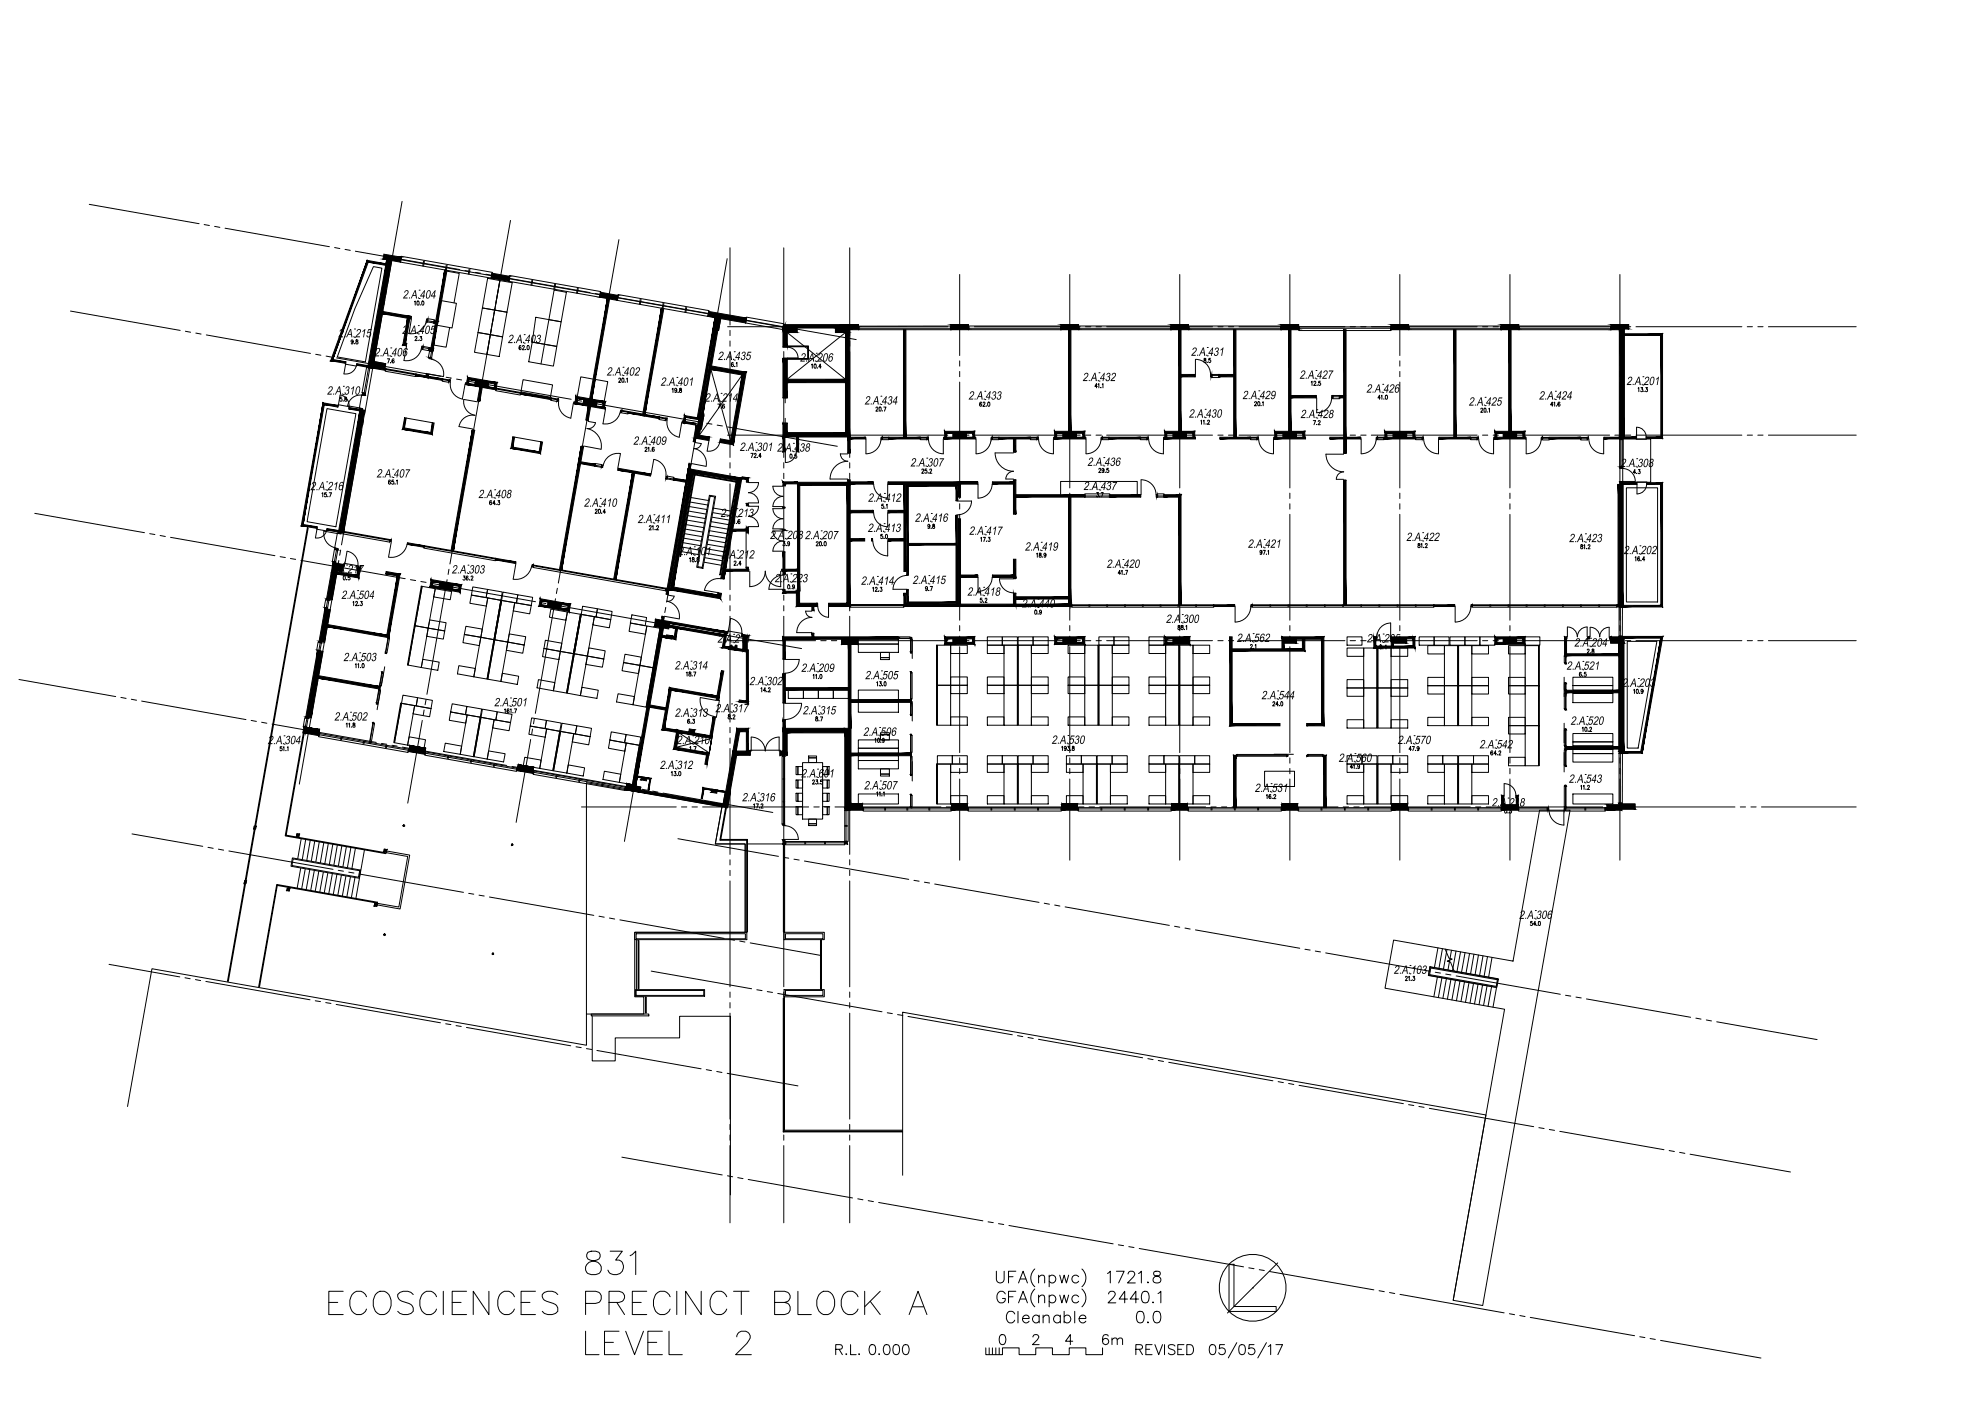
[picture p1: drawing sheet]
<svg xmlns="http://www.w3.org/2000/svg" width="594mm" height="420mm" viewBox="0 0 594 420" stroke-linecap="round" stroke-linejoin="round" font-family="sans-serif">
<g fill="none" stroke="#000" stroke-width=".3">
<path d="M26.8 61.3l32.9 5.8M61.2 67.3l1.6 .3M64.4 67.9l1.5 .3M67.5 68.4l31.3 5.6M100.3 74.2l1.6 .3M103.5 74.8l1.5 .3M106.6 75.3l31.3 5.5M112 80l2.5 .4-4.9 28.1-8.5-1.5 5.3-14.5zM120 78.6l.3-1.7 27.4 4.8-.3 1.7M120.1 78.3l-.1 .3 27.4 4.8v-.2M120.2 77.9l27.3 4.8M120.4 77.2l-.2 1.4"/>
<path d="M120.6 60.4l-4.4 24.8M127 78.3l-.2 1.5M127.3 78.3l-.3 1.5M133.8 79.5l-.2 1.5M134.1 79.6l-.3 1.5M153.1 66.1l-4.4 24.9M185.6 71.9l-4.4 24.8M218.1 77.6l-4.4 24.8M218.9 74.3v23.2M235 74.3v23.2M254.8 74.3v23.2M21.1 93.3l32.9 5.8"/>
<path d="M55.6 99.3l1.6 .3M58.7 99.9l1.6 .3M106.3 98.7h.1M114.8 93l-5.5 31.3M115.4 89.9l-.3 1.6M115.9 86.8l-.2 1.6M123.3 94.9l-.1 .7M123.4 95.7l-.7 4.4M123.4 94.9l-.1 .7M124.3 90.5l.2-.2v1.2M125.2 90.3a.57 .57 0 0 1 .5 .6 .57 .57 0 0 1-.5 .6zM125.4 97.6h.1"/>
<path d="M125.7 89.5h.1M125.7 87h.1M126 91.4l.1 .1M126.6 90.3a.57 .57 0 0 1 .6 .6 .57 .57 0 0 1-.6 .6zM127.9 95.7a4.6 4.6 0 0 1-5.2 4.4M128.1 95.7l-.2 .7M128.1 96.5l.2-.9 2 .3-.2 .9M128.2 96.3l-.1 .2 2 .3 .1-.2M128.2 96.2l2 .3M128.4 95.9l-.2 .6M130.1 96.1l-.1 .7M132.3 90.2l4.6 .8-1.3 7.4-4.4-.8"/>
<path d="M134 81.3l3.7 .7-1.5 8.8M134.8 98.2l-1 5.9-3.7-.6M139.4 81.1l1.6 .3M140.7 80.7l-.3 1.5M140.9 80.8l-.3 1.4M142.6 81.7l1.5 .2M143.4 99.7l3.6 .7-1 5.9-3.7-.7zM144.7 92.4l3.7 .6-1.4 7.4-3.6-.7zM145.7 82.2l31.2 5.5M146.2 83.5l3.7 .6-1.5 8.9-3.7-.6zM147.3 98.8l-5.5 31.2M147.5 81.9l-.3 1.5"/>
<path d="M147.9 95.7l-.3 1.5M148.4 93l3.6 .6-1.3 7.4-3.7-.6zM148.4 92.5l-.3 1.6M149.9 84.1l3.7 .7-1.6 8.8-3.6-.6zM152.5 84.4l.3-1.8 27.4 4.8-.3 1.7M152.6 84.1l-.1 .3 27.4 4.7v-.2M152.7 83.6l27.3 4.8M152.9 82.9l-.2 1.5M159.5 84.1l-.3 1.4M159.7 84.1l-.2 1.4M160.7 95.2l7.6 1.3-1.3 7.4-7.4-1.3zM164.6 95.9l-2.4 13.3"/>
<path d="M166.2 87l3.7 .7-1.6 8.8-3.7-.6zM166.3 85.2l-.2 1.5M166.6 85.3l-.3 1.5M173.2 86.4l-.3 1.5M173.4 86.5l-.2 1.5M178.5 88l1.6 .3M180 87.7l-.2 1.4M180.9 98.2l-.2 1.6M181.6 88.6l1.6 .2M184.8 89.1l31.2 5.5M185.1 90.1l.2-1.8 27.4 4.9-.3 1.7M185.1 89.8v.3l27.3 4.8v-.3"/>
<path d="M185.2 89.3l27.3 4.8M185.4 88.6l-.2 1.5M192 89.8l-.3 1.5M192.2 89.8l-.2 1.5M198.9 91l-.3 1.4M199.1 91l-.3 1.5M205.7 92.2l-.3 1.5M205.9 92.2l-.2 1.5M212.5 93.4l-.3 1.5M215 94.9l1.2 .3-.7 3.9-1.2-.2zM217.6 94.9l1.5 .3M218.2 98h26.4"/>
<path d="M218.9 99.1v1.6M220.7 95.4l1.6 .3M223.5 96.8l.3-1.7 11.3 2-.3 1.7M223.6 96.6l-.1 .2 11.3 2v-.2M223.7 96.1l11.2 2M223.8 96l33 5.8M223.9 95.4l-.2 1.5M234.9 97.4l-.2 1.4M235 98.5h4v1.2h-4zM235 99.1v1.6M236.1 99.7l17.4 14M246.1 98h1.6"/>
<path d="M249.3 98h1.6M250.5 98.5h4.1v1.2h-4.1zM252.5 98h31.7M253.5 99.7l-17.4 14M254.8 99.1v1.6M257.5 98.6v.3h27.6v-.3M257.5 98.9v-1.1h27.6v1.1M257.5 98.5h27.6M257.6 98.1v.8M285 98v.9M285.2 97.4h5.2v1.2h-5.2zM285.8 98h1.6"/>
<path d="M287.8 82.3v24.3M289 98h1.6M290.5 98.6v.3h27.6v-.3M290.5 98.9v-1.1h27.6v1.1M290.5 98.5h27.6M290.6 98v.9M292.2 98h31.7M318 98v.9M318.2 97.4h5.2v1.2h-5.2zM320.8 82.3v24.3M323.5 98.6v.3h27.6v-.3M323.5 98.9v-1.1h27.6v1.1"/>
<path d="M323.5 98.5h27.6M323.6 98v.9M325.5 98h1.6M328.7 98h1.6M331.9 98h31.7M351 98v.9M351.2 97.4h5.2v1.2h-5.2zM353.8 82.3v24.3M356.5 98.6v.3h27.6v-.3M356.5 98.9v-1.1h27.6v1.1M356.5 98.5h27.6M356.6 98v.9"/>
<path d="M365.2 98h1.6M368.4 98h1.6M371.6 98h31.7M384 98v.9M384.2 97.4h5.2v1.2h-5.2zM386.8 82.3v24.3M389.5 98.3v-.3h27.6v.3M389.5 98v1.1h27.6v-1.1M389.5 98.5h27.6M389.6 98v.9M404.9 98h1.6M408.1 98h1.6"/>
<path d="M411.2 98h31.8M417 98v.9M417.2 97.4h5.2v1.2h-5.2zM419.8 82.3v24.3M422.5 98.6v.3h27.6v-.3M422.5 98.9v-1.1h27.6v1.1M422.5 98.5h27.6M422.6 98v.9M444.6 98h1.6M447.8 98h1.5M450 98v.9M450.2 97.4h5.2v1.2h-5.2z"/>
<path d="M450.9 98h31.8M452.8 82.3v24.3M455.5 98.6v.3h27.6v-.3M455.5 98.9v-1.1h27.6v1.1M455.5 98.5h27.6M455.6 98v.9M483 98v.9M483.2 97.4h5.2v1.2h-5.2zM484.3 98h1.6M485.8 82.3v24.3M487.4 98h1.6M490.6 98h31.8"/>
<path d="M524 98h1.5M527.1 98h1.6M530.3 98h26.4M61.9 100.4l31.2 5.6M94.7 106.2l1.5 .3M97.8 106.8l1.6 .3M100.9 107.3l31.3 5.5M102 118.5l-.6 3.6M102 118.4a3.3 3.3 0 0 1 2.6 4.3M102.5 119.1h-.5v.5a.38 .38 0 0 1 .5 0 .38 .38 0 0 1 0 .6 .38 .38 0 0 1-.6-.1M103 118.3h.1M103 115.9h.1"/>
<path d="M103.4 119.2v.3a.45 .45 0 0 1 .5 .3 .45 .45 0 0 1-.1 .5h-.2a.44 .44 0 0 1-.2-.5 .44 .44 0 0 1 .5-.3v-.3zM103.6 108.5l-.1 .7 3.4 .6 .2-.7M103.8 108.5l-.7 3.6M105.9 102.3l-.3 .4-.3-.2v-.2l.3-.4a.67 .67 0 0 1 .3 .7 .67 .67 0 0 1-.4 .6l-.2-.2M106.3 103v.1M106.3 101.2h.1M106.8 102l-.1 .2a.63 .63 0 0 1 .6 .9 .4 .4 0 0 1-.6-.3 .4 .4 0 0 1 .5-.4l.1-.4zM106.9 109.5a3.2 3.2 0 0 1-3.8 2.6M106.9 109.1v.4M108.9 117.8l.7 .1M109.4 118.6a4 4 0 0 0-5.1 3.1M109.5 118.5l-1-.2-.7 4.2 .9 .2"/>
<path d="M110.2 110.3l.7 .1M110.5 110.2l-1.3 7.8M110.7 110.2l.2 .1-1.3 7.8-.3-.1M110.9 110.3l-.9-.2-1.4 7.7 1 .3M111.7 108.4l4 .7-.3 1.4-3.9-.7zM115.7 110.6l9.1 1.6-.1 .2-9.1-1.6zM115.7 110.6l-.2 .7 9.1 1.6 .2-.7M115.8 110.6l-.1 .5M116.2 107.6h.6l-.5 1.3M117.2 108.7v.1M117.2 106.9h.1M117.2 104.3h.1"/>
<path d="M118.2 107.8l-.2-.2a.6 .6 0 0 0-.5 .6 .6 .6 0 0 0 .6 .6l.1-.3a.32 .32 0 0 0-.3-.4 .32 .32 0 0 0-.3 .3M121.8 103l-.1 .7M121.9 103.7l-.8 4.4M122 103l-.2 .7M124.5 101.2l.1-.3 .4 .1v.4l-.6 .7h.7M124.6 112.2v.4M125.4 102v.1M125.4 100.1h.1M126 100.9h.5l-.3 .5a.37 .37 0 0 1 .3 .5 .37 .37 0 0 1-.7 0M126.4 104.5a4.5 4.5 0 0 1-5.2 3.6M126.5 103.8l-.1 .7M126.6 103.8l-.1 .7"/>
<path d="M126.8 104.2l2 .4M126.8 104.1v-.2l2 .4v.2M126.8 103.9l-.1 .9 2 .4 .1-.9M126.9 103.9l-.1 .7M127.9 112.1l.7 .1M127.9 112.2l.6 .1M128.7 107.4l.7 .2M128.7 107.6l.6 .1M128.7 104.2l-.1 .7M128.7 107.1l.7 .2M129 105.4l.8 .1M129.4 107.7a4.5 4.5 0 0 1 3.6 5.2l-4.4-.7"/>
<path d="M129.4 105.3l-.3 2M129.5 105.3l.3 .1-.4 2-.2-.1M129.8 105.4l-1-.2-.3 2 .9 .2M132.7 113.6l2.1 .3-.1 .3-2-.4zM132.7 113.6l-.1 .7 2 .4 .2-.8M132.9 113.6l-.1 .5M133.8 113.1l1.6 .3M134.6 113.9l-.1 .5M134.9 114l-.1 .5M135.1 114l-.1 .5M135.1 114.5a4.5 4.5 0 0 0 3.6 5.2M136.9 113.7l1.5 .2"/>
<path d="M139.5 115.3l-.8 4.4M139.6 114.8l-.1 .5M139.7 114.8l-.1 .5M140 114.2l31.3 5.5M142.6 113.9l4 .7-.3 1.5-3.9-.7zM147 100.4l3.7 .6-1 5.9-3.7-.6zM148.8 116.4l7.4 1.3-.1 .3-7.4-1.3zM148.8 116.4l-.2 .8 7.5 1.3 .1-.8M148.9 116.4l-.1 .6M156.1 117.7l-.1 .5M156.2 103.8l-.1-.2a.61 .61 0 0 0-.5 .6 .61 .61 0 0 0 .5 .6v-.6h-.3l-.1 .3M156.6 103.9a.31 .31 0 0 1 .5-.3 .31 .31 0 0 1 .1 .5l-.6 .8h.7"/>
<path d="M156.9 113.9l8.8 1.5-.6 3.7-8.9-1.6zM157.2 102.9h.1M157.2 100.4h.1M157.6 104.8h.1M158.2 103.7a.55 .55 0 0 1 .5 .6 .55 .55 0 0 1-.5 .5zM159.6 102.6l7.4 1.3-1 5.9-7.4-1.3zM165.2 119.3l2.1 .4-.1 .2-2-.3zM165.2 119.3l-.1 .7 2 .4 .2-.7M165.4 119.3l-.1 .5M167.1 119.7v.4M167.4 119.7v.5M167.6 119.7l-.1 .5"/>
<path d="M175.1 119.7l4 .7-.3 1.4-3.9-.7zM177.9 113.7l-3.7-.7-1.1 5.9M178.5 113.8l3.8 .7-1.1 5.8M179.8 104.5l-5.5 31.3M180.4 101.4l-.3 1.5M185.6 113.7l.1-.3 .4 .3-.6 1h.7M186.6 113.4a.63 .63 0 0 1 .6 .6 .63 .63 0 0 1-.4 .7l-.3-.3zM186.8 112.6h.1M186.8 110.1h.1M187.5 114.5v.1M187.9 113.7l.2-.3v1.3M201.6 116.7l.2-.3v1.3"/>
<path d="M203 116.9l-.2 .3a.33 .33 0 0 1-.5-.4 .33 .33 0 0 1 .6-.2l-.1 1-.4-.1M203 115.7h.1M203 113.2h.1M203.3 117.6h.1M203.8 116.5v.2a.64 .64 0 0 1 .5 .9 .36 .36 0 0 1-.5-.1 .36 .36 0 0 1 .2-.5l.3-.1v-.4zM212.3 110.3l-5.5 31.2M212.9 107.1l-.3 1.6M213.2 110.8l5.9 21.4M213.4 104l-.2 1.6M216.3 118h.1M218.9 102.3v1.5M218.9 105.4v31.8"/>
<path d="M219.9 108.9l-.2-.2a.64 .64 0 0 0-.4 .6 .64 .64 0 0 0 .5 .6l.2-.3-.2-.4h-.3l-.2 .3M220.2 108h.1M220.2 105.5h.1M220.4 109.8v.1M220.8 109l.2-.3v1.3M222.6 112.5l-12.9 18M234.8 119.2h1.3M234.8 119.4h1.3M234.8 107.5h1.3M234.8 104h1.3M234.8 104.1h1.3M235 102.3v1.5"/>
<path d="M235 105.4v31.8M235.5 116.9v3.9M236.1 103.7h6.4v4.1h-6.4v-.3h6.1v-3.5h-6.1zM236.1 104.1a3.2 3.2 0 0 1 3.2 3.2M239.3 107.3l-4.5 .1M243.3 109.4l.3-.2v1.2M244.3 109.2h.1a.72 .72 0 0 1 0 1.2l-.3-.5zM244.8 108.4h.1M244.8 105.9h.1M245.1 110.3l.1 .1M246.3 110h-.8l.5-.8v1.2M254.8 102.3v1.5"/>
<path d="M254.8 105.4v31.8M264.2 118.8h.1M287.8 108.2v1.6M287.8 111.4v1.6M287.8 114.6v31.7M295.3 119.8h.1M295.3 117.3h.1M320.8 108.2v1.6M320.8 111.4v1.6M320.8 114.6v31.7M329.1 115.9h-.7l.4-.9v1.3M329.3 115.3l.2-.3v1.3"/>
<path d="M329.6 114.3h.1M329.6 111.8h.1M330.1 116.2h.1M330.6 115.3l.2-.3v1.3M353.8 108.2v1.6M353.8 111.4v1.6M353.8 114.6v31.7M358.3 112.3v.7M358.5 112.3v.7M358.5 107.8v4.5M358.5 107.8a4.5 4.5 0 0 1 4.5 4.5M361.1 107.5v.3a.64 .64 0 0 1 .5 .9 .36 .36 0 0 1-.6-.2 .36 .36 0 0 1 .3-.5l.3-.1v-.4z"/>
<path d="M362 108.6h.1M362 106.7h.1M362 104.2h.1M363 107.5h-.4l-.1 .5a.37 .37 0 0 1 .5 .1 .37 .37 0 0 1-.1 .5 .37 .37 0 0 1-.5-.1M363.1 112.3v.7M363.2 112.3v.7M363.4 112.6v-.3h2.2v.3M363.4 112.3v.9h2.2v-.9M363.4 112.6h2.2M363.5 112.3v.7M365.5 112.3v.7M377.5 119.7h.1"/>
<path d="M377.5 117.2h.1M386.8 108.2v1.6M386.8 111.4v1.6M386.8 114.6v31.7M393.2 114.6l.3-.3v1.3M394 114.6a.31 .31 0 0 1 .4-.3 .31 .31 0 0 1 .2 .5l-.6 .8h.6M394.6 113.6h.1M394.6 111.1h.1M394.6 118.6v.7M394.8 118.6v.7M395 115.5h.1M396 114.3h-.5v.5a.39 .39 0 0 1 .6 .4 .39 .39 0 0 1-.7 .3v-.2"/>
<path d="M399.3 119.3a4.5 4.5 0 0 1-4.4 4.5v-4.5M399.4 118.6v.7M399.5 118.6v.7M399.6 118.9v-.3h2.2v.3M399.6 118.6v1h2.2v-1M399.6 119h2.2M399.8 118.6v.7M401.6 118.6v.7M413.9 119.3h-.7l.5-.8v1.2M414.2 118.7l.2-.2v1.2M414.7 117.8h.1M414.7 115.3h.1"/>
<path d="M415 119.6l.1 .1M415.6 118.6a.57 .57 0 0 1 .5 .5 .57 .57 0 0 1-.5 .6zM419.8 108.2v1.6M419.8 111.4v1.6M419.8 114.6v31.7M445.4 119.2h.1M452.8 108.2v1.6M452.8 111.4v1.6M452.8 114.6v31.7M466.4 119.8h.1M466.4 117.3h.1M485.8 108.2v1.6"/>
<path d="M485.8 111.4v1.6M485.8 114.6v31.7M491.3 116.4l.2-.2v1.3M492.1 116.2h.5l-.2 .5a.36 .36 0 0 1 .2 .6 .36 .36 0 0 1-.6-.1M492.7 115.5h.1M492.7 113h.1M493 117.3l.1 .1M493.5 116.2h.5l-.3 .5a.36 .36 0 0 1 .4 .5 .36 .36 0 0 1-.6 0M98.1 122.5l8.6 1.6-6 33.9-8.6-1.6zM101.2 122.1l.2-.7 3.4 .6-.1 .7M102.9 120.2l.1 .1M104.2 121.7l4.6 .8"/>
<path d="M107.9 132.2l-5.5 31.2M108.5 129l-.3 1.6M109 125.9l-.2 1.6M121.8 125.4l7.9 1.4M140.4 137.9l-5.5 31.2M141 134.7l-.3 1.6M141.5 131.6l-.2 1.6M141.6 129l.7 .1M141.7 128.9l.7 .1M143.1 120.5l-4-.7a4.1 4.1 0 0 0 3.3 4.8 4.1 4.1 0 0 0-4.7 3.3l4 .7M143.2 120.1l.7 .2M143.2 120.3l.7 .1"/>
<path d="M154.3 131.1l7.9 1.4M167.6 120.2a4.5 4.5 0 0 0 3.6 5.2l.7-4.4M172.1 120.6l-.1 .4M172.2 120.6l-.1 .5M172.9 120l1.5 .3M174 137.4l-.2 1.5M174.3 133.9l.7 .2M174.3 133.8l.7 .1M175.8 125.9l.7 .2M175.8 126.1l.7 .1M176 120.6l1.6 .2M176.4 126.4l2.2 .4a2.19 2.19 0 0 1-2.6 1.7 5.3 5.3 0 0 1 4.3 6.2l-5.3-.9"/>
<path d="M178.4 139.8l.1-.8 2 .3-.1 .9M178.6 139.3l-.1 .6M179.1 121.1l31.3 5.5M180.4 139.6l-.1 .6M180.4 139.9l-2-.3v.2l2 .4v-.3M180.7 139.6l-.1 .6M180.8 139.6l-.1 .6M181.5 122.2l-.1 .5M181.6 122.7l-.8 4.4a4.5 4.5 0 0 0 5.2-3.6M181.6 122.2l-.1 .5M186.1 136a4.5 4.5 0 0 0-5.2 3.7M186.1 136l-.8 4.4"/>
<path d="M186.2 123l-.1 .5M186.3 123l-.1 .5M186.5 123l2 .4-.1 .3-2-.4zM186.5 123l-.2 .8 2.1 .3 .1-.7M186.6 123.1l-.1 .5M188.4 123.4l-.1 .5M193.4 134.4a.3 .3 0 0 1 .4-.3 .3 .3 0 0 1 .2 .5l-.6 .8h.7M194.4 134.4l.2-.3v1.3M194.8 133.4h.1M194.8 130.9h.1M195.2 135.3h.1M196.2 134.3l-.2-.2a.61 .61 0 0 0-.5 .7 .61 .61 0 0 0 .6 .5l.1-.5-.3-.2-.3 .4"/>
<path d="M197.8 125l1.9 .4v.3l-2-.4zM197.8 125l-.2 .8 2 .3 .1-.7M197.8 125.1v.4M199.6 125.4l-.1 .5M200 125.5l-.1 .4M200.1 125.9a4.5 4.5 0 0 0 3.6 5.2l.7-4.4M200.1 125.5l-.1 .5M204.6 126.3l-.1 .5M204.7 126.3v.5M206.6 139.2l.6 .1M206.6 139.1l.6 .1M207.3 139l4.4 .9"/>
<path d="M207.9 132.4l.6 .1M207.9 132.3l.6 .1M208.4 132.7l1.9 .3M209.8 124.5l1.2 .2-.7 4-1.2-.2zM210.3 133a1.84 1.84 0 0 1-2.2 1.5 4.6 4.6 0 0 1 3.7 5.3M211.9 126.9l1.6 .3M212.7 131l-.2 1.1M212.8 131l-.7 4.3a3.2 3.2 0 0 0 3.7-2.7M215.1 127.5l1.5 .2M215.2 121.2h.7l-.5 1.3M216 131.6l-.2 1.1M216.1 131.6l-.2 1.1"/>
<path d="M216.3 120.5h.1M216.3 122.3v.1M217.2 121.4l-.1-.2a.64 .64 0 0 0-.5 .6 .64 .64 0 0 0 .5 .6 .35 .35 0 0 0 .2-.5 .35 .35 0 0 0-.6 0v.1M218.2 130.5h26.4M218.2 128l32.9 5.8M218.9 138.8v1.6M225.2 136h.7l-.5 1.2M226.2 136.3l.1-.3a.34 .34 0 0 1 .5 .2 .34 .34 0 0 1-.2 .4l-.5 .6h.7M226.8 135.2h.1M226.8 132.7h.1M227.1 137.1l.1 .1M228.3 136.8h-.7l.4-.8v1.2"/>
<path d="M234.8 127h1.3M234.8 126.9h1.3M235 138.8v1.6M235.4 134.9v.6M235.5 125.5v3.8M235.5 134.9v3.8M237 136.3a.55 .55 0 0 1 .6 .5 .55 .55 0 0 1-.6 .6zM237.9 137.3v.1M237.9 135.5h.1M237.9 133h.1M238.8 134.9a3.3 3.3 0 0 1-3.3 3.8M238.9 136.2h-.5v.5a.39 .39 0 0 1 .6 .3 .39 .39 0 0 1-.6 .3l-.1-.1"/>
<path d="M238.9 134.9v.6M246.1 130.5h1.6M249.3 130.5h1.6M252 136.1h2.2M252 136.1a2.22 2.22 0 0 0 2.2 2.2 5.3 5.3 0 0 0-5.3 5.3l5.3 .1M252.5 130.5h31.7M254.2 135.8h.7M254.2 135.9h.7M254.8 138.8v1.6M259.5 131.1v.5M259.6 131.1v.5M262.7 122.4a.3 .3 0 0 1 .4-.3 .3 .3 0 0 1 .1 .4l-.5 .8h.6"/>
<path d="M263.8 122.1a.61 .61 0 0 1 .6 .5 .61 .61 0 0 1-.4 .7l-.3-.2zM264.2 121.3h.1M264.2 131.1a4.6 4.6 0 0 1-4.5 5v-4.5M264.3 131.1v.5M264.6 131.1h2v.3h-2zM264.6 131.1v.8h2v-.8M264.6 123.2v.1M264.7 131.1v.5M265 122.1h.7l-.5 1.2M266.5 131.1v.5M276 131.1h2.1v.3h-2.1zM276 131.1v.8h2.1v-.8"/>
<path d="M276.1 131.1v.5M277.9 139.9h.1M277.9 137.4h.1M277.9 131.1v.5M278.3 131.1v.5M278.4 131.1v.5M278.4 131.6a4.5 4.5 0 0 0 4.5 4.5v-4.5M283 131.1v.5M283.1 131.1v.5M285.8 129.7h4v1.6h-4zM285.8 130.5h1.6M289 130.5h1.6"/>
<path d="M292.2 130.5h31.7M292.5 131.1v.5M292.6 131.1v.5M294.4 120.8l-.1-.2a.63 .63 0 0 0-.6 .6 .63 .63 0 0 0 .4 .7 .35 .35 0 0 0 .3-.5 .35 .35 0 0 0-.6-.1v.1M294.8 120.9l.2-.3 .4 .2-.7 1.1h.7M295.8 121.7h.1M296.3 120.6a.63 .63 0 0 1 .7 .6 .63 .63 0 0 1-.4 .7l-.4-.3zM297.2 131.6a4.5 4.5 0 0 1-4.5 4.5v-4.5M297.2 131.1v.5M297.4 131.1v.5M297.5 131.1h2.1v.3h-2.1zM297.5 131.1v.8h2.1v-.8"/>
<path d="M297.7 131.1v.5M299.5 131.1v.5M303.9 135.8h-5.5a5.5 5.5 0 0 0 5.5 5.5 2.31 2.31 0 0 0-2.3 2.3l2.3 .1M303.9 135.5h.7M303.9 135.6h.7M309 131.1h2v.3h-2zM309 131.1v.8h2v-.8M309.1 131.1v.5M310.9 131.1v.5M311.2 131.1v.5M311.4 131.1v.5M311.5 131.6a4.5 4.5 0 0 0 4.4 4.5v-4.5"/>
<path d="M316 131.1v.5M316.1 131.1v.5M318.8 129.7h4v1.6h-4zM325.5 130.5h1.6M325.5 131.1v.5M325.6 131.1l.1 5a4.5 4.5 0 0 0 4.5-4.5M328.7 130.5h1.6M330.2 131.1v.5M330.3 131.1v.5M330.6 131.1h2v.3h-2zM330.6 131.1v.8h2v-.8M330.7 131.1v.5"/>
<path d="M331 139.7h.1M331 137.2h.1M331.9 130.5h31.7M332.5 131.1v.5M342 131.1h2.1v.3h-2.1zM342 131.1v.8h2.1v-.8M342.1 131.1v.5M343.9 131.1v.5M344.3 131.1v.5M344.4 131.1v.5M344.5 131.6a4.5 4.5 0 0 0 4.4 4.5v-4.5M349 131.1v.5"/>
<path d="M349.1 131.1v.5M351.8 129.7h4v1.6h-4zM360.1 126.2l.2-.2v1.2M360.9 126.2l.2-.2v1.2M361.4 125.3h.1M361.4 122.8h.1M361.7 127.1v.1M362.1 126.3a.29 .29 0 0 1 .4-.3 .29 .29 0 0 1 .1 .5l-.5 .7h.7M365.2 130.5h1.6M368.4 130.5h1.6M371.6 130.5h31.7M375 131.1h2v.3h-2z"/>
<path d="M375 131.1v.8h2v-.8M375.1 131.1v.5M376.2 120.8a.3 .3 0 0 1 .4-.3 .3 .3 0 0 1 .2 .4l-.6 .8h.7M376.9 131.1v.5M377.2 131.1v.5M377.3 120.5h.2a.62 .62 0 0 1 .3 .6 .62 .62 0 0 1-.5 .6zM377.4 131.1v.5M377.5 131.6a4.5 4.5 0 0 0 4.4 4.5v-4.5M378.1 121.6l.1 .1M378.6 120.7l.2-.2v1.2M382 131.1v.5M382.1 131.1v.5"/>
<path d="M384.8 129.7h4v1.6h-4zM393.8 126.1h.7l-.4 1.3M394.9 127.3h.1M394.9 125.4h.1M394.9 122.9h.1M395.3 126.4a.3 .3 0 0 1 .4-.3 .3 .3 0 0 1 .2 .5l-.6 .8h.7M397.6 136.2h5.3M397.7 136.2a5.3 5.3 0 0 0 5.3 5.3 2.22 2.22 0 0 0-2.3 2.2h2.2M402.9 135.9h.8M402.9 136h.8M404.9 130.5h1.6M408 131.1v.5"/>
<path d="M408.1 130.5h1.6M408.1 131.1v.5M411.2 130.5h31.8M412.7 131.6a4.5 4.5 0 0 1-4.5 4.5v-4.5M412.7 131.1v.5M412.8 131.1v.5M413.1 131.1h2v.3h-2zM413.1 131.1v.8h2v-.8M413.2 131.1v.5M415 131.1v.5M417.8 129.7h4v1.6h-4zM424.5 131.1h2.1v.3h-2.1z"/>
<path d="M424.5 131.1v.8h2.1v-.8M424.6 131.1v.5M426.4 131.1v.5M426.7 131.1v.5M426.9 131.1v.5M426.9 131.6a4.5 4.5 0 0 0 4.5 4.5v-4.5M431.5 131.1v.5M431.6 131.1v.5M441 131.1h2v.3h-2zM441 131.1v.8h2v-.8M441.1 131.1v.5M442.9 131.1v.5"/>
<path d="M443.2 131.1v.5M443.4 131.1v.5M443.5 131.6a4.5 4.5 0 0 0 4.4 4.5M444.1 122.7a.3 .3 0 0 1 .4-.3 .3 .3 0 0 1 .1 .5l-.6 .7h.7M444.6 130.5h1.6M445.1 122.5a.61 .61 0 0 1 .7 .4 .61 .61 0 0 1-.4 .7l-.3-.2zM445.4 121.7h.1M446 123.5v.1M446.4 122.6l.3-.2v1.2M447.8 130.5h1.5M447.9 131.6v4.5M448 131.1v.5"/>
<path d="M448.1 131.1v.5M450.8 129.7h4v1.6h-4zM450.9 130.5h31.8M457.5 131.1v.5M457.6 131.1v.5M462.2 131.1a4.6 4.6 0 0 1-4.5 5v-4.5M462.3 131.1v.5M462.5 131.2h2.1v.2h-2.1zM462.5 131.2v.7h2.1v-.7M462.7 131.2v.5M464.5 131.2v.5M465.7 121.4h-.7l.5-.8v1.2"/>
<path d="M466 120.8l.2-.2v1.2M466.8 121.7v.1M467.8 120.8l-.2-.2a.61 .61 0 0 0-.4 .6 .61 .61 0 0 0 .5 .6 .36 .36 0 0 0 .1-.6 .36 .36 0 0 0-.6 .2M474 131.2h2.1v.2h-2.1zM474 131.2v.7h2.1v-.7M474.1 131.2v.5M475.9 131.2v.5M476.3 131.1v.5M476.4 131.1v.5M481 131.1l-.1 5a4.5 4.5 0 0 1-4.4-4.5M481.1 131.1v.5M484.3 130.5h1.6"/>
<path d="M485.7 131.7h1.1v8.4h-1.1M485.7 131.9h.8M485.7 140h.8M486 131.7h-.3v8.4h.3M486.1 131.7v8.4M486.6 131.6h8.4v13h-8.4zM487.4 130.5h1.6M490.6 130.5h31.8M490.7 131v.7h3v-.7M490.8 128.1v3.4M490.8 128.1a2.86 2.86 0 0 1 2.9 2.9M490.8 137.6h.1"/>
<path d="M493.6 131v.5M524 130.5h1.5M527.1 130.5h1.6M530.3 130.5h26.4M10.4 154l32.9 5.8M92.2 158.3h.2l-23.9 136h-.3zM95.1 158l-.2 .7 3.1 .5 .1-.7M95.2 158l-.6 3.3a2.9 2.9 0 0 0 3.4-2.3M96.5 148l.3-.2v1.2M97.1 159.3l4.3 .7M97.2 159.3a4.3 4.3 0 0 0 3.5 5M97.9 147.8h-.5l-.1 .5a.38 .38 0 0 1 .6 0 .38 .38 0 0 1-.1 .5 .38 .38 0 0 1-.5-.1"/>
<path d="M98 147h.1M98 144.5h.1M98.1 158.5l-.1 .5M98.3 148.9l.1 .1M98.7 147.8h.7l-.5 1.2M101.4 160l.7 .1M103.1 159.4l13.9 2.4v.3l-14-2.5zM103.1 159.4l-.2 .7 14 2.5 .1-.8M103.2 159.4l-.1 .5M117.1 144.1l-.1-.1a.63 .63 0 0 0-.6 .5 .63 .63 0 0 0 .4 .7 .35 .35 0 0 0 .3-.4 .35 .35 0 0 0-.5-.2l-.1 .2M117.8 143.2h.1M117.8 140.7h.1"/>
<path d="M118 144h-.4l-.1 .5a.37 .37 0 0 1 .5 0 .37 .37 0 0 1 0 .6 .37 .37 0 0 1-.6-.1M118.5 145.1h.1M118.9 144.2l.2-.2v1.2M147.4 150.3l-.2-.2a.61 .61 0 0 0-.4 .7 .61 .61 0 0 0 .5 .5 .36 .36 0 0 0 .1-.6 .36 .36 0 0 0-.6 .2M148.4 149.4h.1M148.4 146.9h.1M148.5 150.9h-.7l.5-.8v1.3M148.8 151.2v.1M149.3 150.1h.5l-.3 .5a.37 .37 0 0 1 .3 .6 .37 .37 0 0 1-.6 0M172.9 143.6l-5.5 31.3M173.5 140.5l-.3 1.6M178.5 153l.1-.2a.34 .34 0 0 1 .5 .1 .34 .34 0 0 1-.1 .5l-.6 .6h.7"/>
<path d="M179.5 152.8a.57 .57 0 0 1 .6 .5 .57 .57 0 0 1-.6 .6zM180 152h.1M180 149.5h.1M180.4 153.9h.1M181.6 153.6h-.7l.4-.9v1.3M185.3 140.4v.6M185.5 140.4l-.2 .6M194.7 157.9a.3 .3 0 0 1 .4-.3 .3 .3 0 0 1 .2 .5l-.6 .8h.6M195.1 142.8l1-5a4.5 4.5 0 0 1 3.6 5.1M195.1 142.1l-.1 .6M195.6 157.9l.2-.3v1.3M196.1 156.9h.1"/>
<path d="M196.1 154.4h.1M196.4 158.8h.1M196.9 157.9a.3 .3 0 0 1 .4-.3 .3 .3 0 0 1 .2 .5l-.6 .8h.6M199.7 143l-.1 .6M199.9 143l-.2 .6M200 143.6l.1-.8 2 .4-.1 .8M200.2 143.1l-.1 .5M201.9 143.4v.6M202 143.7l-2-.3v.2l2 .4v-.3M205.4 149.3l-5.5 31.3M205.6 158.7l5.2 .9M205.8 157.3l5.2 .9"/>
<path d="M206 146.2l-.3 1.6M206.1 156l5.2 .9M206.3 154.6l5.2 .9M206.5 153.3l5.2 .9M206.6 143.1l-.3 1.5M206.8 151.9l5.2 .9M207 150.6l5.2 .9M207.2 149.2l5.2 .9M208.2 142.1l12.8 2.3-4.9 28h-.3l4.9-27.8-12.3-2.2-4.3 24.5h-.3zM212.7 148.5l1.9 .3-3.8 21.7-1.9-.4zM212.8 159.2l5.2 .8M213 148.8l1.3 .2-3.7 21.2-1.4-.2z"/>
<path d="M213 157.8l5.2 .9M213.3 156.4l5.2 .9M213.5 155.1l5.3 .9M213.8 153.7l5.2 .9M214 152.4l5.2 .9M218.9 141.9v1.6M218.9 145.1v31.8M220.1 156.1l.2-.3v1.2M220.9 157h.1M221 155.1h.1M221 152.6h.1M221.9 156l-.1-.1a.57 .57 0 0 0-.5 .5 .57 .57 0 0 0 .5 .6v-.6l-.2-.1-.3 .4"/>
<path d="M223.7 159.5v10.9M223.8 151.6h.6M223.8 158.2h.6M223.8 158.1h.6M223.8 151.7h.6M223.8 151.1h.6M223.8 144.5h.6M223.8 144.6h.6M223.8 150.9h.6M223.8 159.7h.6M223.8 159.8h.6M224.4 151.8h3.1a3 3 0 0 1-3.1 3"/>
<path d="M224.4 144.7h3.1a3 3 0 0 1-3.1 3M224.4 157.9h3.1M224.4 150.8h3.1M224.4 154.9a3 3 0 0 1 3.1 3M224.4 147.8a3 3 0 0 1 3.1 3M231.7 159.2h3.1M231.7 152.6h3.1M231.7 158.6h3.1M231.7 145.8h3.1M231.7 151.9h3.1M231.8 152.5a3 3 0 0 0 3 3.1 3 3 0 0 0-3 3M231.8 145.8a3 3 0 0 0 3 3"/>
<path d="M231.8 159.2a3 3 0 0 0 3 3 3 3 0 0 0-3 3.1M234.8 159h.6M234.8 159.1h.6M234.8 158.9h.6M234.8 152.3h.6M234.8 152.4h.6M234.8 158.7h.6M234.8 152.2h.6M234.8 145.6h.6M234.8 145.7h.6M234.8 152h.6M234.8 148.9a3 3 0 0 0-3 3"/>
<path d="M235 141.9v1.6M235 145.1v31.8M235.8 159.2h.1M246.3 159.2h.1M254.2 144h.7M254.2 143.9h.7M254.8 141.9v1.6M254.8 145.1v31.8M261.8 144.5v.7M261.8 153.1v.7M261.9 144.5v.7M261.9 153.1v.7"/>
<path d="M262 153.8a4.2 4.2 0 0 0 4.2 4.2M262 145.2a4.2 4.2 0 0 0 4.2 4.2M264.9 151.2h-.4v.5a.39 .39 0 0 1 .6 .4 .39 .39 0 0 1-.7 .2v-.1M265.1 159.5h.1M265.1 157h.1M265.2 150.5h.1M265.2 148h.1M265.4 152.3v.1M265.8 151.5l.2-.3v1.3M266.2 145.2v4.2M266.2 153.8v4.2M266.3 144.5v.7"/>
<path d="M266.3 153.1v.7M266.4 144.5v.7M266.4 153.1v.7M276.5 141v-.3a.34 .34 0 0 1 .5 .1 .34 .34 0 0 1-.1 .5l-.5 .6h.6M277.9 140.7h-.5v.5a.37 .37 0 0 1 .5 0 .37 .37 0 0 1 0 .6 .37 .37 0 0 1-.6-.1M278.4 141.8h.1M278.8 141l.1-.3a.34 .34 0 0 1 .5 .1 .34 .34 0 0 1-.2 .5l-.4 .6h.7M278.9 157.6l-.2 .3a.32 .32 0 0 1-.4-.1 .32 .32 0 0 1 0-.4 .32 .32 0 0 1 .5 0l-.1 1-.4-.1M279.2 158.4h.1M279.3 156.5h.1M279.3 154h.1M279.8 157.3v.3a.47 .47 0 0 1 .5 .3 .47 .47 0 0 1-.2 .6 .39 .39 0 0 1-.5-.4 .39 .39 0 0 1 .5-.4l.1-.4z"/>
<path d="M286.7 150.2h4.7a4.1 4.1 0 0 1-4.2 4.2M286.7 150.1h.5M286.7 154.6h.5M286.7 154.5h.5M287.8 147.9v1.6M287.8 151.1v1.6M287.8 154.2v31.8M293.1 144.5v.7M293.3 144.5v4.9M295.5 157.9h.1M297.5 145.2a4.2 4.2 0 0 1-4.2 4.2M297.6 144.5v.7"/>
<path d="M297.7 144.5v.7M303.9 144h.7M303.9 143.9h.7M318.1 148.4v-4h23v4M320.8 147.9v1.6M320.8 151.1v1.6M320.8 154.2v31.8M325.3 148.8v.3h7.5v-.3M325.3 149.1v-1h7.5v1M325.3 148.7h7.5M325.4 148.4v.7M328.9 147.7h.5l-.3 .5a.37 .37 0 0 1 .3 .6 .37 .37 0 0 1-.6-.1"/>
<path d="M329.5 140.7l.1-.2a.34 .34 0 0 1 .5 .2 .34 .34 0 0 1-.1 .4l-.5 .6h.7M329.8 148.9h.1M329.8 147h.1M329.8 144.5h.1M330.2 147.7h.6l-.4 1.3M331.1 140.9l-.1 .1a.33 .33 0 0 1-.5 .1 .33 .33 0 0 1 0-.5 .33 .33 0 0 1 .5 .1l-.1 1-.4-.2M331.4 141.6l.1 .1M332.5 140.4h-.6v.6a.37 .37 0 0 1 .6 0 .37 .37 0 0 1-.1 .6 .37 .37 0 0 1-.5-.1M332.7 148.4v.7M342 148.4v.7M342.1 148.4v.7M342.2 143.9v4.5"/>
<path d="M342.2 143.9a4.5 4.5 0 0 1 4.5 4.4M346.7 148.4v.7M346.9 148.4v.7M347.1 148.8v.3h2v-.3M347.1 149.1v-1h2v1M347.1 148.7h2M347.2 148.4v.7M349 148.4v.7M353.8 147.9v1.6M353.8 151.1v1.6M353.8 154.2v31.8M386.8 147.9v1.6"/>
<path d="M386.8 151.1v1.6M386.8 154.2v31.8M402.9 144.1h.8M402.9 144h.8M419.8 147.9v1.6M419.8 151.1v1.6M419.8 154.2v31.8M426.6 159.8h.1M452.8 147.9v1.6M452.8 151.1v1.6M452.8 154.2v31.8M485.7 140.3h.8"/>
<path d="M485.7 144.6h.8M485.7 140.4h.8M485.8 147.9v1.6M485.8 151.1v1.6M485.8 154.2v31.8M486.5 140.5a3.9 3.9 0 0 1 3.9 3.9h-4.7M487.7 146.3h9.4v34.2h-9.4zM490.5 141.7h-.7l.5-.9v1.3M490.8 145.3v-.7h3.1v.7M490.8 142h.1M490.8 140.1h.1M490.9 144.8v3.3a2.86 2.86 0 0 0 2.9-2.8"/>
<path d="M491.3 140.8h.5l-.3 .5a.37 .37 0 0 1 .4 .6 .37 .37 0 0 1-.7-.1M493.8 144.8v.5M44.9 160l1.6 .3M48 160.6l1.6 .3M51.2 161.1l31.2 5.6M84 166.9l1.6 .3M87.1 167.5l1.6 .3M90.2 168l31.3 5.6M97.9 179.9l.7 .2M98.3 179.9l-.5 2.4M98.4 179.9h.3l-.5 2.5h-.2M98.7 179.9l-1-.1-.5 2.4 1 .2"/>
<path d="M99.9 168.3l.8 .2M100.6 164.9l.7 .1M100.6 164.4l.8 .1M100.9 164.8l-.6 3.8M101.1 164.8l.2 .1-.7 3.7h-.2M101.1 171.2l-5.6 31.3M101.3 164.9l-1-.2-.6 3.7 .9 .2M101.6 168.1l-.3 1.6M102.2 160l-1-.2-.9 4.7 1.1 .1M102.2 165l-.3 1.5M103.1 172.7a.61 .61 0 0 1 .6 .5 .61 .61 0 0 1-.4 .7l-.3-.2zM103.1 169.9l.2-1 4.2 .8-.2 .9"/>
<path d="M103.9 173.8h.1M103.9 171.9h.1M103.9 169.4h.1M104.1 165.3l-.9 4.6M104.1 165.3a4 4 0 0 1 3.2 4.6M104.9 172.7h-.4l-.1 .5a.37 .37 0 0 1 .5 0 .37 .37 0 0 1 0 .6 .37 .37 0 0 1-.6-.1M107.2 179.6h.1M107.2 177.1h.1M107.3 169.9l-.1 .7M116.9 161.8l-.1 .5M117.2 161.9v.5M117.4 161.9l-.1 .5"/>
<path d="M117.4 162.4l-.9 4.7M122.1 163.2a4.8 4.8 0 0 1-5.5 3.9M122.2 162.8l-.1 .5M122.3 162.8l-.1 .5M123.1 173.8l1.5 .3M126.2 174.4l1.6 .3M126.3 175.8h.3l-2.1 11.8h-.2zM126.6 175.8l3.9 .8-2.1 11.8-3.9-.8zM127.2 163.6l21.5 3.9v.2l-21.6-3.8zM127.2 163.6l-.1 .8 21.5 3.8 .1-.7M127.3 163.6l-.1 .6M129.3 174.9l31.3 5.6"/>
<path d="M130.5 176.6l4.9 .8-.4 2.5-4.9-.9zM131.9 174.6l4 .7-.3 1.5-3.9-.7zM133.5 176.9l-5.5 31.3M134.1 173.8l-.3 1.6M134.6 170.7l-.2 1.6M139 172.7h.5l-.3 .5a.37 .37 0 0 1 .3 .6 .37 .37 0 0 1-.7 0M140.3 172h.1M140.3 169.5h.1M140.3 172.9l-.1-.2a.61 .61 0 0 0-.4 .7 .61 .61 0 0 0 .5 .5 .35 .35 0 0 0 .1-.5 .35 .35 0 0 0-.6 0v.2M140.8 173.8l.1 .1M141.3 173l.1-.3 .4 .1v.4l-.6 .8h.7M141.4 178.5l4.9 .8-.4 2.5-5-.9z"/>
<path d="M141.8 176l4.4 .8-.4 2.4-4.4-.7zM146.2 176.8l4.4 .7-.4 2.5-4.4-.8zM146.3 179.3l3.9 .7-2.1 11.8-3.9-.7zM148.6 167.4l-.1 .5M150.8 177.6l4.5 .8-.4 2.4-4.5-.7zM154.6 168.5l-.1 .5M154.7 168.5l-.8 5.2a4.8 4.8 0 0 0 5.5-3.9M155.3 178.4l4.4 .7-.4 2.5-4.4-.8zM159.6 169.4l-.1 .4M159.7 169.4l-.1 .5M159.9 169.4l39.9 7v.3l-39.9-7zM159.9 169.4l-.1 .8 39.9 7 .1-.8"/>
<path d="M160 169.4l-.1 .6M166.6 179.6l-.3 1.5M167.1 176.4l-.3 1.6M199.7 176.4l-.1 .5M199.7 178.2l.6 .1M199.8 178.1l.5 .1M200.3 178.5l1.9 .3M202.2 178.8a1.88 1.88 0 0 1-2.2 1.5M204.4 165.4l5.2 1M204.6 164.1l5.2 .9M204.9 162.8l5.2 .8M205.1 161.4l5.2 .9"/>
<path d="M205.3 160l5.2 .9M206.8 167.5l.2-.3v1.3M207.7 167.3l-.1 .2a.64 .64 0 0 1 .5 .9 .41 .41 0 0 1-.6-.3 .41 .41 0 0 1 .5-.4l.1-.4zM208.2 166.5h.1M208.2 164h.1M208.5 168.4h.1M209.1 167.3l-.1 .2a.63 .63 0 0 1 .6 .9 .4 .4 0 0 1-.7-.2 .4 .4 0 0 1 .5-.5l.2-.4zM211.1 168.6l5.2 .9M211.2 177l5.2 1M211.3 167.2l5.3 1M211.6 165.9l5.2 .9M211.9 164.6l5.2 .9"/>
<path d="M212.1 163.2l5.2 .9M212.3 161.9l5.2 .9M212.6 160.5l5.2 .9M215.4 177.9l.9 .2M216.2 173.6a4.2 4.2 0 0 0-4.9 3.4M216.2 173.4l.9 .2M216.2 173.5l.9 .2M218.9 178.5v1.5M220.1 168.6a.3 .3 0 0 1 .4-.3 .3 .3 0 0 1 .2 .4l-.6 .8h.7M221.1 169.4h.1M221.2 167.5h.1M221.2 165h.1"/>
<path d="M222.3 169.1h-.8l.5-.8v1.2M223.8 170.2h.6M223.8 170.1h.6M224.4 170.7v.6M224.6 170.7v.6M224.8 171.3l.1 4.6a4.6 4.6 0 0 0 4.6-4.6 4.6 4.6 0 0 0 4.6 4.6v-4.6M230.6 176.7h4.2M231.7 165.3h3.1M234.4 170.7v.6M234.5 170.7v.6M234.8 176.9h.6M234.8 172.4h.6"/>
<path d="M234.8 176.8h.6M234.8 172.3h.6M234.8 165.6h.6M234.8 165.5h.6M234.8 172.5a4.2 4.2 0 0 0-4.2 4.2M234.8 162.4h.6l-.3 .5a.37 .37 0 0 1 .3 .6 .37 .37 0 0 1-.6-.1M235 178.5v1.5M235.8 163.6h.1M235.8 161.7h.1M236.3 175.4a.57 .57 0 0 1 .6 .6 .57 .57 0 0 1-.6 .6zM236.8 162.8l-.1 .3a.33 .33 0 0 1-.5-.3 .33 .33 0 0 1 .5-.2v1l-.3 .1-.2-.2M237.2 176.5l.1 .1"/>
<path d="M237.2 174.6h.1M237.2 172.1h.1M238.2 175.8l-.1 .3a.33 .33 0 0 1-.5-.4 .33 .33 0 0 1 .6-.2l-.1 1.1-.4-.2M244.8 162.8a.3 .3 0 0 1 .4-.3 .3 .3 0 0 1 .1 .4l-.6 .8h.7M245.8 162.5a.61 .61 0 0 1 .7 .5 .61 .61 0 0 1-.4 .7l-.3-.2zM246.3 161.7h.1M246.7 163.6h.1M247.3 162.5a.61 .61 0 0 1 .6 .5 .61 .61 0 0 1-.4 .7l-.3-.2zM254.8 178.5v1.5M261.5 161.5v.7M261.7 176.3l.2-.2v1.3M261.7 161.5v.7"/>
<path d="M261.8 162.2a4.5 4.5 0 0 0 4.4 4.5M262.5 176.4a.29 .29 0 0 1 .4-.3 .29 .29 0 0 1 .1 .5l-.6 .8h.7M263.1 175.4h.1M263.1 172.9h.1M263.5 177.2v.1M264 176.1h.5l-.3 .5a.36 .36 0 0 1 .3 .6 .36 .36 0 0 1-.6 0M264.6 160.3h-.4l-.1 .5a.37 .37 0 0 1 .6 0 .37 .37 0 0 1-.1 .6 .37 .37 0 0 1-.5-.1M265.1 161.4h.1M265.7 160.3a.61 .61 0 0 1 .6 .5 .61 .61 0 0 1-.4 .7l-.3-.2zM266.2 162.2v4.5M266.3 161.5v.7M266.4 161.5v.7"/>
<path d="M271.9 176.9h.5M271.9 172.4h.5M271.9 172.5h.5M271.9 176.8h.5M271.9 172.6a4.1 4.1 0 0 0-4.1 4.1h4.1M278.1 176.3a.32 .32 0 0 1-.3 .3 .32 .32 0 0 1-.3-.3l.3-.4a.71 .71 0 0 1 0 1.3l-.2-.3M278.5 177l.1 .1M278.6 175.1h.1M278.6 172.6h.1M278.9 175.9h.7l-.4 1.3M293.1 172.5v.7M293.3 172.5v4.9a4.2 4.2 0 0 0 4.2-4.2"/>
<path d="M294.1 161.4l.2-.3v1.3M294.5 179.4h-.5v.5a.37 .37 0 0 1 .5 .1 .37 .37 0 0 1 0 .5 .37 .37 0 0 1-.6-.1M294.9 161.1h.6l-.5 1.3M295 178.6h.1M295 176.1h.1M295.4 179.7l.4-.3 .2 .4-.6 .9h.6M295.5 160.4h.1M295.8 162.2l.1 .1M296.4 161.1h.5l-.3 .5a.37 .37 0 0 1 .3 .6 .37 .37 0 0 1-.6 0M297.6 172.5v.7M297.7 172.5v.7M303.9 173.4h.7"/>
<path d="M303.9 178h.7M303.9 177.9h.7M304.6 173.6h-4.9a4.2 4.2 0 0 0 4.2 4.2M310.9 166.1l.2-.2v1.2M311.3 179.7h.1M311.7 165.9v.3a.64 .64 0 0 1 .5 .9h-.4a.41 .41 0 0 1-.1-.5 .41 .41 0 0 1 .4-.2l.1-.5zM312.3 165.1h.1M312.3 162.6h.1M312.6 167v.1M313.7 166.3l-.2 .3a.35 .35 0 0 1-.4-.1 .35 .35 0 0 1 0-.5 .35 .35 0 0 1 .5 .1l-.1 1-.4-.2M336.1 171.9h-.8l.5-.8v1.2M336.3 171.3l.2-.2v1.2"/>
<path d="M336.8 170.3h.1M336.8 167.8h.1M337.1 172.2h.1M337.5 171.1h.7l-.5 1.2M378.4 165.5l-.1 .3a.33 .33 0 0 1-.5-.4 .33 .33 0 0 1 .6-.2l-.1 1-.4-.1M378.8 165h.6l-.4 1.3M379.2 164.3h.1M379.2 161.8h.1M379.8 166.1v.1M380.2 165.3l.2-.3v1.3M425.3 163.1v.3a.47 .47 0 0 1 .5 .3 .47 .47 0 0 1-.2 .5 .43 .43 0 0 1-.4-.5 .43 .43 0 0 1 .6-.3v-.3zM426.1 163.2l.3-.2v1.2"/>
<path d="M426.6 162.2h.1M426.9 164.1l.1 .1M427.5 163.3l.1-.3 .4 .1v.4l-.6 .7h.6M474.1 163.4v.4a.45 .45 0 0 1 .5 .2 .45 .45 0 0 1-.2 .6h-.2a.44 .44 0 0 1-.1-.6 .44 .44 0 0 1 .5-.2v-.4zM475 163.6l.2-.2v1.2M475.5 162.6h.1M475.5 160.1h.1M475.8 164.5h.1M476.3 163.6v-.2a.34 .34 0 0 1 .5 .1 .34 .34 0 0 1-.1 .5l-.5 .6h.7M490.4 167.2l.2-.3v1.3M491.7 167.1l-.2-.2a.61 .61 0 0 0-.4 .7 .61 .61 0 0 0 .5 .5 .34 .34 0 0 0 .1-.5 .34 .34 0 0 0-.5 0l-.1 .2M491.8 166.2h.1"/>
<path d="M491.8 163.7h.1M492.1 168.1h.1M493.2 167.8h-.7l.5-.9v1.3M95.2 194.9l.8 .2M95.6 192.7l.8 .2M96 192.7l-.4 2.4M96.2 192.7h.2l-.5 2.5-.2-.1M96.4 192.7l-1-.1-.4 2.4 .9 .2M97.5 182.1l.7 .2M105.8 180.6l.3-.2v1.2M106.6 199.2l.2-.2v1.3M106.7 180.7l.1-.3 .4 .2-.6 1h.6"/>
<path d="M107.3 199.2l.2-.2v1.3M107.6 181.5v.1M107.9 198.3h.1M107.9 195.8h.1M108.1 180.4h.5l-.3 .4a.37 .37 0 0 1 .4 .6 .37 .37 0 0 1-.7 0M108.7 199.1a.57 .57 0 0 1 .5 .6 .57 .57 0 0 1-.5 .5zM115.4 200l-1 5.7M115.5 195.9l.3 .1M115.5 195.9h.3M115.6 195.7h.2M115.6 195.6h.2M116.3 191.5h.3"/>
<path d="M116.3 191.4l.5 .1-.8 4.3-.4-.1zM116.3 191.4h.3M116.4 191.4l-.7 4.3M124.3 187.6h.2l-2.1 11.9h-.2zM124.5 187.6l3.9 .8-2.1 11.8-3.9-.7zM126.8 197.7l4.9 .9-.4 2.4-5-.8zM128.4 188.4l5 .8-.5 2.5-4.9-.9zM128.9 185.9l4.9 .9-.4 2.4-5-.8zM137.6 199.6l5 .9-.5 2.5-4.9-.9zM139.2 190.3l5 .8-.5 2.5-4.9-.9zM139.7 187.8l4.9 .9-.4 2.4-5-.8zM144.2 191.1l3.9 .7-2 11.9-4-.7z"/>
<path d="M148.1 191.8l.3 .1-2.1 11.8h-.2zM148.4 191.9l3.9 .7-2.1 11.8-3.9-.7zM150.2 180l.2 .1-2 11.8-.3-.1zM150.4 180.1l4 .6-2.1 11.9-3.9-.7zM152.3 192.6l4.9 .8-.4 2.5-4.9-.9zM152.7 190.1l5 .9-.5 2.4-4.9-.8zM154.4 180.7l4.9 .9-.5 2.5-4.9-.9zM162.2 180.7l1.5 .3M163.1 194.5l4.9 .9-.4 2.4-4.9-.9zM163.5 192l5 .9-.5 2.5-4.9-.9zM164.4 180.4l4 .6-.3 1.5-3.9-.7zM165.2 182.7l5 .8-.5 2.5-4.9-.9z"/>
<path d="M165.3 181.3l1.5 .3M166 182.7l-5.5 31.2M168 195.4l4 .6-2.1 11.8-3.9-.6zM168.4 181.8l31.3 5.6M170.2 183.5l3.9 .7-2.1 11.8-4-.6zM172 196l.2 .1-2.1 11.8-.2-.1zM172.2 196.1l4 .7-2.2 11.8-3.9-.7zM174.1 184.2l.2 .1-2.1 11.8-.2-.1zM174.3 184.3l3.9 .6-2 11.9-4-.7zM174.7 181.8l4.5 .8-.5 2.4-4.4-.7zM176.2 196.8l4.9 .8-.4 2.5-5-.9zM176.6 194.3l4.9 .9-.4 2.4-4.9-.8z"/>
<path d="M178.2 184.9l4.9 .9-.4 2.5-4.9-.9zM179.2 182.6l4.4 .8-.5 2.4-4.4-.8zM187 198.7l4.9 .8-.4 2.5-5-.8zM187.4 196.2l4.9 .9-.4 2.4-4.9-.8zM189.1 186.8l4.9 .9-.4 2.5-4.9-.9zM189.5 184.4l4.4 .8-.4 2.4-4.5-.8zM191.9 199.5l3.9 .8-2 11.8-4-.7zM194 187.7l3.9 .7-2.1 11.9-3.9-.8zM196.9 186l4 .7-.3 1.5-3.9-.8zM197.9 188.4l.3 .1-2.1 11.8h-.3zM198.6 188.4l-5.6 31.3M198.6 185l.6 .1"/>
<path d="M198.6 184.9l.6 .1M199.1 185.3l-.3 1.5M199.2 184.8l4.5 .8M199.7 182.1l-.3 1.6M200 180.3a4.6 4.6 0 0 1 3.7 5.3M201.2 187.6l1.6 .3M204.4 188.2l1.5 .3M207.2 198.3h.1M207.5 188.7l32.9 5.8M218.1 190.1l.1-.9 4.4 .8-.1 .8M218.2 192.1h26.4M218.3 189.5l-.1 .6"/>
<path d="M218.4 189.5l.7-4a4.2 4.2 0 0 1 3.2 5.3M218.9 181.6v1.6M218.9 184.8v31.8M219.1 193.5a.61 .61 0 0 1 .6 .5 .61 .61 0 0 1-.4 .7l-.3-.5zM220 194.6v.1M220 192.7h.1M220 190.2h.1M220.5 193.5l-.1 .3a.63 .63 0 0 1 .6 .9 .4 .4 0 0 1-.6-.3 .4 .4 0 0 1 .5-.4l.1-.5zM222.8 190.9h1.2v4h-1.2zM234.8 197.6h.7M234.8 197.7h.7M235 181.6v1.6"/>
<path d="M235 184.8v31.8M235.5 197.8l4.2-.1a4.1 4.1 0 0 1-4.2 4.2M238.9 189.7h4.6M241.6 183.3h1.9M241.6 183.3a1.88 1.88 0 0 0 1.9 1.9 4.6 4.6 0 0 0-4.6 4.5M243.5 190h.6M243.5 183h.6M243.5 183.1h.6M243.5 189.9h.6M245.1 180.9v1M245.2 199h.1M245.2 180.9a3.5 3.5 0 0 0 3.3 4.2v-4.2"/>
<path d="M246.1 192.1h1.6M248.6 180.9v1M249.3 192.1h1.6M252.5 192.1h31.7M252.8 191.4h4v1.5h-4zM254.8 181.6v1.6M254.8 184.8v31.8M255 181.3h16.1v.3h-16.1zM255 181.3v.8h16.1v-.8M255.1 181.3v.6M257.4 193.2h12v2.5h-12zM257.4 191.7h12v1.5h-12z"/>
<path d="M264 197.2h2.7v.6h-2.7zM264 195.7h2.7v1.5h-2.7zM269.6 191h3.4v.5h-3.4zM269.6 191.2v.3M269.6 191.4h3.4M269.7 191.2v.3M270.9 181.3v.6M272.9 191.2v.3M273 191.2v.3M273.1 191.5h.4v4.1h-.4zM273.1 191.5h.2M273.1 195.6h.2"/>
<path d="M273.1 195.4h.2M273.1 191.7h.2M273.1 195.7h.2M273.1 195.9h.2M273.2 191.5v4.1M273.6 191.6v5.9M280.9 193.5h.2v12h-.2zM281.1 193.5h4v12h-4zM285.1 193.5h5v2.5h-5zM285.8 191.4h4v1.5h-4zM285.8 192.1h1.6M287.8 187.6v1.6"/>
<path d="M287.8 190.8v1.5M287.8 194v31.7M289 192.1h1.6M292.2 192.1h31.7M294.9 180.5l.1 .1M296.1 193.5h5v2.5h-5zM296.1 191h4.5v2.5h-4.5zM300.6 191h4.5v2.5h-4.5zM301.1 193.5h4v12h-4zM305.1 193.5h.2v12h-.2zM305.3 193.5h4v12h-4zM305.3 191h4.5v2.5h-4.5z"/>
<path d="M309.3 193.5h5v2.5h-5zM309.8 191h4.5v2.5h-4.5zM310.4 183a.55 .55 0 0 1 .6 .6 .55 .55 0 0 1-.6 .5zM311.3 182.2h.1M311.3 184.1h.1M312.3 183.4l-.2 .3a.34 .34 0 0 1-.4-.4 .34 .34 0 0 1 .6-.2l-.1 1-.3 .1-.1-.2M318.8 191.4h4v1.5h-4zM320.3 193.5h5v2.5h-5zM320.8 187.6v1.6M320.8 190.8v1.5M320.8 194v31.7M321.4 181.4h42.6v.2h-42.6z"/>
<path d="M321.4 181.4v.7h42.6v-.7M321.5 181.4v.5M325.3 193.5h4v12h-4zM325.5 192.1h1.6M326.6 181.4v.5M326.8 181.4v.5M328.7 192.1h1.6M329.3 193.5h.2v12h-.2zM329.5 193.5h4.1v12h-4.1zM329.5 191h4.6v2.5h-4.6zM331.9 192.1h31.7M331.9 181.4v.5"/>
<path d="M332.2 181.4v.5M333.6 193.5h5v2.5h-5zM334.1 191h4.5v2.5h-4.5zM337.2 181.4v.5M337.5 181.4v.5M342.6 181.4v.5M342.8 181.4v.5M344.6 191h4.5v2.5h-4.5zM344.6 193.5h5v2.5h-5zM347.9 181.4v.5M348.2 181.4v.5M349.6 193.5h3.9v12h-3.9z"/>
<path d="M351.8 191.4h4v1.5h-4zM353.2 181.4v.5M353.3 187.6v.3a.64 .64 0 0 1 .5 .9 .39 .39 0 0 1-.6-.3 .39 .39 0 0 1 .5-.5l.1-.4zM353.5 181.4v.5M353.5 193.5h.3v12h-.3zM353.8 193.5h4v12h-4zM353.8 187.6v1.6M353.8 190.8v1.5M353.8 194v31.7M354.3 187.6l-.1 .3a.63 .63 0 0 1 .6 .9 .41 .41 0 0 1-.7-.3 .41 .41 0 0 1 .6-.5l.1-.4zM354.6 186.8h.1M354.6 184.3h.1"/>
<path d="M355.2 188.7v.1M355.6 187.8l.3-.2v1.2M357.8 193.5h5v2.5h-5zM358.6 181.4v.5M358.8 181.4v.5M363.9 181.4v.5M365.2 192.1h1.6M368.4 192.1h1.6M370.2 181.4v.5M370.3 181.4v.5M370.4 181.9v4.6M371.6 192.1h31.7"/>
<path d="M375 193.6l.1-.3a.34 .34 0 0 1 .4 .2 .34 .34 0 0 1-.1 .4l-.4 .6h.6M375.1 181.9a4.7 4.7 0 0 1-4.7 4.6M375.1 181.4v.5M375.3 181.4v.5M375.5 181.4h54.5v.2h-54.5zM375.5 181.4v.7h54.5v-.7M375.6 181.4v.5M375.8 192.5h.1M375.8 190h.1M375.9 194.4l.1 .1M376.4 193.5l.2-.2v1.2M380.8 181.4v.5"/>
<path d="M381.1 181.4v.5M384.8 191.4h4v1.5h-4zM386.3 181.4v.5M386.5 181.4v.5M386.8 187.6v1.6M386.8 190.8v1.5M386.8 194v31.7M391.7 181.4v.5M392 181.4v.5M397.2 181.4v.5M397.4 181.4v.5M402.6 181.4v.5"/>
<path d="M402.9 181.4v.5M404 194.3h5v2.5h-5zM404 191h4.4v2.5h-4.4zM404.9 192.1h1.6M408.1 192.1h1.6M408.1 181.4v.5M408.3 181.4v.5M409 194.3h3.9v12h-3.9zM411.2 192.1h31.8M412.7 191v.6M412.8 191v.6M412.9 191a4.1 4.1 0 0 1 4.2-4.2v4.8"/>
<path d="M412.9 194.3h.3v12h-.3zM413.2 194.3h4v12h-4zM413.5 181.4v.5M413.8 181.4v.5M413.9 193.4h.1a.68 .68 0 0 1 .4 .6 .68 .68 0 0 1-.4 .6l-.3-.5zM414.7 194.5l.1 .1M414.8 192.6h.1M414.8 190.1h.1M415.9 194.2h-.8l.5-.8v1.2M417.2 194.3h5v2.5h-5zM417.2 191v.6M417.8 191.4h4v1.5h-4z"/>
<path d="M419 181.4v.5M419.2 181.4v.5M419.8 187.6v1.6M419.8 190.8v1.5M419.8 194v31.7M424.4 181.4v.5M424.7 181.4v.5M425.6 191h4.5v2.5h-4.5zM428.2 193.6h5v2.5h-5zM429.9 181.4v.5M430.1 191h4.5v2.5h-4.5zM433.2 193.6h3.9v12h-3.9z"/>
<path d="M434.8 191h4.5v2.5h-4.5zM436.2 181.4v.5M436.3 181.4v.5M437.1 193.6h.3v12h-.3zM437.4 193.6h4v12h-4zM439.3 191h4.5v2.5h-4.5zM441.1 181.9a4.7 4.7 0 0 1-4.7 4.6v-4.6M441.1 181.4v.5M441.3 181.4v.5M441.4 193.6h5v2.5h-5zM441.5 181.4h43.5v.2h-43.5zM441.5 181.4v.7h43.5v-.7"/>
<path d="M441.6 181.4v.5M443.8 191h4.5v2.5h-4.5zM444.6 192.1h1.6M446.8 181.4v.5M447.1 181.4v.5M447.8 192.1h1.5M450.8 191.4h4v1.5h-4zM450.9 192.1h31.8M452.3 181.4v.5M452.4 193.6h5v2.5h-5zM452.5 181.4v.5M452.8 187.6v1.6"/>
<path d="M452.8 190.8v1.5M452.8 194v31.7M457.3 191h4.5v2.5h-4.5zM457.4 193.6h4v12h-4zM457.7 181.4v.5M457.9 181.4v.5M461.4 193.6h.2v12h-.2zM463.1 181.4v.5M463.4 181.4v.5M468.6 181.4v.5M468.8 181.4v.5M469.1 196.8h.5v2h-.5z"/>
<path d="M469.4 199h.2M469.4 199.1h.2M469.4 198.8h.2M469.4 196.8h.2M469.4 197h.2M469.4 198.7h.2M469.5 196.8v2M469.8 191v.6M469.9 191v.6M470 188.1v2.9M470.1 188a2.94 2.94 0 0 1 2.9 3M474 181.4v.5"/>
<path d="M474.2 181.4v.5M474.7 198.4h.1M476 188.1v2.9M476 188a2.94 2.94 0 0 0-3 3M476 195l.2-.3 .3 .1v.3l-.5 .8h.6M476.1 191v.6M476.2 191v.6M476.6 191v.6M476.7 191v.6M476.9 188.2v2.8M476.9 188.1a2.86 2.86 0 0 1 2.8 2.9 2.86 2.86 0 0 1 2.9-2.9M476.9 195.8l.1 .1"/>
<path d="M477 193.9h.1M477 191.4h.1M477.5 194.7v.4a.42 .42 0 0 1 .5 .4 .42 .42 0 0 1-.5 .4 .51 .51 0 0 1 0-.6 .51 .51 0 0 1 .5-.2v-.4zM479.4 181.4v.5M479.7 181.4v.5M482.6 188.2v2.8M482.7 191v.6M482.8 191v.6M483 191.4h4v1.5h-4zM484.3 192.1h1.6M484.9 181.4v.5M485.5 182h1.1l-.1 8.9h-1"/>
<path d="M485.5 182.1h.8M485.5 190.7h.8M485.8 182h-.3v8.9h.3M485.8 187.6v1.6M485.8 190.8v1.5M485.8 194v31.7M485.9 182v8.9M487.4 192.1h1.6M488 192.3h8.9l-5.6 32.1h-3.3zM490.6 192.1h31.8M524 192.1h1.5M527.1 192.1h1.6"/>
<path d="M530.3 192.1h26.4M5.7 203.8l29 5.1M36.3 209.2l1.5 .3M39.4 209.7l1.6 .3M42.5 210.3l31.3 5.5M75.3 216.1l1.6 .3M78.5 216.6l1.5 .3M81.6 217.2l31.2 5.5M90.9 220h.3l-5.4 30.5 30 5.3v.2l-30.3-5.3zM91.2 217.8l.7 .2M91.5 218.3l3.9 .7-.2 1.2-4-.7zM91.6 215.4l.8 .1"/>
<path d="M92 215.3l-.5 2.7M92.1 215.3l.3 .1-.5 2.7-.2-.1M92.4 215.4l-1-.2-.5 2.7 1 .2M94.2 210.3l-4.4 24.8M94.7 207.2l-.3 1.5M95.3 204.1l-.3 1.5M95.7 219.9l-.2 1 26.9 4.8 .2-1M95.8 219.9l-.1 .8M103.8 217.1l.3-.2v1.2M104.6 217.1l.2-.2v1.2M105.1 216.1h.1M105.1 213.6h.1"/>
<path d="M105.4 218h.1M105.9 216.9l-.1 .3a.63 .63 0 0 1 .6 .8 .4 .4 0 0 1-.6-.2 .4 .4 0 0 1 .5-.5l.1-.4zM108.1 200.2h.1M111.8 216.9l.5 .1-1 5.8-.5-.1zM111.8 216.9h.3M111.8 217l.2 .1M111.9 216.7l.2 .1M111.9 216.6h.2M111.9 216.9l-1 5.8M112.8 211.1l.3 .1M112.9 210.8l.2 .1M112.9 211l.2 .1"/>
<path d="M112.9 210.7l.2 .1M113.6 206.8l.5 .1-.7 4-.5-.1zM113.6 206.8h.2M113.6 206.9l.2 .1M113.7 206.8l-.7 4M113.8 205.6l.2 .1M113.8 205.6h.3M114.1 207.1l-1 5.7M114.5 201.7l.5 .1-.7 4-.5-.2zM114.5 201.7l.2 .1M114.5 201.9h.2M114.5 201.6h.3"/>
<path d="M114.6 201.5h.2M114.6 201.8l-.7 3.9M120.2 210.9h.2l-2.1 11.8h-.2zM120.4 210.9l3.9 .7-2.1 11.9-3.9-.8zM120.8 208.5l4.4 .7-.4 2.5-4.4-.8zM124.3 211.6l5 .9-.5 2.5-4.9-.9zM125.2 209.2l4.5 .8-.4 2.5-4.5-.8zM126.6 216.1l-4.3 24.8M127.2 212.9l-.3 1.6M127.8 209.8l-.3 1.6M135.1 213.5l5 .9-.4 2.5-5-.9zM135.6 211.1l4.4 .8-.4 2.4-4.5-.8z"/>
<path d="M140 211.9l4.5 .7-.5 2.5-4.4-.8zM140.1 214.4l3.9 .7-2 11.8-4-.7zM144 215.1h.2l-2 11.8h-.2zM144.2 215.1l4 .7-2.1 11.9-3.9-.8zM144.7 212.7l4.4 .8-.4 2.4-4.5-.8zM148.2 215.8l4.9 .9-.4 2.4-4.9-.8zM149.1 213.5l4.5 .7-.5 2.5-4.4-.8zM150.6 201.9l4.9 .9-.4 2.5-4.9-.9zM151.3 212.8l.2-.2v1.2M152.6 212.8l-.1-.2a.61 .61 0 0 0-.5 .6 .61 .61 0 0 0 .5 .6 .35 .35 0 0 0 .2-.6 .35 .35 0 0 0-.6 0v.2M153 212.8l.3-.2v1.2M153.1 211.8h.1"/>
<path d="M153.1 209.3h.1M153.8 213.7l.1 .1M154.2 212.6h.7l-.5 1.2M159 217.7l4.9 .9-.4 2.5-4.9-.9zM159.4 215.3l4.5 .8-.4 2.4-4.5-.8zM159.7 218.6l-.3 1.6M160.2 215.5l-.2 1.6M161.5 203.8l4.9 .9-.4 2.5-4.9-.9zM163.9 216.1l4.4 .8-.4 2.4-4.4-.8zM163.9 218.6l4 .7-2.1 11.8-3.9-.7zM167.9 219.3l.2 .1-2.1 11.8-.2-.1zM168.1 219.4l4 .6-2.1 11.8-4-.6z"/>
<path d="M168.5 216.9l4.5 .8-.5 2.4-4.4-.7zM173 217.7l4.4 .7-.4 2.5-4.5-.8zM174.5 206.1l4.9 .9-.4 2.5-5-.9zM183.3 219.5l4.5 .8-.5 2.4-4.4-.8zM185.3 208.1l5 .8-.5 2.5-4.9-.9zM195.8 200.3h.3l-2.1 11.8h-.2zM203.6 219.8l9.1 6M205.8 201.7l.3-.2v1.3M206.7 201.6l-.1 .2a.63 .63 0 0 1 .6 .9 .41 .41 0 0 1-.7-.3 .41 .41 0 0 1 .6-.4l.1-.4zM206.8 215.9l-.2-.2a.61 .61 0 0 0-.4 .6 .61 .61 0 0 0 .5 .6 .35 .35 0 0 0 .1-.5 .35 .35 0 0 0-.5 0l-.1 .1M207.2 200.8h.1M207.2 216.8l.1 .1"/>
<path d="M207.3 215h.1M207.3 212.5h.1M207.6 202.6v.1M207.7 215.7h.6l-.3 .5a.36 .36 0 0 1 .3 .5 .36 .36 0 0 1-.6 0M208 201.5h.7l-.5 1.3M213.9 214.9l.7 .1M214.8 210l-4.8-.8a4.8 4.8 0 0 0 4 5.6M214.8 210h.6M214.8 209.8l.9 .2-.9 5.2-.9-.2M218.5 214.4l-.1 .3a.64 .64 0 0 1 .5 .8 .41 .41 0 0 1-.6-.2 .41 .41 0 0 1 .5-.5l.1-.4zM218.9 218.1v1.6M219.3 215.5h.1"/>
<path d="M219.4 213.6h.1M219.4 211.1h.1M219.8 214.7a.3 .3 0 0 1 .4-.3 .3 .3 0 0 1 .2 .4l-.6 .8h.6M228.2 206.5l.2-.3v1.3M229.6 205.5h.1M229.6 203h.1M229.7 207.1h-.7l.4-.9v1.3M230 207.4h.1M230.4 206.5l.4-.3 .2 .4-.6 .9h.7M234.8 202.1h.7M234.8 202h.7M234.8 210.7h.7"/>
<path d="M234.8 216h.7M234.8 215.8h.7M234.8 210.8h.7M235 218.1v1.6M235.5 210.9h4.9a4.8 4.8 0 0 1-4.9 4.9M236.4 207h4.5v2.5h-4.5zM240.9 207h4.5v2.5h-4.5zM243.9 202.5l.2-.2v1.2M244.6 202.5l.2-.2v1.2M244.7 215l-.1 .3a.63 .63 0 0 1 .6 .9 .41 .41 0 0 1-.7-.3 .41 .41 0 0 1 .6-.4l.1-.5zM245.2 201.5h.1M245.4 207h4.5v2.5h-4.5z"/>
<path d="M245.4 203.4h.1M245.6 216.1v.1M245.6 214.2h.1M245.6 211.7h.1M246 202.3a.55 .55 0 0 1 .5 .6 .55 .55 0 0 1-.5 .5zM246 215h.7l-.5 1.2M249.9 207h4.5v2.5h-4.5zM254.8 218.1v1.6M257.4 210.6h12v3h-12zM257.4 207h12v2.8h-12zM262.9 204.7l.3-.2v1.2M263.8 204.5h.5l-.3 .4a.37 .37 0 0 1 .3 .6 .37 .37 0 0 1-.6 0"/>
<path d="M263.8 218.2h.1M264 219.7h2.7v.6h-2.7zM264.3 203.7h.1M264.3 201.2h.1M264.7 205.6h.1M265.2 204.5a.61 .61 0 0 1 .7 .5 .61 .61 0 0 1-.4 .7l-.4-.2zM273.1 201.7h.4v8h-.4zM273.1 210.8h.4v3.5h-.4zM273.1 210.8h.2M273.1 210.9h.2M273.1 201.7h.2M273.1 209.7h.2"/>
<path d="M273.1 209.5h.2M273.1 201.8h.2M273.1 214.3h.2M273.1 214.2h.2M273.1 214.5h.2M273.1 214.6h.2M273.1 201.5h.2M273.1 201.4h.2M273.2 201.7v8M273.2 210.8v3.5M273.6 210.4v5.8M280.9 205.5h.2v12h-.2z"/>
<path d="M281.1 205.5h4v12h-4zM285.1 203h5v2.5h-5zM285.1 215h5v2.5h-5zM285.1 205.5h5v2.5h-5zM296.1 203h5v2.5h-5zM296.1 215h5v2.5h-5zM296.1 205.5h5v2.5h-5zM301.1 205.5h4v12h-4zM305.1 205.5h.2v12h-.2zM305.3 205.5h4v12h-4zM309.3 203h5v2.5h-5zM309.3 215h5v2.5h-5z"/>
<path d="M309.3 205.5h5v2.5h-5zM320.3 203h5v2.5h-5zM320.3 215h5v2.5h-5zM320.3 205.5h5v2.5h-5zM325.3 205.5h4v12h-4zM329.3 205.5h.2v12h-.2zM329.5 205.5h4.1v12h-4.1zM333.6 203h5v2.5h-5zM333.6 215h5v2.5h-5zM333.6 205.5h5v2.5h-5zM344.6 203h5v2.5h-5zM344.6 215h5v2.5h-5z"/>
<path d="M344.6 205.5h5v2.5h-5zM349.6 205.5h3.9v12h-3.9zM353.5 205.5h.3v12h-.3zM353.8 205.5h4v12h-4zM357.8 203h5v2.5h-5zM357.8 215h5v2.5h-5zM357.8 205.5h5v2.5h-5zM381.7 210.8l.1-.3a.34 .34 0 0 1 .5 .1 .34 .34 0 0 1-.1 .5l-.6 .6h.7M383.2 209.7h.1M383.2 207.2h.1M383.3 211.3h-.7l.5-.9v1.3M383.6 211.6l.1 .1"/>
<path d="M384.2 210.5l.1-.1a.72 .72 0 0 1 0 1.3l-.2-.6zM404 203.8h5v2.5h-5zM404 215.8h5v2.5h-5zM404 206.3h5v2.5h-5zM409 206.3h3.9v12h-3.9zM412.9 206.3h.3v12h-.3zM413.2 206.3h4v12h-4zM417.2 203.8h5v2.5h-5zM417.2 215.8h5v2.5h-5zM417.2 206.3h5v2.5h-5zM428.2 203.1h5v2.5h-5zM428.2 215.1h5v2.5h-5z"/>
<path d="M428.2 205.6h5v2.5h-5zM433.2 205.6h3.9v12h-3.9zM437.1 205.6h.3v12h-.3zM437.4 205.6h4v12h-4zM441.4 203.1h5v2.5h-5zM441.4 215.1h5v2.5h-5zM441.4 205.6h5v2.5h-5zM452.4 203.1h5v2.5h-5zM452.4 215.1h5v2.5h-5zM452.4 205.6h5v2.5h-5zM452.4 217.6h5v2.5h-5zM457.4 205.6h4v12h-4z"/>
<path d="M457.4 217.6h4v12h-4zM461.4 205.6h.2v12h-.2zM461.4 217.6h.2v12h-.2zM469.1 203.1v5.8M469.1 216.9v5.8M469.1 218.8h.5v4.9h-.5zM469.1 207.9h.5v4.8h-.5zM469.1 205h.5v1.8h-.5zM469.4 204.8h.2M469.4 204.7h.2M469.4 212.8h.2M469.4 218.7h.2"/>
<path d="M469.4 218.6h.2M469.4 213h.2M469.4 218.8h.2M469.4 219h.2M469.4 212.7h.2M469.4 207.9h.2M469.4 208.1h.2M469.4 212.5h.2M469.4 206.8h.2M469.4 205h.2M469.4 205.1h.2M469.4 206.7h.2"/>
<path d="M469.5 205v1.8M469.5 207.9v4.8M469.5 218.8v4.9M471.7 220h12v2.5h-12zM471.7 208h12v2.7h-12zM471.7 207.7h12v.3h-12zM471.7 205.6h12v1.4h-12zM471.7 203.1h12v2.5h-12zM474.2 201.8l-.2-.2a.61 .61 0 0 0-.4 .6 .61 .61 0 0 0 .5 .6 .35 .35 0 0 0 .1-.5 .35 .35 0 0 0-.5 0l-.1 .1M474.5 218.3l.2-.2v1.3M474.7 202.7v.1M474.7 200.9h.1"/>
<path d="M475.4 218.2a.55 .55 0 0 1 .5 .5 .55 .55 0 0 1-.5 .6zM475.6 201.6h-.4l-.1 .5a.37 .37 0 0 1 .5 .1 .37 .37 0 0 1 0 .5 .37 .37 0 0 1-.5-.1M475.9 217.4h.1M475.9 214.9h.1M476.3 219.2v.1M476.7 218.4l.1-.2a.34 .34 0 0 1 .5 .1 .34 .34 0 0 1-.1 .5l-.5 .6h.6M489.9 207l.2-.3v1.3M490.8 206.8l.2-.1a.72 .72 0 0 1 0 1.3l-.3-.6zM491.3 206h.1M491.3 203.5h.1M491.7 207.8v.1M492.7 207.1l-.3 .4a.37 .37 0 0 1-.3-.4 .37 .37 0 0 1 .5-.3 .62 .62 0 0 1 .2 .7 .62 .62 0 0 1-.6 .4l-.1-.1"/>
<path d="M84.6 223.9h-.6v.5a.38 .38 0 0 1 .6 0 .38 .38 0 0 1-.1 .6 .38 .38 0 0 1-.5-.1M84.9 224.1l.2-.2v1.3M85.2 223.2h.1M85.2 220.7h.1M85.7 225l.1 .1M86.2 224.1l.2-.2v1.3M95.6 220.2l.1-.3 26.9 4.8-.1 .2M95.6 220.3l26.9 4.7M102.3 221.1l-.1 .8M102.5 221.1l-.1 .8M109 222.3l-.1 .7M109.3 222.3l-.2 .8"/>
<path d="M110.8 222.7h.3M110.8 222.6h.3M114.4 223l1.6 .2M115.8 223.5l-.2 .7M116 223.5l-.1 .8M117.5 223.5l1.6 .3M120.7 224.1l31.2 5.5M122.5 224.6l-.1 .8M122.7 221l4.9 .9-.4 2.4-5-.8zM123.2 223.9l4 .7-.2 1.2-4-.7zM127.5 225.7v-.2l27.6 4.9-.1 .2M127.5 225.9l27.5 4.8"/>
<path d="M127.5 225.5l-.1 1 27.5 4.8 .2-.9M127.6 225.5l-.1 .8M133.5 222.9l4.9 .9-.4 2.4-4.9-.8zM134.3 226.7l-.1 .7M134.5 226.7l-.1 .8M141.2 227.9l-.1 .7M141.4 228l-.1 .7M146.5 225.2l5 .8-.5 2.5-4.9-.8zM148.1 229.1l-.1 .8M148.4 229.2l-.2 .7M153.5 229.9l1.6 .2M155 230.3l-.2 .8"/>
<path d="M155.8 229.6l3.9 .7-.2 1.2-4-.7zM156.6 230.4l1.6 .3M157.4 227.1l4.9 .9-.4 2.4-5-.8zM159.1 221.8l-4.3 24.8M159.7 231l31.3 5.5M159.9 231.6l27.7 4.9M160 231.5v-.3l27.6 4.9v.2M160 231.2l-.1 1 27.5 4.9 .2-1M160.2 231.3l-.2 .7M166.8 232.4l-.1 .8M167.1 232.4l-.2 .8M170.4 229.4l4.9 .9-.4 2.4-4.9-.9z"/>
<path d="M172.1 220l4.9 .9-.5 2.5-4.9-.9zM173.7 233.6l-.2 .8M173.9 233.7l-.1 .7M180.6 234.9l-.2 .7M180.8 234.9l-.1 .7M181.2 231.3l5 .9-.5 2.4-4.9-.8zM182.9 221.9l4.9 .9-.4 2.5-4.9-.9zM187.5 236.1l-.2 .7M187.8 220.3l4.4 .8-.5 2.4-4.4-.8zM187.8 222.8l3.9 .7-2 11.8-4-.7zM188.2 235.3l4 .7-.2 1.3-4-.8zM191.7 227.5l-4.4 24.8"/>
<path d="M191.7 223.5h.3l-2.1 11.9-.2-.1zM192.2 224.4l-.3 1.5M192.6 236.7l1.6 .3M192.8 221.3l-.3 1.5M195.7 237.3l1.6 .3M198.9 237.9l32.8 5.8M201.3 231.6l.3-.2v1.2M202.2 231.4h.5l-.3 .4a.37 .37 0 0 1 .3 .6 .37 .37 0 0 1-.6 0M202.7 230.6h.1M202.7 228.1h.1M203.1 232.5v.1M203.6 231.4a.57 .57 0 0 1 .6 .6 .57 .57 0 0 1-.6 .6z"/>
<path d="M206.9 224.1l.2-.2v1.3M207.7 225v.1M207.8 223.2h.1M207.8 220.7h.1M208.1 223.9h.7l-.5 1.3M213.4 221.5l-10.6 2.6M217.5 237.7l1.5 .2-.8 4-1.4-.3zM218.9 221.3v1.6M218.9 224.5v31.7M224.9 226.5v-1.5h9.1v1.5M225 225.2v1.3M225.3 225.2v-4.1a4.2 4.2 0 0 1 4.2 4.1 4.2 4.2 0 0 1 4.2-4.1v4.1"/>
<path d="M227.4 237.8h.1M233.9 225.2v1.3M234.8 226.9h.5M234.8 233.5h.5M234.8 233.7h.5M235 226.8h.3v20.4h-.3zM235 221.3v1.6M235 224.5v31.7M235.3 226.8h-.8v20.4h.8M238.7 237.9h.6v2.4h-.6zM238.7 233.9h.6v2.4h-.6zM238.7 229.9h.6v2.4h-.6z"/>
<path d="M239.3 237.9h1.4v2.4h-1.4zM239.3 233.9h1.4v2.4h-1.4zM239.3 229.9h1.4v2.4h-1.4zM240.7 228.7h6v16.9h-6zM242.5 226.7h2.4v.6h-2.4zM242.5 227.3h2.4v1.4h-2.4zM243.7 234.2l.1-.2a.34 .34 0 0 1 .5 .1 .34 .34 0 0 1-.2 .5l-.5 .5h.7M244.7 233.9h.5l-.3 .5a.37 .37 0 0 1 .3 .5 .37 .37 0 0 1-.6 .1v-.1M245.2 233.2h.1M245.2 230.7h.1M245.6 235h.1M246.6 233.9h-.5v.5a.37 .37 0 0 1 .5 0 .37 .37 0 0 1 0 .6 .37 .37 0 0 1-.6-.1"/>
<path d="M246.7 237.9h1.4v2.4h-1.4zM246.7 233.9h1.4v2.4h-1.4zM246.7 229.9h1.4v2.4h-1.4zM248.1 237.9h.5v2.4h-.5zM248.1 233.9h.5v2.4h-.5zM248.1 229.9h.5v2.4h-.5zM254.8 221.3v1.6M254.8 224.5v31.7M257.4 238.1h12v3h-12zM257.4 228.1h12v2.5h-12zM257.4 226.6h12v1.5h-12zM257.4 224.4h12v1.5h-12z"/>
<path d="M257.4 221.9h12v2.5h-12zM262.4 221.6l.2-.2v1.3M262.9 237.7l.3-.2v1.2M263.3 221.5a.61 .61 0 0 1 .6 .5 .61 .61 0 0 1-.4 .7l-.3-.3zM263.7 237.7l.2-.2v1.2M263.8 220.7h.1M264 236.8h.1M264 234.2h.1M264 220.3h2.7v1.6h-2.7zM264 232.1h2.7v.6h-2.7zM264 230.6h2.7v1.5h-2.7zM264.1 222.5l.1 .1"/>
<path d="M264.5 238.6h.1M264.9 237.7l.2-.2v1.2M265.2 221.8l-.1 .3a.34 .34 0 0 1-.5-.1 .34 .34 0 0 1 .1-.5 .34 .34 0 0 1 .4 .1v1l-.5-.1M273.1 220.5h.4v5.2h-.4zM273.1 226.8h.4v5.5h-.4zM273.1 238.4h.4v3.6h-.4zM273.1 225.7h.2M273.1 220.5h.2M273.1 220.6h.2M273.1 225.5h.2M273.1 232.3h.2M273.1 226.8h.2"/>
<path d="M273.1 226.9h.2M273.1 232.2h.2M273.1 238.4h.2M273.1 238.6h.2M273.1 238.3h.2M273.1 232.5h.2M273.1 232.6h.2M273.1 238.2h.2M273.1 220.3h.2M273.1 220.2h.2M273.2 220.5v5.2M273.2 226.8v5.5"/>
<path d="M273.2 238.4v3.6M273.6 228.4v5.8M280.9 229.1h.2v12h-.2zM281.1 229.1h4v12h-4zM281.1 226.6h4.5v2.5h-4.5zM285.1 238.6h5v2.5h-5zM285.1 229.1h5v2.5h-5zM285.6 226.6h4.5v2.5h-4.5zM287.8 227.3v1.6M287.8 230.4v1.7M287.8 233.6v24.4M296.1 238.6h5v2.5h-5z"/>
<path d="M296.1 229.1h5v2.5h-5zM296.1 226.6h4.5v2.5h-4.5zM300.6 226.6h4.5v2.5h-4.5zM301.1 229.1h4v12h-4zM305.1 229.1h.2v12h-.2zM305.3 229.1h4v12h-4zM305.3 226.6h4.5v2.5h-4.5zM309.3 238.6h5v2.5h-5zM309.3 229.1h5v2.5h-5zM309.8 226.6h4.5v2.5h-4.5zM318.4 224.1l.2-.3v1.3M319.8 224.2l-.1 .2a.33 .33 0 0 1-.5 0 .33 .33 0 0 1 0-.4 .33 .33 0 0 1 .5 0l-.1 1-.4-.1"/>
<path d="M319.8 238.6h5v2.5h-5zM319.8 229.1h5v2.5h-5zM319.8 226.6h4.5v2.5h-4.5zM320.2 223.8h.5l-.3 .5a.37 .37 0 0 1 .3 .5 .37 .37 0 0 1-.6 .1v-.1M320.3 223.1h.1M320.3 220.6h.1M320.8 227.3v1.6M320.8 230.4v1.7M320.8 233.6v24.4M321.1 224.9l.1 .1M321.6 223.9v.3a.47 .47 0 0 1 .5 .3 .47 .47 0 0 1-.1 .6 .39 .39 0 0 1-.5-.4 .39 .39 0 0 1 .5-.4l.1-.4zM324.3 226.6h4.5v2.5h-4.5z"/>
<path d="M324.8 229.1h4v12h-4zM328.8 229.1h.2v12h-.2zM329 229.1h4v12h-4zM329 226.6h4.5v2.5h-4.5zM333 238.6h5v2.5h-5zM333 229.1h5v2.5h-5zM333.5 226.6h4.5v2.5h-4.5zM344.6 238.6h5v2.5h-5zM344.6 229.1h5v2.5h-5zM344.6 226.6h4.5v2.5h-4.5zM349.1 226.6h4.4v2.5h-4.4zM349.6 229.1h3.9v12h-3.9z"/>
<path d="M353.5 229.1h.3v12h-.3zM353.8 229.1h4v12h-4zM353.8 226.6h4.5v2.5h-4.5zM353.8 227.3v1.6M353.8 230.4v1.7M353.8 233.6v24.4M357.8 238.6h5v2.5h-5zM357.8 229.1h5v2.5h-5zM358.3 226.6h4.5v2.5h-4.5zM370.9 226.3h15.1v.5h-15.1zM370.9 226.5v.3M370.9 226.6h15.1"/>
<path d="M371 226.5v.3M379.2 231.3h9v4.6h-9zM379.8 238.5l.2-.2v1.2M381.1 238.4l-.2-.1a.61 .61 0 0 0-.4 .6 .61 .61 0 0 0 .5 .6 .35 .35 0 0 0 .1-.6 .35 .35 0 0 0-.5 0l-.1 .2M381.2 237.5h.1M381.2 235h.1M381.5 239.4l.1 .1M382 238.6a.3 .3 0 0 1 .4-.3 .3 .3 0 0 1 .1 .4l-.6 .8h.7M382.1 226.2h5.8M385.8 226.5v.3M386 226.5v.3M386.1 226.5v.3"/>
<path d="M386.3 226.5v.3M386.8 227.3v1.6M386.8 230.4v1.7M386.8 233.6v24.4M391.9 226.5v.3M392 226.5v.3M392.1 226.3h4.6v.5h-4.6zM392.1 226.6h4.6M392.1 226.5v.3M392.3 226.5v.3M396.6 226.5v.3M396.7 226.5v.3"/>
<path d="M404 238.6h5v2.5h-5zM404 229.1h5v2.5h-5zM404 226.6h4.4v2.5h-4.4zM405.7 230.1h-.8l.5-.8v1.2M405.9 229.5l.2-.2v1.2M406.3 228.5h.1M406.3 226h.1M406.7 230.4h.1M407.7 229.7l-.1 .3a.33 .33 0 0 1-.5-.4 .33 .33 0 0 1 .6-.2l-.1 1-.4-.1M408.4 226.6h4.5v2.5h-4.5zM409 229.1h3.9v12h-3.9zM412.9 229.1h.3v12h-.3z"/>
<path d="M413.2 229.1h4v12h-4zM413.2 226.6h4.5v2.5h-4.5zM417.2 238.6h5v2.5h-5zM417.2 229.1h5v2.5h-5zM417.7 226.6h4.5v2.5h-4.5zM419.8 227.3v1.6M419.8 230.4v1.7M419.8 233.6v24.4M423.3 224.7h-.8l.5-.8v1.2M423.5 223.9h.7l-.5 1.2M424.1 223.1h.1M424.1 220.6h.1"/>
<path d="M424.5 225v.1M425.5 224.3l-.1 .3a.35 .35 0 0 1-.4-.1 .35 .35 0 0 1 0-.5 .35 .35 0 0 1 .5 .1l-.1 1-.4-.2M428.2 238.6h5v2.5h-5zM428.2 229.1h5v2.5h-5zM428.2 226.6h4.5v2.5h-4.5zM432.7 226.6h4.4v2.5h-4.4zM433.2 229.1h3.9v12h-3.9zM437.1 229.1h.3v12h-.3zM437.4 229.1h4v12h-4zM437.4 226.6h4.5v2.5h-4.5zM441.4 238.6h5v2.5h-5zM441.4 229.1h5v2.5h-5z"/>
<path d="M441.9 226.6h4.5v2.5h-4.5zM447.6 225.4l-.2-.2a.63 .63 0 0 0-.4 .6 .63 .63 0 0 0 .6 .6 .37 .37 0 0 0 0-.6 .37 .37 0 0 0-.5 .2M448.6 224.4h.1M448.6 221.9h.1M448.7 226h-.7l.5-.8v1.2M449 226.3l.1 .1M449.5 225.5l.1-.3a.34 .34 0 0 1 .5 .2 .34 .34 0 0 1-.2 .4l-.4 .6h.6M450.9 238.5v.6M451 238.5v.6M452.3 239.3h.1M452.4 227.1h5v2.5h-5zM452.8 227.3v1.6"/>
<path d="M452.8 230.4v1.7M452.8 233.6v24.4M454.6 238.5a3.5 3.5 0 0 0-3.5-3.5v3.5M454.6 238.5v.6M454.7 238.5v.6M469.1 225.7v5.8M469.1 224.8h.5v4.8h-.5zM469.1 235.7h.5v6.3h-.5zM469.4 229.8h.2M469.4 235.6h.2M469.4 235.4h.2M469.4 229.9h.2"/>
<path d="M469.4 229.6h.2M469.4 224.8h.2M469.4 224.9h.2M469.4 229.5h.2M469.4 235.7h.2M469.4 235.9h.2M469.4 223.7h.2M469.4 223.6h.2M469.5 224.8v4.8M469.5 235.7v6.3M471.7 222.5h12v1.2h-12zM471.7 223.7h12v.2h-12z"/>
<path d="M471.7 224.6l12 .2zM471.7 224.8h12v1.2h-12zM471.7 226h12v2.5h-12zM471.7 238.1h12v3h-12zM474 235.7l.3-.2v1.3M474.8 235.7l.2-.2v1.3M475.4 234.8h.1M475.4 232.3h.1M475.6 236.6l.1 .1M476.1 235.8l.2-.3 .3 .1v.4l-.5 .8h.6M485.5 225.9h1.1l-.1 15h-1M485.5 226h.8"/>
<path d="M485.8 225.9h-.3v15h.3M485.8 227.3v1.6M485.8 230.4v1.7M485.8 233.6v24.4M485.9 225.9v15M39.6 250.1l21.2 3.7M62.4 254.1l1.5 .3M65.5 254.7l1.6 .3M68.6 255.2l31.3 5.5M76.3 247.8h.5l-.2 .8-.5-.1zM87.7 257.3l20.4 3.6-.4 2.5-20.4-3.6zM87.9 257.6l20 3.5-.4 2-19.9-3.5z"/>
<path d="M89 250l.8 .2-.2 .7-.7-.1zM90.3 251.6l-1 5.9M91.7 251.8l-1.1 6M93 252.1l-1 5.9M94.4 252.3l-1 5.9M95.7 252.5l-1 6M97.1 252.8l-1 5.9M98.4 253.1l-1 5.8M99.8 253.3l-1 5.9M101.1 253.5l-1 5.9M102.5 253.7l-1 6M103.9 254l-1.1 5.9"/>
<path d="M105.2 254.2l-1 5.9M106.6 254.5l-1 5.9M109.3 255l-2.6 14.4M115.2 254.7l.8 .1-.2 .7-.7-.1zM116 255.2l6.9 1.2-2.9 16.2-6.9-1.2 .1-.5 6.4 1.1 2.7-15.1-6.4-1.2zM174.4 242h28.4M203.3 251.5l30.1 5.3M204.4 242h1.6M207.5 242h1.6M210.7 242h31.8M216.5 242l-2 11.1h8.9v26.5M217.6 242.1l.3 .1-1.7 9.5h8v27.8h-.3v-27.5h-8z"/>
<path d="M218.9 257.8v1.6M224.2 253.1h10.6M226 241.3l.2-.2v1.2M226.8 241.1h.6l-.4 1.2M227.4 240.3h.1M227.8 242.2v.1M228.2 241.4a.29 .29 0 0 1 .4-.3 .29 .29 0 0 1 .1 .4l-.5 .8h.7M234.8 251.9h.5M234.8 247.5h.5M234.8 247.6h.5M234.8 247.1h.5M234.8 240.3h.5"/>
<path d="M234.8 240.5h.5M234.9 253.2h.3v26.3h-.3zM235 257.1l1.5 .3M235 257.8v1.6M235.3 253.1v26.5M235.3 247.6a4.1 4.1 0 0 1 4.1 4.1l-4.6 .1M235.6 252.6v-.2h17.7v.2M235.6 252.8h17.7M235.7 252.4v.7M238.1 257.7l1.6 .2M238.7 241.9h.6v2.4h-.6zM239.3 241.9h1.4v2.4h-1.4z"/>
<path d="M241.2 258.2l31.3 5.5M241.4 252.4v.7M241.6 252.4v.7M242.5 247h2.4v.6h-2.4zM242.5 245.6h2.4v1.4h-2.4zM244.1 242h1.6M246.7 241.9h1.4v2.4h-1.4zM247.2 242h1.6M247.3 252.4v.7M247.5 252.4v.7M248.1 241.9h.5v2.4h-.5zM250.4 242h31.8"/>
<path d="M253.2 252.4v.7M253.3 243h1.1v9.4h-1.1v1h-17.7v-1M253.3 247.6h.8M253.3 243.1h.8M253.3 252.3h.8M253.3 247.8h.8M253.6 243h-.3v9.4h.3M253.7 243v9.4M254.4 241.4h3.9v1.2h-3.9zM254.8 257.8v1.6M258.8 242.5v-.3h26.5v.3M258.8 242.2v1h26.5v-1"/>
<path d="M258.8 242.6h26.5M259 242.2v.8M265.3 242.2v.8M265.6 242.2v.8M272 242.2v.8M272.2 242.2v.8M273.1 242h.2M273.1 241.9h.2M278.6 242.2v.8M278.8 242.2v.8M283.8 242h1.5M285.2 242.2v.8"/>
<path d="M285.8 241.4h4v1.2h-4zM286.9 242h1.6M290.1 242h31.8M290.3 242.5v-.3h28v.3M290.3 242.2v1h28v-1M290.3 242.6h28M290.4 242.2v.8M297.2 242.2v.8M297.4 242.2v.8M304.2 242.2v.8M304.4 242.2v.8M311.2 242.2v.8"/>
<path d="M311.4 242.2v.8M318.2 242.2v.8M318.8 241.4h4v1.2h-4zM323.3 242.5v-.3h28v.3M323.3 242.2v1h28v-1M323.3 242.6h28M323.4 242h1.6M323.4 242.2v.8M326.6 242h1.6M329.8 242h31.7M330.2 242.2v.8M330.4 242.2v.8"/>
<path d="M337.2 242.2v.8M337.4 242.2v.8M344.2 242.2v.8M344.4 242.2v.8M351.2 242.2v.8M351.8 241.4h4v1.2h-4zM356.3 242.5v-.3h28v.3M356.3 242.2v1h28v-1M356.3 242.6h28M356.4 242.2v.8M363.1 242h1.6M363.2 242.3v.6"/>
<path d="M363.4 242.3v.6M366.3 242h1.6M369.5 242h31.7M370.2 242.3v.6M370.4 242.3v.6M377.2 242.3v.6M377.4 242.3v.6M384.2 242.2v.8M384.8 241.4h4v1.2h-4zM389.3 242.5v-.3h28v.3M389.3 242.2v1h28v-1M389.3 242.6h28"/>
<path d="M389.4 242.2v.8M396.2 242.2v.8M396.4 242.2v.8M402.8 242h1.6M403.2 242.2v.8M403.4 242.2v.8M406 242h1.6M409.2 242h31.7M410.2 242.2v.8M410.4 242.2v.8M417.2 242.2v.8M417.8 241.4h4v1.2h-4z"/>
<path d="M422.3 242.5v-.3h28v.3M422.3 242.2v1h28v-1M422.3 242.6h28M422.4 242.2v.8M429.2 242.2v.8M429.4 242.2v.8M436.2 242.2v.8M436.4 242.2v.8M442.5 242h1.6M443.2 242.2v.8M443.4 242.2v.8M445.7 242h1.6"/>
<path d="M448.9 242h31.7M450.1 242.2v.8M450.8 241.4h4v1.2h-4zM451.3 242.7a.55 .55 0 0 1 .6 .5 .55 .55 0 0 1-.6 .6zM452.2 243.7l.1 .1M452.3 241.9h.1M452.7 242.6h.5l-.2 .5a.39 .39 0 0 1 .3 .5 .39 .39 0 0 1-.6 .1l-.1-.1M455.4 242.5v-.3h8.7v.3M455.4 242.2v1h8.7v-1M455.4 242.6h8.7M455.5 242.2v.8M463.9 242.2v.8"/>
<path d="M464.3 242.3v.9h4.9v-.9M464.5 242.3v.7M464.5 243a4.5 4.5 0 0 0 4.5 4.4M469 243v4.5M469.1 242.3v.7M469.4 242h.2M469.4 241.9h.2M469.4 242.5v-.3h12v.3M469.4 242.2v1h12v-1M469.4 242.6h12M469.6 242.2v.8M475.3 242.2v.8"/>
<path d="M475.5 242.2v.8M481.3 242.2v.8M481.9 241.4h4v1.2h-4zM482.2 242h1.6M485.4 242h1.6M485.5 240.8h.8M486.3 241.1h4v1.5h-4zM488.5 242h31.8M521.9 242h1.6M525.1 242h1.5M528.2 242h28.5M73.4 264.1h.5l-.1 .8-.5-.1z"/>
<path d="M83 265.2l30.2 5.4v.2l-30-5.3-5.4 30.5-.2-.1zM86.2 266.3l.7 .2-.1 .7-.8-.1zM90.2 260.4l-1.1 5.9M91.5 260.6l-1 5.9M92.9 260.8l-1.1 5.9M94.2 261.1l-1 5.9M95.6 261.3l-1.1 5.9M97 261.6l-1.1 5.9M98.3 261.8l-1 5.9M99.7 262l-1.1 6M101 262.3l-1 5.9M101.4 261l1.6 .3"/>
<path d="M102.4 262.5l-1.1 5.9M103.7 262.7l-1 6M104.6 261.6l1.5 .2M105.1 263l-1.1 5.9M106.4 263.2l-1 5.9M107.7 262.1l31.3 5.5M112.4 271l.7 .1-.1 .7-.8-.1zM140.6 267.9l1.5 .3M143.7 268.5l1.5 .2M146.8 269l31.3 5.5M179.6 274.8l1.6 .3M182.8 275.3l1.5 .3"/>
<path d="M185.9 275.9l31.2 5.5M190.3 279.6h33.7v2.2h-33.7zM218.9 261v1.6M218.9 264.2v31.7M235 261v1.6M235 264.2v31.7M235.1 279.6h12.1v2.2h-12.1zM254.8 261v1.6M254.8 264.2v31.7M274.1 264l1.5 .3M277.2 264.6l1.6 .2M280.3 265.1l31.3 5.5"/>
<path d="M313.2 270.9l1.5 .3M316.3 271.4l1.6 .3M319.4 272l31.3 5.5M352.2 277.8l1.6 .3M355.4 278.3l1.5 .3M358.5 278.9l31.3 5.5M459.5 276.3h-.5v.5a.38 .38 0 0 1 .5 .1 .38 .38 0 0 1-.1 .6 .38 .38 0 0 1-.5-.1M460.4 275.6h.1M460.4 273.1h.1M460.6 277.1h-.7l.4-.8v1.3M460.9 277.4v.1M461.4 276.4a.61 .61 0 0 1 .7 .5 .61 .61 0 0 1-.4 .7l-.3-.2z"/>
<path d="M32.7 289.2l21.2 3.8M55.5 293.2l1.5 .3M58.6 293.8l1.6 .3M61.7 294.3l31.3 5.5M190.6 296.8h20.7v2h-20.7zM190.8 297h20.2v1.5h-20.2zM190.8 280h32.7v1.5h-32.7zM190.9 281.8v15M191.4 282.1h.2v14.4h-.2zM193.6 299h.2v4.8h-.2zM195.3 291.2l30.1 5.3M218.7 281.7l1.6 .3"/>
<path d="M218.9 297.5v1.6M221.8 282.2l1.6 .3M225 282.8l21.2 3.7M227 296.8l1.5 .3M230.1 297.4l1.6 .2M233.2 297.9l31.3 5.5M234.9 299.3h.2v40.2h-.2zM235 297.5v1.6M235.1 296.8h12.1v2.1h-12.1zM235.3 298.9v40h35.3M235.6 280h11.2v1.5h-11.2zM235.6 297h11.2v1.5h-11.2z"/>
<path d="M246.1 282.1h.2v14.4h-.2zM246.4 281.8v15M254.8 297.5v1.6M391.3 284.7l1.6 .2M394.4 285.2l1.6 .3M397.6 285.8l31.3 5.5M417.9 281.9l35.8 6.3 8-45.2h9.1l-26.2 148.5-8.8-1.5 15.4-87.3-35.9-6.3zM421.5 293.1l.1-.3a.34 .34 0 0 1 .4 .2 .34 .34 0 0 1-.1 .4l-.5 .7h.7M422.4 293.1l.2-.3v1.3M422.8 292h.1M422.8 289.5h.1M423.2 293.9v.1"/>
<path d="M423.7 292.8h.5l-.3 .5a.37 .37 0 0 1 .4 .5 .37 .37 0 0 1-.7 0M428.8 289.9l20.5 3.6-.5 2.6-20.5-3.5zM428.9 290l20.4 3.7-.4 2.4-20.5-3.6zM429.1 290.3l19.9 3.5-.3 2-20-3.5zM430.4 291.6l1.6 .2M431.1 293l-1.1 5.9M431.2 284.3l-1 5.9M432.4 293.3l-1.1 5.9M432.6 284.5l-1.1 5.9M433.4 284.6l1.1 2.7 1 .3-1.5 .6 1 .3 1.1 2.7M433.5 292.1l1.6 .3M433.8 293.5l-1.1 5.9"/>
<path d="M433.9 284.8l-1 5.8M435.1 293.7l-1 6M435.3 285l-1.1 5.9M436.5 294l-1.1 5.9M436.6 285.2l-1 5.9M436.7 292.7l31.2 5.5M437.8 294.2l-1 5.9M438 285.5l-1.1 5.9M439.2 294.5l-1.1 5.9M439.3 285.7l-1 5.9M440.5 294.7l-1 5.9M440.7 285.9l-1.1 5.9"/>
<path d="M441.9 294.9l-1.1 5.9M442 286.2l-1 5.9M443.2 295.2l-1 5.9M443.4 286.4l-1 5.9M444.6 295.4l-1.1 5.9M444.7 286.7l-1 5.9M446 295.6l-1.1 6M446.1 286.9l-1 5.9M447.3 295.9l-1.1 5.9M447.4 287.1l-1 6M448.8 296.1l-1.1 6M469.5 298.5l1.6 .2"/>
<path d="M472.6 299l1.6 .3M475.8 299.6l31.2 5.5M94.5 300.1l1.6 .3M97.7 300.7l1.5 .2M100.8 301.2l31.3 5.5M133.7 307l1.5 .3M136.8 307.6l1.5 .2M139.9 308.1l31.3 5.5M172.7 313.9l1.6 .3M175.9 304.1h17.2v-5.2h-2.8v-19.3h33.2v-26.5h-9l2-11.2-40.6-7.2v78.8l-130.3-23-7.4 41.3M175.9 314.5l1.5 .2M177.3 304.1h17.3v.6h-17.3z"/>
<path d="M177.6 304.6v13.6h6.9v-6.9h19.3v-6.5h15.2v53.5M179 315l31.2 5.5M218.9 300.7v1.6M218.9 303.9v31.7M235 300.7v1.6M235 303.9v31.7M254.8 300.7v1.6M254.8 303.9v31.7M266.1 303.7l1.5 .3M269.2 304.3l1.5 .2M272.3 304.8l31.3 5.5M305.2 310.6l1.5 .3"/>
<path d="M308.3 311.1l1.6 .3M311.4 311.7l31.3 5.5M344.2 317.5l1.6 .3M347.4 318l1.5 .3M350.5 318.6l31.2 5.5M508.6 305.3l1.5 .3M511.7 305.9l1.6 .3M514.8 306.4l30.1 5.4M211.8 320.8l1.6 .3M214.9 321.3l1.6 .3M218.1 321.9l21.2 3.8M218.9 337.2v1.6"/>
<path d="M235 337.2v1.6M235.1 339.2h35.5v.3h-35.5zM254.8 337.2v1.6M383.3 324.4l1.6 .3M386.4 324.9l1.6 .3M389.6 325.5l31.2 5.5M422.4 331.3l1.6 .2M425.5 331.8l1.6 .3M428.6 332.4l31.3 5.5M461.5 338.2l1.6 .2M464.6 338.7l1.6 .3M467.8 339.3l31.2 5.5"/>
<path d="M186.5 347l30.1 5.4M218.2 352.6l1.5 .3M218.9 340.4v1.6M218.9 343.6v23.1M221.2 353.2l1.6 .3M224.4 353.7l31.3 5.6M235 340.4v1.6M235 343.6v23.1M254.8 340.4v1.6M254.8 343.6v23.1M257.2 359.5l1.6 .3M270.7 352.5v-48.9l174.9 30.8-9.8 55.6"/>
<path d="M500.6 345l1.5 .3M503.7 345.6l1.6 .3M506.8 346.1l30.1 5.4M176.3 375.6a1.4 1.4 0 0 0 .7 2.3l1.3 .3a2.02 2.02 0 0 1 2 1.9 2.02 2.02 0 0 1-1.7 2.2h-1.3a1.94 1.94 0 0 1-1.7-1.6 1.94 1.94 0 0 1 1-2.1l2.4-.7a1.4 1.4 0 0 0 .6-2.3l-1-.4h-1.3zM183 375.2h3.6l-2 2.7a2.06 2.06 0 0 1 2.2 1 2.06 2.06 0 0 1-.2 2.3 2.5 2.5 0 0 1-4.3-.3M188.9 376.6l.7-.4 1-1v7.1M260.4 360.1l1.5 .3M263.5 360.6l31.2 5.5M296.3 366.4l1.6 .3M299.4 367l1.6 .2M302.6 367.5l31.2 5.5M335.4 373.3l1.5 .3"/>
<path d="M338.5 373.9l1.6 .2M341.6 374.4l31.3 5.5M368.6 379.2h1.4v12.6h12.7v1.5h-14.1zM383.2 378.7l-15.1 15.1M98.6 390.6h2.7M102.9 387.3h-4.3v6.9h4.3M109.9 388.9a2.42 2.42 0 0 0-2.3-1.7 2.42 2.42 0 0 0-2.3 1.7 3.9 3.9 0 0 0 1.6 5.3 2.45 2.45 0 0 0 3-1.6M112.6 388.2a2.45 2.45 0 0 1 2.4-1 2.45 2.45 0 0 1 1.9 1.7 3.9 3.9 0 0 1-1.7 5.3 2.73 2.73 0 0 1-3.3-2.6v-1.7zM123.9 388.2a3.1 3.1 0 0 0-4.6 0 1.84 1.84 0 0 0 1.3 2.1l2 .6a1.96 1.96 0 0 1 1.3 2.4 3.1 3.1 0 0 1-4.6 0M130.9 388.9a2.42 2.42 0 0 0-2.3-1.7 2.42 2.42 0 0 0-2.3 1.7 3.9 3.9 0 0 0 1.6 5.3 2.45 2.45 0 0 0 3-1.6M132.9 387.3v6.9M135.6 390.6h2.7"/>
<path d="M139.9 387.3h-4.3v6.9h4.3M146.6 387.3v6.9l-4.7-6.9v6.9M154.3 388.9a2.57 2.57 0 0 0-3-1.7 2.57 2.57 0 0 0-2 2.7 3.7 3.7 0 0 0 2 4.3 2.53 2.53 0 0 0 3-1.6M156.3 390.6h2.6M160.6 387.3h-4.3v6.9h4.3M167.3 388.2a3.1 3.1 0 0 0-4.7 0 1.74 1.74 0 0 0 1.3 2.1l2 .6a1.93 1.93 0 0 1 1.4 2.4 3.1 3.1 0 0 1-4.7 0M175.6 399.2v7.1h4M175.6 390.9h3a1.82 1.82 0 0 0 1.8-1.8 1.82 1.82 0 0 0-1.8-1.8h-3v6.9M182.6 390.6h3a1.74 1.74 0 0 0 1.7-2l-.7-1-1-.3h-3v6.9M185 390.6l2.3 3.6M185.6 399.2h-4.3v7.1h4.3M187.6 399.2l2.7 7.1 2.7-7.1"/>
<path d="M189.6 390.6h2.7M193.9 387.3h-4.3v6.9h4.3M198.6 399.2h-4.3v7.1h4.3M200.6 399.2v7.1h4M201 388.9a2.43 2.43 0 0 0-2.4-1.7 2.43 2.43 0 0 0-2.3 1.7 3.9 3.9 0 0 0 1.7 5.3 2.53 2.53 0 0 0 3-1.6M203 387.3v6.9M210.3 387.3v6.9l-4.7-6.9v6.9M217.9 388.9a2.42 2.42 0 0 0-2.3-1.7 2.42 2.42 0 0 0-2.3 1.7 3.9 3.9 0 0 0 1.6 5.3 2.47 2.47 0 0 0 3-1.6M220 387.3h4.6M222.3 387.3v6.9M232.3 390.6h3a1.74 1.74 0 0 0 1.7-2l-.7-1-1-.3h-3v6.9h3a1.82 1.82 0 0 0 1.7-1.8 1.82 1.82 0 0 0-1.7-1.8M239.3 387.3v6.9h4"/>
<path d="M245.6 388.2a2.41 2.41 0 0 1 2.4-1 2.41 2.41 0 0 1 2 1.7 3.9 3.9 0 0 1-1.7 5.3 2.79 2.79 0 0 1-3.3-2.6v-1.7zM257.3 388.9a2.46 2.46 0 0 0-2.3-1.7 2.46 2.46 0 0 0-2.4 1.7 3.9 3.9 0 0 0 1.7 5.3 2.53 2.53 0 0 0 3-1.6M259.3 387.3v6.9M261 390.3l3 3.9M264 387.3l-4.7 4.6M272.6 394.2l2.7-6.9 2.7 6.9M273.6 391.9h3.4M298.8 381.2v2.5a1.17 1.17 0 0 0 1.2 1.1 1.17 1.17 0 0 0 1.1-1.1v-2.5M301.5 388.1a1.29 1.29 0 0 0-1.5-.9 1.29 1.29 0 0 0-1 1.4 1.54 1.54 0 0 0 .3 1.6 1.54 1.54 0 0 0 1.7 .4l.5-.7v-.5h-.9M302.4 382.9h1.4M302.4 388.9h1.4M304.3 394.1a1.29 1.29 0 0 0-1.5-.9 1.29 1.29 0 0 0-1 1.4 1.53 1.53 0 0 0 .3 1.6 1.53 1.53 0 0 0 1.7 .4l.5-.7"/>
<path d="M304.6 381.2h-2.2v3.6M304.6 387.3h-2.2v3.4M305.3 393.3v3.4M305.4 384.8l1.4-3.6 1.3 3.6M305.4 390.7l1.4-3.4 1.3 3.4M306 383.6h1.7M306 389.6h1.7M306.6 395.4h2a1.07 1.07 0 0 0-1.5-.9 1.07 1.07 0 0 0-.3 1.7 1.04 1.04 0 0 0 1.8 0M310.3 380.6a3.6 3.6 0 0 0 0 5.3M310.3 386.6a3.6 3.6 0 0 0 0 5.3M311.5 383.1l.8-.7 .8 .2 .2 2.2M311.5 389.1l.8-.7 .8 .2 .2 2.1"/>
<path d="M311.5 382.4v2.4M311.5 388.4v2.3M311.6 394.9a1.11 1.11 0 0 0-1.6-.2 1.11 1.11 0 0 0 0 1.7 1.11 1.11 0 0 0 1.6-.2M311.6 394.4v2.3M312.8 395.1l.8-.7 .9 .2 .1 2.1M312.8 394.4v2.3M314.6 382.9a1.12 1.12 0 0 1 1.7-.2 1.12 1.12 0 0 1 0 1.7 1.12 1.12 0 0 1-1.7-.2M314.6 388.9a1.12 1.12 0 0 1 1.7-.1 1.12 1.12 0 0 1 0 1.6 1.12 1.12 0 0 1-1.7-.1M314.6 382.4v3.5M314.6 388.4v3.5M317.8 382.4l.6 2.4 .7-2.4 .7 2.4 .7-2.4M317.8 388.4l.6 2.3 .7-2.3 .7 2.3 .7-2.3"/>
<path d="M318 394.9a1.13 1.13 0 0 0-1.7-.2 1.13 1.13 0 0 0 0 1.7 1.13 1.13 0 0 0 1.7-.2M318 394.4v2.3M319.1 394.9a1.11 1.11 0 0 1 1.7-.2 1.11 1.11 0 0 1 0 1.7 1.11 1.11 0 0 1-1.7-.2M319.1 393.3v3.4M322.3 393.3v3.4M323.5 382.9a1.13 1.13 0 0 0-1.7-.2 1.13 1.13 0 0 0 0 1.7 1.13 1.13 0 0 0 1.7-.2M323.5 388.9a1.13 1.13 0 0 0-1.7-.2 1.13 1.13 0 0 0 0 1.7 1.13 1.13 0 0 0 1.7-.1M323.6 395.4h2a1.08 1.08 0 0 0-1.5-.9 1.08 1.08 0 0 0-.3 1.7 1.07 1.07 0 0 0 1.8 0M324.5 380.6a3.6 3.6 0 0 1 0 5.3M324.5 386.6a3.6 3.6 0 0 1 0 5.3M332.1 381.9l.9-.7v3.6M332.5 388.1l.1-.5a1.07 1.07 0 0 1 1.7 0l.1 .3-.1 .7-2 2.1h2.3"/>
<path d="M334.8 381.2h2.3l-1.6 3.6M338.1 389.6h-2.5l1.7-2.3v3.4M338.3 382.1l.3-.7 1-.2a.87 .87 0 0 1 .5 1.4l-2 2.2h2.4M341.3 393.4a1.2 1.2 0 0 1 1.7 .5 2.84 2.84 0 0 1-.4 2.7 1.1 1.1 0 0 1-1.6-.5 2.87 2.87 0 0 1 .3-2.7zM341.4 381.9l.9-.7v3.6M341.4 389.6h-2.5l1.7-2.3v3.4M342.8 387.4a1.1 1.1 0 0 1 1.6 .5 2.87 2.87 0 0 1-.3 2.7 1.2 1.2 0 0 1-1.7-.5 2.84 2.84 0 0 1 .4-2.7zM344.3 384.4l-.2 .2 .2 .2 .1-.2M344.3 396.4l-.2 .2 .2 .1 .1-.1M345.8 390.4l-.2 .2h.4M346.1 381.4a.72 .72 0 0 0 .4 1.2 1.28 1.28 0 0 1 1.3 .4 1.28 1.28 0 0 1 .2 1.4 1.24 1.24 0 0 1-1.4 .3 1.24 1.24 0 0 1-.8-1.1 1.54 1.54 0 0 1 1.6-1 .72 .72 0 0 0 .4-1.2l-.5-.2zM346.3 393.4a1.2 1.2 0 0 1 1.7 .5 2.84 2.84 0 0 1-.4 2.7 1.1 1.1 0 0 1-1.6-.5 2.87 2.87 0 0 1 .3-2.7z"/>
<path d="M347.3 387.9l.8-.6v3.4M374.5 380.2l1.6 .3M375.6 386.2h.1M377.6 380.8l1.6 .2M380.7 381.3l31.3 5.5M413.6 387.1l1.5 .3M416.7 387.6l1.6 .3M419.8 388.2l31.3 5.5M452.6 394l1.6 .3M455.8 394.5l1.5 .3M458.9 395.1l31.3 5.5M181.3 402.6h2.7"/>
<path d="M194.3 402.6h2.6M221 400.9a1.77 1.77 0 0 1 1.3-1.7h1.3a1.72 1.72 0 0 1 1 2.7l-.6 1-3.4 3.4h4.7M250.6 404.7l1.8-.2 .2-.4-.1-.6-.6-.2h-1.3v3M251.6 404.7l1 1.6M253.8 406v.3l.1-.2M255.1 403.3v3h1.7M257.6 406v.3l.2-.2M261 403.4a1.02 1.02 0 0 1 1.5 .4 2.03 2.03 0 0 1-.7 2.5h-.3a1.96 1.96 0 0 1-.5-2.9zM263.6 406v.3l.2-.2M265.4 403.4a.98 .98 0 0 1 1.4 .4 1.55 1.55 0 0 1-1 2.5 1.88 1.88 0 0 1-.4-2.9zM268.2 403.4a1.02 1.02 0 0 1 1.4 .4 2.03 2.03 0 0 1-.7 2.5h-.3a1.96 1.96 0 0 1-.4-2.9zM271.1 403.4a.98 .98 0 0 1 1.4 .4 1.55 1.55 0 0 1-1 2.5 1.88 1.88 0 0 1-.4-2.9z"/>
<path d="M295.6 404.2v2.1h5v-2.1h5v2.1h5v-2.1h5v2.1h5v-2.1h5v2.1h5v-2.1M296.6 404.2v2.1M297.6 404.2v2.1M298.6 404.2v2.1M299.6 404.2v2.1M300.1 400.4a.97 .97 0 0 1 1.4 .4 1.55 1.55 0 0 1-1 2.5 1.96 1.96 0 0 1-.4-2.9zM309.8 401l.6-.8 .8 .2a.66 .66 0 0 1 .1 1l-1.7 1.9h2M321.7 402.2h-2.2l1.5-2v3.1M332.3 400.7a.88 .88 0 0 0-1.2-.3 2.34 2.34 0 0 0 0 2.7 .93 .93 0 0 0 1.3-.4 .93 .93 0 0 0-.6-1.3 .93 .93 0 0 0-1.2 .8M333.5 401.8l.7-.5 .7 .1 .1 1.9M333.5 401.3v2M335 401.8l.8-.5 .7 .1 .1 1.9"/>
<path d="M340.6 404.7l1.8-.2 .2-.4-.1-.6-.6-.2h-1.3v3M341.6 404.7l1 1.6M343.6 404.7h1.2M345.5 403.3h-1.9v3h1.9M346.3 403.3l1.2 3 1.1-3M349.2 403.3v3M352.4 403.7a1.11 1.11 0 0 0-1.1-.5 1.11 1.11 0 0 0-.9 .8l.2 .4 1.5 .5 .3 .9a1.24 1.24 0 0 1-2 0M353.2 404.7h1.1M355.1 403.3h-1.9v3h1.9M355.9 403.3h1a1.62 1.62 0 0 1 1 1.5 1.62 1.62 0 0 1-1 1.5h-1zM363.1 403.4a1.02 1.02 0 0 1 1.4 .4 2.03 2.03 0 0 1-.7 2.5h-.3a1.96 1.96 0 0 1-.4-2.9zM367.2 403.3h-1.4l-.2 1.2a1.05 1.05 0 0 1 1.6 0 1.05 1.05 0 0 1-.2 1.6 1.05 1.05 0 0 1-1.5-.4"/>
<path d="M370.9 402.7l-2.5 4.5M371.9 403.4a1.02 1.02 0 0 1 1.5 .4 2.03 2.03 0 0 1-.8 2.5h-.3a1.96 1.96 0 0 1-.4-2.9zM376.1 403.3h-1.5l-.1 1.2a1.07 1.07 0 0 1 1.6 0 1.07 1.07 0 0 1-.2 1.6 1.07 1.07 0 0 1-1.6-.4M379.8 402.7l-2.6 4.5M380.3 403.8l.8-.5v3M382.6 403.3h2l-1.4 3M491.8 400.9l1.5 .2M494.8 401.4l1.6 .3M498 402l30.1 5.3"/>
<circle cx="121.1" cy="247.6" r=".15"/>
<circle cx="153.6" cy="253.3" r=".15"/>
<circle cx="115.4" cy="280.3" r=".15"/>
<circle cx="147.8" cy="286" r=".15"/>
<circle cx="375.7" cy="386.2" r="10"/>
</g>
<g fill="#000">
<path d="M121.2 97.9l.8-.3 .3 .3-.2 .8-1.1 1.2h1v.2h-1.4l1.4-1.7-.1-.5h-.3l-.4 .5h-.2zM121.4 87.3l.4-.3 .7 .3-.1 .8-1.1 1.1h.9v.3h-1.4l1.5-1.8-.2-.4-.5 .1-.1 .4-.3-.1zM122.7 89.2h.3l-.1 .3h-.3zM125.4 89.2h.3l-.1 .3h-.3zM129.6 97.7h1v.3h-.8l-.3 .6 .7-.1 .2 .8-.3 .7-.7 .2-.3-.3-.1-.4 .7 .4 .5-.6-.3-.6-.7 .3zM98.7 116.1l.3-.2h.5l.3 .2-.1 .8-1.2 1.2h1v.2h-1.4l1.4-1.7-.1-.5h-.4l-.3 .5h-.2zM100 118h.2v.3h-.3zM102.6 118h.3v.3h-.3zM102 98.9l.8-.2 .3 .3-.1 .7-1.1 1.1 1 .1-.1 .3h-1.3l1.4-1.8-.1-.5h-.4l-.3 .5h-.3zM103.3 100.8h.3l-.1 .4h-.3zM103.8 116.1l.7-.2 .3 .3-.3 .8 .2 .2v.6l-.7 .6-.6-.2-.1-.5 .3-.1 .2 .5 .5-.2 .2-.5-.6-.2 .7-.8-.4-.3-.3 .4h-.3zM105.3 116.4l.9-.5-.4 2.4h-.3l.4-1.9-.6 .4z"/>
<path d="M106 100.8h.3l-.1 .4h-.3zM107.1 98.9l.8-.2 .3 .3-.2 .8-1.1 1.1h1.1l-.1 .3h-1.3l1.4-1.9-.2-.4h-.3l-.3 .5h-.3zM108.7 99.3l.9-.6-.5 2.5h-.2l.3-2-.6 .4zM110.5 98.7h1l-.1 .3h-.8l-.2 .6h.7l.2 .7-.4 .7-.6 .2-.3-.2-.1-.5 .7 .5 .5-.8-.3-.4-.8 .2zM112.9 104.6l.7-.3 .4 .4-.2 .9-1.1 .9 1 .1v.3h-1.4l1.5-1.9-.2-.4h-.3l-.3 .5h-.3zM114.1 106.5h.3v.4h-.3zM116.9 106.5h.3l-.1 .4h-.3zM122.4 99.8h.3v.3h-.3zM125.2 99.8h.2v.3h-.3zM153 100.6l.6-.2 .4 .3-.2 .9-1 .9 .9 .1v.3h-1.4l1.5-1.9-.1-.3-.3-.1-.4 .5h-.3zM154.1 102.5h.3v.4h-.3zM156.9 102.5h.3l-.1 .4h-.3z"/>
<path d="M161.3 100.5l.6-.1 .3 .4-.3 .7 .2 .3v.5l-.3 .5-.5 .1-.4-.1-.1-.6h.2l.3 .5 .4-.2 .2-.6-.6-.2 .7-.8-.4-.3-.4 .5-.2-.1zM182.6 110.3l.7-.2 .4 .4-.3 .9-1 .9h1l-.1 .3h-1.3l1.4-1.7-.2-.5-.4 .1-.2 .4h-.3zM183.8 112.3h.3l-.1 .3h-.3zM186.5 112.3h.3l-.1 .3h-.2zM190.9 110.3l.7-.2 .3 .3-.2 .9-1.1 1h1.1l-.1 .3h-1.3l1.4-1.7-.3-.5h-.3l-.2 .5h-.3zM198.7 113.4l.4-.2 .7 .2-.1 .8-1.1 1.1 .9 .1v.3h-1.4l1.5-1.8-.2-.4-.3-.1-.3 .5h-.3zM200 115.3h.3l-.1 .4h-.3zM202.7 115.3h.3l-.1 .4h-.3zM207 113.8l.8-.6-.4 2.5h-.2l.3-2-.6 .4zM215.9 105.7l.5-.3 .6 .3-.1 .8-1.2 1.1 1 .1v.3h-1.4l1.5-1.8-.3-.5-.5 .5h-.3zM217.1 107.6h.3v.4h-.3zM219.9 107.6h.2v.4h-.3z"/>
<path d="M222.6 105.7l.6-.3 .4 .4v.5l-.4 .3 .3 .3v.5l-.7 .6-.6-.2-.1-.5h.3l.2 .5 .6-.3v-.6l-.5-.1 .1-.3 .5-.2 .1-.4-.4-.2-.4 .5-.2-.1zM224.3 105.5h1v.3h-.8l-.2 .7 .6-.1 .2 .8-.3 .6-.6 .2-.4-.3-.1-.4h.3l.4 .5 .5-.7-.3-.5-.7 .2zM240.5 106.2l.5-.3 .6 .3-.2 .9-1.1 1h1.1l-.1 .3h-1.3l1.4-1.9-.4-.3-.4 .5-.3-.1zM241.8 108.1h.3l-.1 .3h-.3zM244.5 108.1h.3l-.1 .3h-.3zM245.6 106.2l.7-.3 .4 .3-.1 .8-1.1 1.1h.9v.3h-1.4l1.5-1.8-.3-.4-.5 .5-.3-.1zM291 117.6l.8-.3 .4 .4-.3 .8-1 1h1l-.1 .3h-1.3l1.4-1.7-.2-.5-.4 .1-.2 .4h-.3zM292.3 119.5h.3l-.1 .3h-.3zM295 119.5h.3l-.1 .3h-.2zM297.7 117.6l.7-.3 .4 .4-.1 .6-.3 .2 .3 .3v.4l-.7 .7-.5-.1-.2-.6h.3l.1 .4 .6-.2 .1-.6-.5-.2 .1-.2 .4-.2 .1-.4-.4-.2-.3 .5-.3-.1zM299.3 117.6l.7-.3 .4 .4-.1 .4-.3 .4 .3 .4-.1 .5-.6 .5-.5-.1-.2-.6h.2l.2 .4 .6-.1 .1-.6-.5-.3 .5-.4 .1-.4-.4-.2-.3 .5-.3-.1zM325.2 112.1l.5-.3 .7 .3-.2 .8-1.1 1.1h1v.3h-1.4l1.5-1.9-.2-.3-.3-.1-.4 .6-.2-.1z"/>
<path d="M326.5 113.9h.3v.4h-.3zM329.2 113.9h.3v.4h-.3zM331.9 112.1l.7-.3 .4 .3v.5l-.4 .3 .3 .3v.5l-.6 .6h-.5l-.3-.6 .3-.1 .1 .5 .6-.2 .1-.6-.5-.2 .6-.5 .1-.4-.4-.2-.4 .5-.2-.1zM333.5 112.1l.8-.3 .4 .3-.2 .8-1.1 1.1h1v.3h-1.4l1.4-1.7-.2-.6-.4 .1-.2 .5-.3-.1zM357.8 104.4l.7-.2 .4 .3-.2 .8-1.1 1.1h1v.3h-1.4l1.4-1.7-.2-.5h-.3l-.3 .5-.2-.1zM359 106.4h.3v.3h-.3zM361.8 106.4h.2v.3h-.3zM364.5 104.5l.6-.3 .4 .4v.4l-.4 .4 .3 .3v.5l-.6 .6-.5-.1-.3-.6 .3-.1 .2 .5 .5-.2 .1-.6-.5-.2 .6-.4 .1-.4-.4-.2-.4 .4-.2-.1zM366.1 104.8l.8-.6-.4 2.5h-.3l.4-1.9-.6 .3zM373.2 117.5l.4-.3h.5l.2 .3-.2 .9-1 1h1l-.1 .3h-1.3l1.4-1.7-.1-.5-.2-.1-.8 .5zM374.5 119.4h.3l-.1 .3h-.2zM377.2 119.4h.3l-.1 .3h-.3z"/>
<path d="M379.9 117.5l.4-.3h.5l.2 .3-.2 .9-1.1 1h1.1l-.1 .3h-1.3l1.4-1.7-.1-.5-.2-.1-.8 .5zM390.4 111.3l.6-.2 .5 .3-.2 .9-1.1 1h1l-.1 .3h-1.3l1.4-1.8-.2-.5-.4 .1-.2 .4h-.2zM391.6 113.2h.3v.4h-.3zM394.3 113.2h.3v.4h-.3zM397.1 111.3l.6-.2 .5 .3-.3 .9-1 1h1l-.1 .3h-1.3l1.4-1.8-.2-.5-.4 .1-.2 .4h-.3zM398.5 111.1h1.4l-1.2 2.5h-.3l.2-.8 .9-1.4h-1zM410.4 115.4l.8-.1 .3 .3-.2 .8-1.1 1 1 .1v.3h-1.4l1.4-1.8v-.4l-.3-.1-.7 .5zM411.7 117.4h.2v.4h-.3zM414.4 117.4h.2v.4h-.3zM417.1 115.4l.8-.1 .3 .3-.2 .8-1.1 1 1 .1-.1 .3h-1.3l1.4-1.8v-.4l-.3-.1-.7 .5zM462.1 117.6l.4-.3 .7 .3-.1 .7-1.1 1.2h1l-.1 .3h-1.3l1.4-1.8-.1-.4h-.4l-.3 .5h-.2zM463.4 119.5h.3l-.1 .3h-.2z"/>
<path d="M466.1 119.5h.3v.3h-.3zM468.8 117.6l.4-.3 .7 .3-.1 .7-1.1 1.2h1l-.1 .3h-1.3l1.4-1.8-.1-.4h-.4l-.3 .5h-.3zM488.4 113.2l.8-.2 .3 .3-.1 .7-1.2 1.2h1v.3h-1.4l1.5-1.9-.2-.3-.3-.1-.3 .5h-.3zM489.6 115.1h.3v.4h-.3zM492.4 115.1h.2v.4h-.3zM493.5 113.2l.8-.2 .3 .3-.2 .8-1.1 1.1h1v.3h-1.4l1.4-1.8-.1-.5-.4 .1-.3 .4h-.2zM496.7 113.6l.8-.6-.4 2.5h-.3l.4-2-.6 .4zM190.6 131.1l.7-.2 .3 .3-.1 .8-1.2 1.1h1.1l-.1 .3h-1.3l1.4-1.8-.2-.5-.4 .1-.2 .4h-.3zM191.8 133h.3l-.1 .4h-.3zM194.5 133h.3l-.1 .4h-.2zM211.9 118.3l.6-.4 .5 .2 .1 .5-.2 .6-1.1 1h1v.3h-1.4l1.4-1.8v-.4l-.2-.1-.8 .5zM213.2 120.1h.3v.4h-.3z"/>
<path d="M216 120.1h.3l-.1 .4h-.3zM217.1 118.1l.8-.1 .3 .3-.2 .8-1.1 1 1 .1v.3h-1.4l1.4-1.9v-.3l-.3-.1-.5 .5h-.2zM218.7 118.6l.8-.7-.4 2.6h-.3l.4-2-.6 .4zM222.4 133l.7-.3 .5 .4-.2 .8-1.1 1h1l-.1 .3h-1.3l1.4-1.8-.4-.4-.4 .5h-.2zM223.7 134.9h.3v.3h-.3zM226.4 134.9h.3l-.1 .3h-.2zM227.6 132.9l.5-.2 .5 .3v.5l-.4 .4 .3 .2-.1 .6-.6 .6-.6-.3-.1-.4 .3-.1 .2 .5 .5-.2v-.7h-.4l.1-.3 .5-.3v-.4l-.3-.1-.4 .4h-.3zM230.7 133.3l.9-.6-.4 2.5h-.3l.3-1.9-.6 .3zM233.7 133.2l.6-.3 .4 .3-.1 .8-1.1 1.1 1 .1-.1 .3h-1.3l1.4-1.9-.3-.4h-.3l-.2 .5-.3-.1zM234.9 135.1h.3l-.1 .4h-.3zM237.6 135.1h.3l-.1 .4h-.3zM240.3 133.2l.6-.3 .5 .4-.1 .5-.3 .3 .3 .3-.1 .6-.7 .5-.4-.1-.2-.5 .3-.2 .2 .5 .5-.2v-.7h-.4l.1-.3 .4-.2 .1-.4-.3-.2-.4 .4h-.3z"/>
<path d="M259.8 119.2l.5-.4 .7 .2-.1 .9-1.2 1.1h1v.3h-1.4l1.4-1.8-.1-.4h-.4l-.3 .5-.2-.1zM261.2 121h.3l-.1 .3h-.3zM263.9 121h.2v.3h-.3zM266.6 119.1l.4-.3 .5 .1 .1 .7a.35 .35 0 0 0-.3 .3 .35 .35 0 0 0 .2 .4v.5l-.4 .4-.6 .2-.3-.3v-.5h.2l.1 .4 .3 .1 .5-.5-.2-.5h-.3l.5-.5v-.4l-.3-.1-.4 .4h-.2zM273.7 137.6l.7-.2 .3 .3-.1 .8-1.2 1.1h1.1l-.1 .3h-1.3l1.4-1.7-.2-.5h-.3l-.3 .5-.3-.1zM274.9 139.6h.3l-.1 .3h-.3zM277.6 139.6h.3l-.1 .3h-.2zM278.7 137.7l.7-.3 .4 .3-.1 .6-.3 .2 .3 .3v.4l-.7 .7h-.5l-.2-.6 .3-.1 .1 .5 .6-.2 .1-.7-.5-.1v-.2l.5-.2 .1-.5-.4-.1-.3 .4-.3-.1zM281.8 137.4h1.3l-1.1 2.5h-.3l.4-1.2 .7-.9-1-.1zM326.7 137.4l.7-.2 .4 .3-.1 .7-1.1 1.2h.9v.3h-1.3l1.4-1.8-.3-.5-.5 .6-.3-.1zM328 139.3h.3l-.1 .4h-.3zM330.7 139.3h.3l-.1 .4h-.3z"/>
<path d="M333.4 137.4l.6-.2 .4 .3v.5l-.3 .4 .3 .3-.1 .6-.7 .5-.5-.2-.1-.5 .3-.1 .2 .5 .5-.2v-.7l-.4-.1v-.3l.5-.1 .1-.4-.3-.3-.4 .5h-.3zM357.1 123l.6-.3 .5 .3-.2 1-1 .9 1 .1-.1 .3h-1.3l1.4-1.8-.1-.4-.2-.1-.8 .5zM358.4 124.9h.3l-.1 .4h-.3zM361.1 124.9h.3l-.1 .4h-.3zM363.8 123l.6-.3 .5 .5-.4 .7 .3 .2-.1 .7-.7 .5-.5-.2-.1-.5 .3-.1 .2 .5 .5-.2 .1-.6-.5-.1 .1-.3 .4-.2 .1-.5-.4-.1-.3 .4h-.2zM390.6 123.1l.8-.2 .3 .3-.2 .9-1 1h1l-.1 .3h-1.4l1.5-1.8-.2-.5-.4 .1-.2 .4h-.3zM391.9 125h.2v.4h-.3zM394.6 125h.3l-.1 .4h-.3zM397.3 123.2l.8-.3 .3 .3-.2 .9-1.1 1h1.1l-.1 .3h-1.4l1.5-1.8-.2-.5-.4 .1-.2 .4h-.3zM441 119.5l.5-.3h.4l.3 .3-.1 .7-1.2 1.1 1 .1-.1 .3h-1.3l1.4-1.8-.1-.5h-.4l-.3 .5h-.2zM442.4 121.3h.2v.4h-.3zM445.1 121.3h.2v.4h-.3z"/>
<path d="M447.8 119.4l.8-.2 .3 .3-.2 .7-1.1 1.1 1 .1-.1 .3h-1.3l1.4-1.8-.1-.5h-.4l-.3 .5h-.2zM449.5 119.2h1v.3h-.9l-.2 .6h.7l.3 .6-.6 .9-.5 .1-.3-.3-.1-.4h.3l.1 .3 .3 .1 .5-.5v-.4l-.3-.2-.7 .2zM486.6 137.8l.7-.2 .4 .3-.2 .8-1.1 1.1h1v.3h-1.4l1.4-1.8-.2-.5-.4 .1-.2 .4h-.3zM491.6 137.9l.4-.3 .7 .3v.4l-.4 .4 .3 .3v.5l-.7 .6-.6-.2v-.5h.2l.2 .5 .4-.2 .3-.6-.2-.2h-.4l.1-.3 .4-.1 .1-.5-.4-.2-.3 .4h-.2zM93.7 144.7l.8-.2 .3 .4-.2 .8-1.1 1h1v.3h-1.4l1.4-1.8-.3-.5-.7 .5zM94.9 146.7h.3v.3h-.3zM97.6 146.7h.3v.3h-.3zM98.8 144.7l.8-.2 .3 .3-.3 .9-1 1h1v.3h-1.4l1.4-1.8v-.3l-.3-.2-.7 .5zM100.3 145.1l.9-.6-.4 2.5h-.3l.4-1.9-.6 .3zM113.6 140.9l.7-.2 .4 .4-.3 .8-1 1h1l-.1 .3h-1.3l1.4-1.8-.1-.4h-.4l-.3 .5-.3-.1zM114.8 142.9h.3l-.1 .3h-.3zM117.5 142.9h.3l-.1 .3h-.3z"/>
<path d="M121.7 140.7h1.3l-1.2 2.5h-.2l.4-1.1 .7-1.1h-1zM144.1 147.1l.8-.2 .3 .3-.2 .7-1.1 1.2h1v.3h-1.4l1.4-1.8-.1-.5-.4 .1-.3 .4h-.2zM145.3 149h.3v.4h-.3zM148.1 149h.3l-.1 .4h-.3zM175.7 149.8l.8-.3 .3 .3-.2 .9-1 1h1l-.1 .3h-1.4l1.5-1.8-.2-.5-.4 .1-.2 .4h-.3zM177 151.6h.3l-.1 .4h-.3zM179.7 151.6h.3l-.1 .4h-.3zM182.4 150.1l.9-.6-.5 2.5h-.2l.3-2-.6 .4zM191.8 154.7l.4-.3 .7 .2-.1 .9-1.1 1.1h1l-.1 .3h-1.4l1.5-1.8-.2-.5-.4 .1-.2 .4h-.3zM193.1 156.5h.3l-.1 .4h-.3zM195.8 156.5h.3l-.1 .4h-.3zM198.5 155l.9-.6-.5 2.5h-.2l.3-2-.6 .4z"/>
<path d="M200.1 155l.9-.6-.5 2.5h-.2l.3-2-.6 .4zM216.7 152.9l.8-.3 .3 .3-.2 .8-1.1 1.1h1.1l-.1 .3h-1.4l1.5-1.8-.2-.5-.4 .1-.2 .4h-.3zM218 154.7h.2v.4h-.3zM220.7 154.7h.3l-.1 .4h-.3zM221.8 152.8l.8-.2 .3 .3-.2 .8-1.1 1.1h1v.3h-1.4l1.4-1.8-.1-.5-.4 .1-.3 .4h-.2zM223.4 153.2l.9-.6-.5 2.5h-.2l.3-2-.6 .4zM224.9 152.9l.5-.3h.3l.3 .3v.5l-.3 .3 .2 .3v.6l-.6 .5-.5-.1-.2-.6h.2l.2 .4 .5-.1 .2-.7-.6-.1 .6-.5 .1-.4-.4-.2-.3 .4h-.3zM250.2 159.2h1.3l-1.2 2.5h-.3l.3-.8 .8-1.4h-1zM260.9 157.3l.6-.3 .4 .3-.1 .8-1.1 1.1h1l-.1 .3h-1.3l1.4-1.8-.4-.4-.4 .5-.2-.1zM261 148.2l.6-.3 .4 .3-.1 .8-1.2 1.2h1.1l-.1 .3h-1.3l1.4-1.9-.4-.4-.4 .5h-.3zM262.1 159.2h.3v.3h-.3zM262.2 150.1h.3l-.1 .4h-.3z"/>
<path d="M264.8 159.2h.3v.3h-.3zM264.9 150.1h.3l-.1 .4h-.2zM267.5 157.6l.9-.6-.5 2.5h-.2l.3-1.9-.5 .3zM267.6 148.6l.8-.7-.4 2.6h-.2l.3-2-.5 .4zM269.1 157.3l.7-.3 .4 .4-.4 .7 .3 .5-.1 .5-.7 .5-.5-.2-.1-.5 .3-.1 .2 .5 .4-.1 .2-.7-.5-.1 .6-.9-.3-.2-.4 .4h-.2zM269.2 148.2l.7-.3 .4 .4-.2 .9-1.1 .9 1.1 .1-.1 .3h-1.3l1.4-1.8-.3-.5-.3 .1-.2 .4h-.3zM275 154.2l.6-.2 .5 .2-.1 .8-1.2 1.2h1v.3h-1.4l1.5-1.8-.3-.5-.5 .5h-.3zM276.2 156.1h.3v.4h-.3zM278.9 156.1h.3v.4h-.3zM281.7 154.6l.8-.6-.4 2.5h-.3l.4-2-.6 .4zM299.4 157.9h1.4l-1.2 2.4-.3 .1 .4-1.2 .7-1h-1zM325.5 144.8l.5-.3 .6 .3-.1 .8-1.1 1 1 .1-.1 .3h-1.3l1.4-1.9-.1-.3-.3-.1-.4 .5h-.3z"/>
<path d="M326.8 146.6h.3l-.1 .4h-.3zM329.5 146.6h.3l-.1 .4h-.2zM332.2 144.8l.7-.3 .4 .3-.1 .5-.3 .3 .3 .4-.1 .4-.6 .6h-.5l-.2-.7h.3l.1 .5 .6-.2 .1-.6-.5-.2 .5-.5 .1-.4-.4-.2-.3 .5-.3-.1zM333.7 144.5h1.3l-1.1 2.5h-.3l.4-1.3 .7-.8-1-.1zM487.8 139.7h.3l-.1 .4h-.2zM490.5 139.7h.3l-.1 .4h-.2zM99.6 169.7l.5-.3 .7 .3-.2 .8-1.1 1.1h1v.3h-1.4l.2-.5 1.2-1.2-.2-.5-.4 .1-.2 .4-.2-.1zM100.9 171.6h.3l-.1 .3h-.2zM103.6 171.6h.3v.3h-.3zM103.1 177.3l.6-.2 .4 .3-.2 .9-1.1 1h1v.3h-1.4l1.4-1.7-.2-.5-.4 .1-.2 .4-.2-.1zM104.2 179.3h.3v.3h-.3zM104.8 169.7l.7-.3 .4 .4-.2 .7-1.1 1.1h1v.3h-1.4l1.4-1.8-.4-.4-.4 .5-.2-.1z"/>
<path d="M106.4 170l.8-.6-.4 2.5h-.3l.4-1.9-.6 .3zM106.9 179.3h.3v.3h-.3zM108.2 177.2h1v.2h-.9l-.2 .7 .8-.1 .2 .7-.5 .8-.6 .1-.4-.6 .3-.1 .1 .4 .4 .1 .4-.5-.2-.6-.8 .1zM107.9 169.4h1.3l-1.2 2.5h-.3l.4-1.1 .7-1.1h-1zM136.1 169.7l.8-.2 .3 .3-.2 .9-1.1 .9 1 .1v.3h-1.4l1.4-1.7-.1-.6h-.3l-.4 .5h-.2zM137.3 171.6h.3v.4h-.3zM140.1 171.6h.2v.4h-.3zM141.2 169.7l.7-.2 .3 .3v.5l-.4 .3 .3 .3v.5l-.7 .6-.6-.2-.1-.5h.3l.2 .5 .5-.3 .1-.6-.5-.1 .5-.4 .2-.5-.5-.2-.3 .5-.2-.1zM144.4 169.7l.7-.2 .3 .3v.4l-.4 .4 .3 .3v.5l-.7 .6-.6-.2-.1-.5h.3l.2 .5 .4-.2 .2-.5-.1-.3h-.4l.1-.3 .5-.2v-.4l-.4-.2-.3 .5-.2-.1zM204 164.2l.7-.2 .3 .3-.1 .8-1.1 1.1h1l-.1 .3h-1.3l1.4-1.8-.2-.5-.4 .1-.2 .4h-.3zM205.2 166.1h.3l-.1 .4h-.3zM207.9 166.1h.3l-.1 .4h-.3z"/>
<path d="M209 164.6l.9-.6-.5 2.5h-.2l.3-2-.5 .4zM212.2 164.6l.9-.6-.5 2.5h-.2l.3-2-.6 .4zM217 165.2l.6-.2 .4 .3-.1 .8-1.2 1.1h1v.3h-1.4l1.4-1.7-.2-.5h-.3l-.3 .5-.2-.1zM218.2 167.2h.3l-.1 .3h-.3zM220.9 167.2h.3l-.1 .3h-.3zM222 165.3l.4-.3 .7 .3-.2 .9-1.1 1h1.1l-.1 .3h-1.4l1.5-1.8-.3-.4h-.3l-.2 .5-.3-.1zM223.6 165.6l.8-.6-.4 2.5h-.3l.4-1.9-.6 .3zM225.1 165.3l.8-.3 .4 .3-.2 .8-1.1 1.1h1v.3h-1.4l1.4-1.7-.2-.5h-.4l-.2 .5-.2-.1zM231.5 159.5l.7-.3 .4 .3-.2 .8-1.1 1.1h1v.3h-1.4l1.4-1.8-.2-.5-.4 .1-.2 .4h-.2zM232.8 161.3h.3l-.1 .4h-.3zM232.9 172.4l.8-.3 .3 .4-.2 .8-1 1h1l-.1 .3h-1.4l1.5-1.8-.2-.4h-.4l-.2 .5-.3-.1zM234.2 174.3h.3l-.1 .3h-.3z"/>
<path d="M235.5 161.3h.3l-.1 .4h-.3zM236.9 174.3h.3l-.1 .3h-.3zM236.7 159.3l.6-.1 .4 .4-.2 .7-1.1 1.1h1v.3h-1.4l1.4-1.7-.1-.6-.4 .1-.2 .4h-.3zM238.1 172.3l.7-.2 .3 .4-.2 .8-1.1 1h1.1l-.1 .3h-1.3l1.4-1.7-.2-.5h-.4l-.2 .5-.3-.1zM239.6 172.4l.8-.3 .3 .4-.2 .8-1 1h1l-.1 .3h-1.4l1.5-1.8-.2-.4h-.4l-.2 .5-.3-.1zM241.1 172.5l.5-.4h.3l.3 .4v.4l-.3 .4 .3 .3-.1 .5-.6 .6-.5-.1-.2-.6 .3-.1 .1 .5 .5-.2 .2-.6-.5-.2 .5-.4 .1-.5-.4-.1-.3 .4-.3-.1zM241.9 159.5l.5-.3h.4l.3 .3-.1 .8-1.2 1.1h1v.3h-1.4l1.4-1.8-.1-.4-.9 .4zM243.3 161.4h.3l-.1 .3h-.3zM246 161.4h.3l-.1 .3h-.3zM247.1 159.4l.8-.2 .3 .3-.2 .8-1.1 1.1h1v.3h-1.4l1.4-1.7-.2-.5-.8 .4zM258.9 173l.7-.1 .3 .4-.2 .7-1 1 .9 .1v.3h-1.4l1.5-1.8-.1-.4-.4-.1-.3 .5h-.3zM260.1 175h.3l-.1 .4h-.3z"/>
<path d="M262.8 175h.3l-.1 .4h-.3zM265.5 173.5l.9-.6-.5 2.5h-.2l.3-2-.6 .4zM274.3 172.8l.7-.2 .4 .4-.2 .8-1.1 1h1v.3h-1.4l1.4-1.7-.2-.5-.4 .1-.2 .4-.2-.1zM275.6 174.8h.3l-.1 .3h-.3zM278.3 174.8h.2v.3h-.3zM281 173.3l.8-.7-.4 2.5h-.3l.4-1.9-.6 .4zM282.7 172.7h1v.3h-.9l-.2 .6 .4-.1 .4 .1 .2 .7-.5 .7-.6 .2-.4-.7 .3-.1 .3 .5 .6-.5-.2-.6-.8 .2zM290.6 176.5l.5-.4 .7 .3-.2 .8-1.1 1.1h1v.3h-1.4l1.5-1.8-.2-.4h-.3l-.3 .5h-.3zM291.9 178.3h.3v.3h-.3zM291.3 158.1l.7-.2 .3 .3-.1 .8-1.1 1.1h1l-.1 .3h-1.3l1.4-1.7-.2-.6-.4 .1-.2 .4h-.3zM292.5 160h.3l-.1 .4h-.2zM294.7 178.3h.3l-.1 .3h-.3z"/>
<path d="M295.2 160h.3l-.1 .4h-.2zM297.4 176.8l.8-.7-.4 2.5h-.3l.4-1.9-.6 .4zM297.9 158.5l.9-.6-.5 2.5h-.2l.3-2-.5 .4zM308 162.8l.8-.2 .3 .4-.3 .9-1 .9h1v.3h-1.4l1.4-1.7-.1-.5-.5 .1-.2 .4h-.2zM309.3 164.8h.2v.3h-.3zM312 164.8h.2v.3h-.3zM314.6 163.3l.9-.7-.4 2.5h-.3l.4-1.9-.6 .4zM332.4 168.1l.5-.3 .7 .2-.1 .8-1.2 1.2h1v.3h-1.4l1.4-1.8-.1-.4-.3-.1-.4 .6-.2-.1zM333.7 170h.3v.3h-.3zM336.4 170h.3v.3h-.3zM339.1 168.1l.5-.3 .6 .2v.8l-1.2 1.2h1v.3h-1.4l1.4-1.8-.1-.4-.3-.1-.4 .6-.2-.1zM374.8 162l.8-.2 .3 .3-.1 .8-1.1 1.1h1l-.1 .3h-1.3l1.4-1.9-.1-.3-.3-.1-.4 .5h-.3z"/>
<path d="M376.1 163.9h.3v.4h-.3zM378.8 163.9h.3l-.1 .4h-.2zM381.5 162l.8-.2 .3 .3-.1 .8-1.1 1.1h1l-.1 .3h-1.3l1.4-1.7-.2-.6-.4 .1-.2 .4h-.3zM383.1 162.4l.9-.6-.4 2.5h-.3l.3-2-.6 .4zM422.3 160l.8-.2 .3 .2-.1 .8-1.1 1.2h1l-.1 .2h-1.3l1.4-1.8-.1-.4h-.4l-.3 .5h-.2zM423.6 161.9h.3v.3h-.3zM426.3 161.9h.3l-.1 .3h-.2zM429 160l.8-.2 .3 .2-.1 .8-1.1 1.2h1l-.1 .2h-1.3l1.4-1.8-.2-.4h-.3l-.3 .5h-.2zM430.6 160l.4-.2h.4l.3 .2-.1 .8-1.1 1.1 1 .1-.1 .2h-1.3l1.4-1.7-.2-.5-.9 .5zM471.1 160.3l.8-.2 .3 .3v.7l-1.2 1.2h1l-.1 .3h-1.3l1.4-1.9-.1-.3-.3-.1-.4 .6-.2-.1zM472.4 162.2h.3v.4h-.3zM475.1 162.2h.3v.4h-.3z"/>
<path d="M477.8 160.3l.8-.2 .3 .3-.1 .7-1.1 1.2h1l-.1 .3h-1.3l1.4-1.9-.1-.3-.3-.1-.4 .6-.2-.1zM479.4 160.3l.4-.2 .5 .1 .2 .3-.1 .5a.25 .25 0 0 0-.3 .2 .25 .25 0 0 0 .3 .3l-.1 .6-.3 .4-.6 .1-.3-.2-.1-.5h.3l.2 .5 .4-.1 .2-.4-.1-.4-.4-.1 .6-.5v-.4l-.4-.2-.3 .5-.2-.1zM487.6 163.9l.6-.2 .4 .4-.1 .7-1.1 1.1h1l-.1 .3h-1.4l1.5-1.7-.2-.6-.4 .1-.2 .5-.3-.1zM488.8 165.8h.2v.4h-.3zM491.5 165.8h.3l-.1 .4h-.3zM492.7 163.9l.7-.2 .3 .3-.2 .8-1.1 1.1h1.1l-.1 .3h-1.3l1.4-1.7-.3-.6-.3 .1-.3 .5-.2-.1zM495.7 164l.5-.3 .7 .3-.1 .8-1.1 1 .9 .1v.3h-1.4l1.5-1.9-.2-.3-.3-.1-.3 .6-.3-.1zM103.5 196.1l.5-.3 .7 .2-.1 .8-1.2 1.2h1.1l-.1 .3h-1.4l1.5-1.8-.2-.5-.4 .1-.3 .4h-.2zM104.9 197.9h.2v.4h-.3zM107.6 197.9h.2v.4h-.3zM108.9 195.8h1l-.1 .3h-.8l-.2 .7 .6-.1 .3 .6-.5 .9-.6 .1-.3-.2v-.5h.3v.4l.4 .1 .4-.6-.2-.6-.8 .2zM111.9 196.1l.7-.3 .3 .3v.5l-.4 .3 .3 .4-.1 .5-.5 .5-.6-.1-.2-.6h.3l.2 .5 .5-.2 .1-.6-.5-.2 .6-.5 .1-.4-.5-.2-.3 .5-.2-.1z"/>
<path d="M215.7 190.5l.8-.3 .3 .4-.2 .8-1 1h1l-.1 .3h-1.3l1.4-1.7-.2-.5h-.4l-.2 .5h-.3zM217 192.4h.3l-.1 .3h-.3zM219.7 192.4h.3l-.1 .3h-.3zM220.9 190.4l.7-.2 .3 .3-.1 .8-1.1 1.1h1l-.1 .3h-1.3l1.4-1.7-.2-.5-.5 .1-.1 .4h-.3zM222.4 190.8l.9-.6-.4 2.5h-.3l.3-1.9-.6 .4zM224 190.9l.9-.7-.5 2.5h-.2l.3-1.9-.5 .4zM307 179.9l.7-.2 .4 .3-.2 .8-1.1 1.1h1.1l-.1 .3h-1.3l1.4-1.7-.2-.6-.4 .1-.2 .5-.3-.1zM308.3 181.8h.3l-.1 .4h-.3zM311 181.8h.3l-.1 .4h-.3zM350.2 184.6l.5-.3 .6 .3v.7l-1.2 1.2h1l-.1 .3h-1.3l1.4-1.8-.1-.4h-.3l-.4 .5-.2-.1zM351.5 186.5h.3v.3h-.3zM354.2 186.5h.3v.3h-.3z"/>
<path d="M355.4 184.5l.8-.2 .2 .4-.1 .5a.23 .23 0 0 0-.3 .3 .23 .23 0 0 0 .3 .2l-.1 .6-.3 .4-.6 .1-.3-.2-.1-.4 .3-.1 .2 .5h.3l.3-.5-.1-.5h-.4l.6-.5v-.4l-.4-.1-.3 .4-.2-.1zM371.5 190.3l.8-.3 .3 .3-.1 .8-1.2 1.1h1v.3h-1.4l1.5-1.8-.1-.3-.4-.1-.3 .5-.3-.1zM372.8 192.2h.3l-.1 .3h-.3zM375.5 192.2h.3l-.1 .3h-.3zM376.7 190.1h1.1l-.1 .3h-.8l-.2 .6 .6-.1 .3 .8-.4 .7-.7 .2-.3-.3v-.4l.2-.1 .1 .4 .4 .1 .4-.7-.3-.5-.7 .2zM379.7 190.3l.5-.3 .6 .2v.9l-1.2 1.1h1v.3h-1.4l1.4-1.8-.1-.4h-.4l-.3 .5-.2-.1zM410.6 190.3l.7-.2 .3 .4-.2 .8-1 1h1l-.1 .3h-1.4l1.5-1.8-.2-.4h-.3l-.3 .5h-.3zM411.8 192.3h.2v.3h-.3zM414.5 192.3h.3l-.1 .3h-.3zM415.6 190.4l.3-.3h.5l.3 .3-.1 .8-1.2 1.1h1v.3h-1.3l1.3-1.7-.1-.5h-.4l-.3 .5h-.2zM418.9 190.2h1.1l-.1 .2h-.8l-.2 .7 .6-.1 .3 .7-.3 .7-.7 .3-.4-.3v-.4h.2l.1 .3 .3 .1 .5-.6-.2-.6-.8 .3zM472.7 191.7l.3-.3 .8 .2 .1 .4-.3 .6-1.1 1h1.1l-.1 .3h-1.3l1.4-1.7v-.4l-.3-.2-.8 .5z"/>
<path d="M474 193.6h.3l-.1 .3h-.3zM476.7 193.6h.3l-.1 .3h-.3zM477.9 191.6l.7-.2 .3 .4-.2 .8-1 1h.9v.3h-1.4l1.5-1.8-.4-.5-.7 .5zM100.9 213.8l.7-.2 .4 .3-.3 .9-1 1h1v.3h-1.4l1.4-1.7-.2-.5h-.4l-.2 .5-.3-.1zM102.1 215.8h.3l-.1 .3h-.2zM104.8 215.8h.3l-.1 .3h-.2zM106.1 213.6h1v.3h-.9l-.2 .7 .7-.1 .2 .8-.3 .6-.7 .2-.4-.6 .3-.1v.4l.4 .1 .5-.5-.2-.7-.8 .2zM109.2 213.8l.7-.2 .4 .3-.3 .9-1 1h1l-.1 .3h-1.3l1.4-1.8-.2-.4h-.4l-.2 .5-.3-.1zM148.8 209.6l.6-.3 .5 .3-.2 .9-1.1 1h1.1l-.1 .3h-1.3l1.4-1.7v-.4l-.3-.2-.8 .5zM150.1 211.5h.3l-.1 .3h-.3zM152.8 211.5h.3l-.1 .3h-.2zM154.1 209.3h1l-.1 .3h-.8l-.2 .7 .7-.1 .2 .7-.5 .9-.5 .1-.3-.3-.1-.4 .3-.1 .1 .4 .2 .1 .5-.5-.2-.7-.8 .2z"/>
<path d="M157.1 209.9l.9-.6-.5 2.5h-.3l.4-1.9-.6 .3zM202.9 198.6l.4-.3 .7 .2-.1 .8-1.1 1.1 1 .1-.1 .3h-1.3l1.4-1.8-.2-.5-.9 .5zM203.1 212.6l.7-.1 .3 .3-.2 .8-1.1 1 1 .1v.3h-1.4l1.4-1.9-.1-.3-.3-.1-.4 .5h-.2zM204.2 200.4h.3l-.1 .4h-.3zM204.2 214.6h.3v.4h-.3zM206.9 200.4h.3v.4h-.3zM206.9 214.6h.3v.4h-.3zM208 198.6l.8-.3 .3 .4-.1 .5-.3 .2 .3 .2-.1 .7-.6 .5-.6-.2-.1-.5h.3l.2 .5 .5-.3 .1-.6-.5-.1 .5-.4 .1-.5-.4-.2-.3 .5-.2-.1zM208.2 212.6l.8-.1 .1 .8a.32 .32 0 0 0-.3 .3 .32 .32 0 0 0 .2 .3v.5l-.4 .5-.6 .1-.3-.2v-.5l.2-.1 .1 .4 .4 .1 .4-.5-.2-.4h-.3l.5-.5v-.5l-.3-.1-.4 .4h-.2zM209.6 198.9l.9-.6-.4 2.5h-.3l.4-2-.6 .4zM209.6 213.1l.9-.6-.4 2.5h-.3l.4-2-.6 .4zM211.3 212.7l.7-.2 .3 .3-.4 .8 .3 .2-.1 .6-.5 .6-.6-.1-.2-.6 .3-.1 .2 .5 .5-.2 .1-.6-.5-.1 .7-.8-.5-.3-.3 .4h-.2z"/>
<path d="M215.1 211.4l.8-.3 .3 .3-.2 .9-1.1 1h1.1l-.1 .3h-1.3l1.4-1.7-.3-.5h-.3l-.2 .5-.3-.1zM216.4 213.3h.3l-.1 .3h-.3zM219.1 213.3h.3l-.1 .3h-.3zM220.2 211.3l.7-.2 .3 .4v.5l-.3 .2 .2 .3v.5l-.6 .6h-.5l-.2-.6 .2-.1 .2 .5 .5-.2 .2-.6-.5-.2 .5-.5 .1-.3-.4-.2-.3 .4-.3-.1zM221.8 211.7l.8-.6-.4 2.5h-.2l.3-1.9-.6 .3zM223.3 211.1h1.3l-1.2 2.5h-.2l.5-1.4 .6-.8h-1.1zM225.3 203.3l.7-.3 .5 .4-.3 .8-1 1h1l-.1 .3h-1.3l1.4-1.8-.2-.5-.4 .1-.2 .4h-.3zM226.6 205.1h.3l-.1 .4h-.3zM229.3 205.1h.3l-.1 .4h-.3zM230.5 203.1l.6-.1 .4 .4-.4 .7 .3 .3-.1 .6-.5 .5h-.5l-.3-.4v-.3h.3v.3l.3 .2 .5-.5v-.4l-.5-.1 .6-.5v-.4l-.3-.2-.4 .5-.2-.1zM233.6 203.3l.5-.3 .6 .3-.1 .7-1.2 1.2h1.1l-.1 .3h-1.3l1.4-1.9-.1-.3-.4-.1-.3 .5h-.3zM240.8 199.3l.5-.3 .6 .2-.1 .9-1.1 1.1h1v.3h-1.4l1.4-1.7-.2-.6-.4 .1-.2 .5-.2-.1z"/>
<path d="M242.2 201.2h.3l-.1 .3h-.3zM241.3 212.1l.4-.4 .7 .2-.1 .9-1.1 1.1h1v.3h-1.4l1.4-1.7-.2-.5h-.3l-.3 .5h-.3zM242.6 213.9h.3l-.1 .3h-.3zM244.9 201.2h.2v.3h-.3zM245.3 213.9h.3l-.1 .3h-.2zM246.4 212l.8-.3 .3 .7-.4 .5 .3 .3-.2 .7-.8 .4-.3-.3-.1-.4 .3-.1 .2 .5 .4-.1 .2-.7-.5-.2 .6-.7a.36 .36 0 0 0-.4-.3 .36 .36 0 0 0-.3 .4h-.2zM246.1 199.2l.6-.2 .4 .3-.1 .7-1.2 1.2h1v.3h-1.4l1.4-1.7-.2-.6-.3 .1-.3 .5-.2-.1zM248 212.3l.9-.6-.4 2.5h-.3l.4-1.9-.6 .4zM249.8 211.8h1v.3h-.9l-.2 .7 .7-.1 .2 .6-.3 .8-.7 .2-.4-.7h.3v.3l.4 .1 .4-.5v-.5l-.2-.2-.7 .2zM260 201.5l.5-.3 .6 .3v.7l-1.2 1.2h1l-.1 .3h-1.3l1.4-1.8-.1-.4h-.3l-.4 .5-.2-.1zM261.3 203.4h.3l-.1 .3h-.2zM264 203.4h.3v.3h-.3z"/>
<path d="M264.7 218.2h1v.3h-.8l-.3 .6h.8l.2 .8-.4 .6-.6 .2-.3-.2-.1-.5h.2l.1 .3 .3 .2 .5-.7-.2-.5-.8 .2zM265.3 201.2h1l-.1 .3h-.8l-.2 .7 .5-.2 .3 .3v.9l-.3 .5h-.6l-.3-.1-.1-.5 .3-.1 .1 .5h.3l.5-.7-.2-.5-.8 .2zM268.4 201.2h1.1l-.1 .3h-.8l-.2 .7 .7-.1 .2 .9-.5 .7h-.6l-.3-.6 .3-.1v.4l.5 .1 .3-.6-.2-.6-.8 .2zM378.9 207.5l.5-.3 .6 .3-.2 .9-1.1 1h1v.3h-1.4l1.4-1.7v-.4l-.2-.2-.8 .5zM380.2 209.3h.3l-.1 .4h-.3zM382.9 209.3h.3l-.1 .4h-.3zM384.1 207.2h1.1l-.1 .3h-.8l-.2 .7 .6-.1 .3 .7-.5 .8-.5 .1-.4-.2v-.5h.3v.4l.3 .1 .5-.6-.2-.6-.8 .2zM470.4 198.6l.8-.2 .3 .3-.1 .7-1.1 1.1 .9 .1v.3h-1.4l1.5-1.9-.2-.3-.3-.1-.3 .5h-.3zM471.6 200.5h.3v.4h-.3zM471.6 215.1l.7-.3 .4 .3-.1 .8-1.1 1.1 1 .1-.1 .3h-1.3l1.4-1.9-.4-.4-.4 .5-.3-.1zM472.9 217h.3l-.1 .4h-.3zM474.4 200.5h.3l-.1 .4h-.3z"/>
<path d="M475.6 198.4h1v.3h-.8l-.3 .7 .7-.2 .3 .9-.4 .6-.7 .2-.3-.3v-.4h.2l.1 .4h.4l.4-.6-.3-.5-.7 .2zM475.6 217h.3l-.1 .4h-.3zM476.9 214.9h1l-.1 .3h-.8l-.2 .6h.7l.2 .7-.5 .8-.4 .1-.5-.2v-.5h.3v.4l.3 .1 .5-.8-.2-.4-.8 .2zM477.1 198.6l.8-.2 .3 .3-.1 .7-1.2 1.1 1 .1v.3h-1.4l1.5-1.9-.2-.3-.3-.1-.3 .5h-.3zM478.7 199l.8-.6-.4 2.5h-.3l.4-2-.6 .4zM478.3 215.2l.5-.4 .6 .3-.1 .8-1.1 1.1 .9 .1v.3h-1.4l1.5-1.9-.4-.4-.4 .5-.3-.1zM487 203.8l.7-.4 .5 .5-.3 .7-1 1 1 .1-.1 .3h-1.3l1.4-1.8v-.3l-.4-.2-.4 .5h-.3zM488.3 205.6h.3l-.1 .4h-.3zM491 205.6h.3v.4h-.3zM492.2 203.7l.6-.3 .4 .4-.1 .8-1.1 1 1 .1-.1 .3h-1.4l1.5-1.8-.1-.4-.2-.1-.8 .5zM495.3 203.8l.6-.4 .5 .5-.4 .7 .2 .3v.4l-.7 .7-.5-.2-.1-.5h.2l.3 .5 .5-.2v-.7l-.4-.1 .1-.3 .4-.1 .1-.5-.3-.2-.4 .5-.3-.1zM81 220.8l.7-.1 .3 .4-.2 .7-1.1 1 1 .1v.3h-1.4l1.5-1.9-.1-.2-.3-.2-.4 .5h-.3z"/>
<path d="M82.2 222.8h.2v.4h-.3zM84.9 222.8h.2v.4h-.3zM86 221l.5-.4 .6 .5-.4 .7 .2 .3-.1 .6-.6 .5-.5-.2-.1-.5 .2-.1 .2 .6 .5-.3 .2-.5-.2-.3-.3 .1v-.3l.5-.2 .1-.4-.5-.2-.3 .4h-.2zM198.4 228.4l.5-.3 .6 .3v.7l-1.2 1.2h1v.3h-1.4l1.4-1.7-.2-.5-.4 .1-.2 .4-.2-.1zM199.7 230.3h.3v.3h-.3zM202.5 230.3h.2v.3h-.3zM203.6 228.3l.6-.2 .4 .4-.1 .5-.3 .3 .3 .3-.1 .6-.5 .5-.5-.1-.3-.6 .3-.1 .2 .5 .5-.2 .1-.6-.5-.2 .6-.4 .1-.4-.4-.2-.4 .4h-.2zM203.5 221l.5-.4 .6 .3-.2 .9-1.1 1.1h1.1l-.1 .3h-1.3l1.4-1.9-.4-.4-.4 .5-.3-.1zM204.8 222.8h.3l-.1 .4h-.3zM205.2 228.7l.8-.6-.4 2.5h-.3l.4-1.9-.6 .4zM207.5 222.8h.3l-.1 .4h-.3zM206.8 228.3l.7-.2 .4 .4-.3 .8-1 1h1l-.1 .3h-1.3l1.4-1.8-.1-.3-.3-.1-.4 .5-.2-.1z"/>
<path d="M208.6 220.9l.7-.3 .4 .5-.2 .7-1 1 1 .1-.1 .3h-1.4l1.5-1.9-.3-.4-.3 .1-.2 .4-.3-.1zM210.2 221.3l.8-.7-.4 2.6h-.2l.3-2-.5 .4zM228.3 238l.6-.2 .4 .4-.4 .8 .3 .2-.1 .6-.5 .6-.5-.1-.3-.4v-.2l.3-.1 .1 .5h.4l.3-.5-.1-.4-.4-.1 .6-.4v-.5l-.5-.1-.2 .4-.2-.1zM240.9 230.9l.6-.3 .4 .3v.8l-1.2 1.1 1 .1v.3h-1.4l1.4-1.9-.2-.4-.4 .1-.2 .4-.2-.1zM242.2 232.8h.2v.4h-.3zM244.8 232.8h.3v.4h-.3zM249.1 231.3l.9-.7-.4 2.6h-.3l.4-2-.6 .3zM259.5 218.4l.7-.3 .4 .3-.1 .8-1.2 1.1 1 .1v.3h-1.4l1.5-1.9-.3-.4-.3 .1-.2 .4-.3-.1zM259.8 234.5l.6-.3 .4 .4-.1 .6-1.1 1.3h1l-.1 .3h-1.3l.2-.6 1.2-1.2-.2-.5h-.3l-.3 .5-.3-.1zM260.8 220.3h.2v.4h-.3zM261 236.4h.3l-.1 .4h-.2zM263.5 220.3h.3l-.1 .4h-.3z"/>
<path d="M263.7 236.4h.3l-.1 .4h-.2zM265 234.3h1v.3h-.9l-.2 .6 .6-.1 .3 .8-.2 .6-.7 .3-.4-.2-.1-.5 .3-.1v.4l.3 .1 .5-.5-.1-.6-.8 .2zM267.9 234.3h1.4l-1.2 2.4-.3 .1 .5-1.4 .6-.8h-1zM316 220.8l.7-.3 .4 .4-.2 .9-1.1 1h1v.3h-1.4l1.4-1.8v-.3l-.2-.2-.8 .5zM317.3 222.7h.3l-.1 .4h-.3zM320 222.7h.3l-.1 .4h-.3zM321.2 220.6h1.1l-.1 .3h-.8l-.2 .7 .6-.1 .3 .7-.5 .8-.5 .1-.4-.2-.1-.5h.3l.1 .4 .3 .1 .5-.6-.2-.6-.8 .2zM322.6 220.9l.7-.4 .4 .5-.3 .7 .2 .2v.5l-.7 .7-.5-.1-.1-.6h.2l.3 .5 .4-.2 .2-.6-.6-.2 .1-.3 .5-.1 .1-.4-.4-.3-.4 .5-.2-.1zM376.9 235.3l.8-.3 .3 .3-.2 .9-1.1 1h1.1l-.1 .3h-1.3l1.4-1.7-.2-.5h-.4l-.2 .4h-.3zM378.2 237.2h.3l-.1 .3h-.3zM380.9 237.2h.3l-.1 .3h-.3zM382.2 235.1h1l-.1 .2h-.8l-.2 .7 .6-.1 .3 .7-.5 .9-.5 .1-.4-.3v-.5h.3v.4l.3 .1 .5-.5-.2-.7-.8 .2z"/>
<path d="M383.6 235.3l.8-.3 .3 .4-.4 .8 .2 .2v.5l-.6 .7-.6-.3-.1-.5h.2l.2 .5 .5-.2 .1-.7-.4-.1 .1-.3 .4-.1 .1-.4-.5-.2-.3 .4h-.2zM385.2 235.6l.9-.6-.5 2.5h-.3l.4-1.9-.6 .3zM402.1 226.3l.8-.3 .3 .3-.2 .8-1.1 1.1h1v.3h-1.4l1.4-1.7-.2-.5h-.3l-.3 .5-.3-.1zM403.3 228.2h.3l-.1 .3h-.3zM406 228.2h.3l-.1 .3h-.3zM407.3 226h1v.3h-.9l-.2 .7 .7-.1 .2 .7-.5 .9h-.5l-.3-.3-.1-.4h.3v.4l.4 .1 .5-.6v-.4l-.3-.2-.7 .2zM419.8 220.8l.8-.2 .2 .3v.7l-1.2 1.2h1v.3h-1.4l1.4-1.8-.1-.4h-.3l-.4 .5-.2-.1zM421 222.8h.3v.3h-.3zM423.7 222.8h.3v.3h-.3zM425 220.7h1v.3h-.8l-.3 .6 .7-.1 .2 .8-.3 .7-.7 .2-.3-.3-.1-.4 .3-.1 .2 .5h.3l.4-.6-.3-.6-.7 .2zM426.4 220.7h1.3l-1.2 2.4h-.3l.2-.5 .9-1.6h-1zM444.3 222.2l.6-.3 .5 .3-.2 .9-1.1 1h1v.3h-1.3l1.3-1.7v-.4l-.2-.1-.8 .5z"/>
<path d="M445.6 224.1h.3l-.1 .3h-.3zM448.3 224.1h.3l-.1 .3h-.3zM449.6 221.9h1l-.1 .3h-.8l-.2 .7 .6-.1 .3 .7-.3 .7-.7 .3-.4-.3v-.4h.3v.3l.3 .1 .5-.5-.2-.7-.8 .3zM452.6 222.1l.6-.2 .5 .4-.2 .8-1.1 1h1v.3h-1.4l1.4-1.8-.3-.4-.7 .5zM471 232.6l.4-.3h.5l.3 .2-.1 .8-1.2 1.1 1 .1v.3h-1.4l1.4-1.9-.1-.4h-.4l-.3 .5h-.2zM472.4 234.4h.2v.4h-.3zM475 234.4h.3v.4h-.3zM476.3 232.3h1v.3h-.8l-.3 .6h.8l.2 .8-.5 .7-.6 .1-.3-.2v-.5l.6 .5 .5-.7-.3-.5-.7 .2zM479.3 232.6l.8-.3 .3 .3-.1 .6-.3 .2 .3 .4-.1 .5-.6 .5-.5-.2-.2-.5 .3-.1 .2 .6 .5-.3 .1-.6-.5-.1 .5-.4 .2-.5-.5-.2-.3 .4h-.2zM223.1 238.1l.8-.3 .4 .4-.3 .8-1 1h1l-.1 .3h-1.3l1.4-1.7-.2-.5-.4 .1-.2 .4-.3-.1zM224.4 240h.3l-.1 .3h-.3zM227.1 240h.3l-.1 .3h-.3z"/>
<path d="M229.8 238.4l.9-.6-.5 2.5h-.2l.3-1.9-.5 .3zM448 239.6l.7-.3 .4 .4-.3 .9-1 .9 1 .1-.1 .3h-1.3l1.4-1.8-.2-.5-.4 .1-.2 .4h-.2zM449.3 241.5h.2v.4h-.3zM451.9 241.5h.3v.4h-.3zM453.1 239.6l.7-.3 .4 .4-.2 .8-1.1 1 1 .1v.3h-1.4l.2-.5 1.2-1.3-.2-.5-.4 .1-.2 .4h-.2zM454.6 240l.9-.7-.4 2.6h-.3l.3-2-.5 .4zM456.2 273.3l.8-.2 .3 .3-.1 .6-1.2 1.3h1v.3h-1.4l1.4-1.8-.1-.5-.4 .1-.3 .4h-.3zM457.4 275.2h.3l-.1 .4h-.2zM460.1 275.2h.3l-.1 .4h-.2zM461.3 273.2l.7-.1 .3 .3v.4l-.4 .4 .3 .3-.1 .6-.6 .5h-.4l-.3-.6 .3-.1 .2 .5 .4-.2 .2-.7-.5-.1 .6-.5v-.4l-.4-.2-.3 .5-.2-.1zM418.6 289.8l.7-.3 .4 .3-.1 .7-1.2 1.2h1v.3h-1.4l1.4-1.7-.2-.5h-.3l-.3 .5h-.2zM419.8 291.7h.3l-.1 .3h-.2z"/>
<path d="M422.5 291.7h.3v.3h-.3zM423.6 290.2l.9-.7-.4 2.5h-.3l.4-1.9-.6 .4zM426.8 289.8l.4-.3 .7 .3v.5l-.4 .4 .3 .2v.5l-.6 .7-.6-.1-.2-.6h.3l.2 .4 .6-.2v-.6l-.5-.1 .6-.5v-.4l-.4-.2-.3 .5-.3-.1z"/>
<path d="M124.4 87h.3l.4 2.5h-.3l-.2-.7h-.8l-.4 .7h-.2zM124.5 87.3l-.6 1.2h.7z"/>
<path d="M127.3 87h.2l-.3 1.6h.3l-.1 .3h-.3l-.1 .6h-.2l.1-.6h-.9v-.3zM127.1 87.5l-.8 1.1h.6z"/>
<path d="M127.9 97.9l.7-.3 .3 .4-.2 1.5-.6 .7-.4-.1-.2-.4zM128.2 97.9l-.3 .6-.2 1.1a.48 .48 0 0 0 .7 .2 .48 .48 0 0 0 .2-.7l.1-1z"/>
<path d="M128.2 87.3l.6-.3 .4 .5-.2 1.3-.6 .8-.4-.1-.3-.3 .1-1zM128.4 87.4l-.4 1.1 .2 .8 .4-.2 .3-1.1-.1-.6z"/>
<path d="M130.4 87h.3l-.3 1.6h.3l-.1 .3h-.3l-.1 .6h-.2l.1-.6h-.9v-.3zM130.3 87.5l-.8 1.1h.6z"/>
<path d="M101.7 115.9h.3l.3 2.4h-.3l-.1-.7h-.8l-.4 .7h-.3zM101.7 116.1l-.5 1.2h.7z"/>
<path d="M105 98.7h.3l.4 2.5h-.3l-.1-.8h-.9l-.3 .8h-.3zM105.1 98.9l-.6 1.2h.8z"/>
<path d="M107 116.1l.7-.2 .3 .6-.2 1.3-.6 .6-.4-.1-.2-.5zM107.3 116.1l-.4 1.1 .1 .9 .5-.3 .3-.8-.1-.8z"/>
<path d="M115.9 104.3h.2l.5 2.6h-.4l-.1-.8h-.8l-.4 .8h-.3zM115.9 104.6l-.5 1.2h.7z"/>
<path d="M118.8 104.3h.2l-.3 1.7h.2v.2h-.3l-.1 .7h-.2l.1-.7h-.9v-.2zM118.6 104.8l-.8 1.2h.6z"/>
<path d="M119.6 104.6l.6-.3 .5 .5-.2 1.4-.8 .7-.5-.4v-.8zM119.9 104.7l-.4 1.1v.7l.2 .2 .5-.5 .2-.9v-.5z"/>
<path d="M121.2 104.7l.5-.4 .6 .4v.3h-.3l-.4-.4-.4 .5-.1 .5 .7-.4 .3 .4-.1 .9-.7 .4-.5-.4zM121.3 105.6l-.3 .8 .4 .3 .3-.2 .2-.7-.2-.3z"/>
<path d="M124.1 97.6h.3l.4 2.5h-.3l-.1-.7h-.9l-.3 .7h-.3zM124.2 97.9l-.5 1.2h.7z"/>
<path d="M127 97.6h.2l-.3 1.7h.3v.3h-.3l-.1 .5h-.3l.1-.5h-.9l.1-.3zM126.9 98.2l-.9 1.1h.7z"/>
<path d="M155.9 100.4h.2l.5 2.5h-.4l-.1-.8h-.8l-.4 .8h-.3zM155.9 100.7l-.5 1.1h.7z"/>
<path d="M158.8 100.4h.2l-.3 1.6h.2v.3h-.3l-.1 .6h-.2l.1-.6h-.9v-.3zM158.6 100.9l-.8 1.1h.6z"/>
<path d="M159.6 100.7l.6-.3 .5 .5-.2 1.3-.8 .7-.5-.3 .1-1.1zM159.8 100.8l-.3 1v.7l.2 .2 .4-.3 .3-1.1-.2-.7z"/>
<path d="M185.5 110.1h.3l.4 2.5h-.3l-.1-.7h-.9l-.4 .7h-.2zM185.6 110.4l-.5 1.2h.6z"/>
<path d="M188.4 110.1h.2l-.3 1.7h.3l-.1 .2h-.2l-.2 .6h-.2l.1-.6h-.9l.1-.2zM188.3 110.6l-.9 1.2h.7z"/>
<path d="M189.3 110.4l.6-.3 .4 .5-.2 1.4-.6 .7-.4-.1-.2-.3v-1.2zM189.6 110.4l-.4 .9 .1 1.1 .5-.2 .2-.8v-.8z"/>
<path d="M201.7 113.2h.2l.5 2.5h-.3l-.2-.8h-.8l-.4 .8h-.3zM201.7 113.5l-.5 1.2h.7z"/>
<path d="M204.6 113.2h.2l-.3 1.6h.2v.3h-.3l-.1 .6h-.2l.1-.6h-.9v-.3zM204.4 113.7l-.8 1.1h.6z"/>
<path d="M205.5 113.4l.6-.2 .4 .5-.2 1.4-.6 .6-.5-.1-.2-.3 .1-1.1zM205.7 113.5l-.4 1.6a.45 .45 0 0 0 .6 .2 .45 .45 0 0 0 .2-.6l.1-1.1z"/>
<path d="M218.9 105.5h.2l.5 2.5h-.4l-.1-.8h-.8l-.4 .8h-.3zM218.9 105.8l-.5 1.1h.7z"/>
<path d="M221.8 105.5h.2l-.3 1.6h.2v.3h-.3l-.1 .6h-.3l.2-.6h-.9v-.3zM221.6 105.9l-.8 1.2h.6z"/>
<path d="M243.5 105.9h.3l.4 2.5h-.3l-.1-.7h-.9l-.4 .7h-.3zM243.6 106.2l-.6 1.2h.7z"/>
<path d="M247.2 106.2l.8-.3 .3 .6-.3 1.4-.6 .6-.3-.1-.3-.5zM247.6 106.2l-.5 1.4 .2 .6 .4-.2 .3-.9v-.7z"/>
<path d="M248.9 106.2l.6-.3 .4 .4v.2l-.2 .1-.1-.3-.3-.1-.5 .6-.1 .3 .7-.3 .4 .5-.3 .9-.4 .3-.5-.1-.2-.3 .1-1zM249 107.1l-.3 .9 .4 .2 .3-.3 .1-.6z"/>
<path d="M294 117.3h.3l.4 2.5h-.3l-.1-.7h-.9l-.4 .7h-.2zM294.1 117.6l-.5 1.2h.6z"/>
<path d="M296.9 117.3h.2l-.3 1.7h.3l-.1 .2h-.2l-.2 .6h-.2l.1-.6h-.9l.1-.2zM296.8 117.8l-.9 1.2h.7z"/>
<path d="M328.2 111.8h.3l.4 2.5h-.3l-.1-.7h-.9l-.3 .7h-.3zM328.3 112.1l-.5 1.2h.7z"/>
<path d="M331.1 111.8h.2l-.2 1.6h.2v.3h-.3l-.1 .6h-.3l.2-.6h-.9v-.3zM331 112.3l-.8 1.1h.6z"/>
<path d="M360.7 104.2h.3l.5 2.5h-.4l-.1-.8h-.9l-.3 .8h-.3zM360.8 104.5l-.5 1.2h.7z"/>
<path d="M363.6 104.2h.2l-.2 1.6h.2v.3h-.3l-.1 .6h-.3l.1-.6h-.9zM363.5 104.7l-.8 1.1h.6z"/>
<path d="M376.2 117.2h.3l.4 2.5h-.3l-.1-.8h-.9l-.3 .8h-.3zM376.3 117.5l-.6 1.2h.7z"/>
<path d="M379.1 117.2h.2l-.3 1.6h.3l-.1 .3h-.3v.6h-.3l.1-.6h-.9v-.3zM378.9 117.7l-.8 1.1h.6z"/>
<path d="M381.4 117.6l.4-.4h.4l.4 .4-.2 1.5-.7 .6-.6-.2v-.4l.6 .4 .6-1-.5 .4-.5-.3zM381.8 117.5l-.3 .9 .5 .2 .4-.8-.2-.3z"/>
<path d="M393.3 111.1h.3l.4 2.5h-.3l-.1-.8h-.9l-.3 .8h-.3zM393.4 111.4l-.5 1.2h.6z"/>
<path d="M396.2 111.1h.2l-.3 1.6h.3l-.1 .3h-.2l-.1 .6h-.3l.1-.6h-.9l.1-.3zM396.1 111.6l-.9 1.1h.7z"/>
<path d="M413.4 115.3h.3l.3 2.5h-.3l-.1-.8h-.8l-.4 .8h-.3zM413.4 115.5l-.5 1.2h.7z"/>
<path d="M416.2 115.3h.2l-.2 1.6h.2v.3h-.3l-.1 .6h-.3l.2-.6h-.9v-.3zM416.1 115.7l-.8 1.2h.6z"/>
<path d="M418.6 115.6l.5-.3h.4l.2 .3v.3h-.2l-.1-.4h-.3l-.4 .5-.1 .4 .7-.3 .3 .4-.1 .8-.6 .5h-.3l-.3-.5zM418.8 116.5l-.3 .7 .4 .3 .4-.4 .1-.4-.2-.3z"/>
<path d="M465.1 117.3h.3l.4 2.5h-.3l-.1-.7h-.9l-.3 .7h-.3zM465.2 117.6l-.5 1.2h.6z"/>
<path d="M468 117.3h.2l-.3 1.6h.3l-.1 .3h-.2l-.1 .6h-.3l.1-.6h-.9l.1-.3zM467.9 117.8l-.9 1.1h.7z"/>
<path d="M471.2 117.3h.2l-.3 1.6h.3l-.1 .3h-.2l-.2 .6h-.2l.1-.6h-.9l.1-.3zM471.1 117.8l-.9 1.1h.6z"/>
<path d="M491.3 113h.3l.5 2.5h-.4l-.1-.8h-.9l-.3 .8h-.3zM491.5 113.2l-.6 1.3h.7z"/>
<path d="M495.2 113.1l.7-.1 .3 .9-.4 1.2-.7 .4-.3-.2-.1-.6zM495.4 113.3l-.4 1.1 .1 .9 .6-.3 .2-.8-.1-.9z"/>
<path d="M193.5 130.9h.3l.4 2.5h-.3l-.1-.8h-.9l-.4 .8h-.3zM193.6 131.1l-.6 1.3h.7z"/>
<path d="M196.4 130.9h.2l-.3 1.6h.3l-.1 .3h-.3l-.1 .6h-.2l.1-.6h-.9zM196.2 131.4l-.8 1.1h.7z"/>
<path d="M197.3 131.1l.7-.2 .3 .6-.3 1.4-.5 .5-.5-.1-.2-.4zM197.5 131.2l-.4 1 .2 1 .5-.3 .2-.8v-.9z"/>
<path d="M198.7 131.2l.8-.3 .4 .5-.2 1.4-.7 .6-.4-.1-.2-.5 .7 .4 .5-1-.4 .3-.6-.1zM199 131.3l-.2 .7 .4 .3 .3-.3 .2-.6-.3-.3z"/>
<path d="M214.9 118h.3l.5 2.5h-.4l-.1-.8h-.9l-.3 .8h-.3zM215 118.2l-.5 1.3h.7z"/>
<path d="M221 118h.2l-.2 1.6h.2v.3h-.3l-.1 .6h-.3l.2-.6h-.9v-.3zM220.9 118.4l-.8 1.2h.6z"/>
<path d="M225.4 132.7h.3l.4 2.5h-.3l-.1-.7h-.9l-.3 .7h-.3zM225.5 133l-.6 1.2h.8z"/>
<path d="M229.2 133l.6-.3 .3 .3 .1 .3-.2 1.4-.6 .6-.4-.1-.3-.5zM229.4 133.1l-.4 1.3 .2 .6 .6-.4 .2-1-.2-.6z"/>
<path d="M236.6 133h.3l.4 2.5h-.3l-.1-.8h-.9l-.4 .8h-.2zM236.7 133.2l-.6 1.2h.7z"/>
<path d="M239.5 133h.2l-.3 1.6h.3l-.1 .3h-.2l-.2 .6h-.2l.1-.6h-.9l.1-.3zM239.4 133.4l-.9 1.2h.7z"/>
<path d="M241.9 133.2l.6-.3 .5 .4v.4l-.4 .4 .3 .4-.1 .5-.7 .5-.4-.1-.2-.4 .1-.6 .4-.3-.2-.3zM242 133.5a.4 .4 0 0 0 .8 0 .4 .4 0 0 0-.8 0zM241.8 134.7a.47 .47 0 0 0 .9 0 .47 .47 0 0 0-.9 0z"/>
<path d="M262.9 118.8h.3l.3 2.5h-.3l-.1-.7h-.8l-.4 .7h-.3zM262.9 119.1l-.5 1.2h.7z"/>
<path d="M265.7 118.8h.3l-.3 1.6h.3l-.1 .3h-.3l-.1 .6h-.2l.1-.6h-.9v-.3zM265.6 119.3l-.8 1.1h.6z"/>
<path d="M268.9 118.8h.2l-.3 1.6h.3v.3h-.3l-.1 .6h-.3l.1-.6h-.9zM268.8 119.3l-.9 1.1h.7z"/>
<path d="M276.6 137.4h.3l.4 2.5h-.3l-.1-.8h-.9l-.4 .8h-.2zM276.7 137.7l-.6 1.2h.7z"/>
<path d="M280.3 137.7l.7-.3 .4 .6-.2 1.3-.6 .6h-.4l-.3-.6zM280.6 137.7l-.4 1.1 .1 .9 .6-.2 .2-.9v-.8z"/>
<path d="M329.7 137.2h.3l.4 2.5h-.3l-.1-.7h-.9l-.4 .7h-.2zM329.8 137.5l-.6 1.2h.7z"/>
<path d="M332.6 137.2h.2l-.3 1.6h.3l-.1 .3h-.2l-.2 .6h-.2l.1-.6h-.9l.1-.3zM332.5 137.7l-.9 1.1h.6z"/>
<path d="M335 137.6l.5-.4 .6 .3v.3l-.3 .1-.1-.4h-.3l-.4 .6v.3l.5-.3 .5 .4-.2 .8-.5 .5-.4-.1-.3-.4zM335.1 138.5l-.2 .7 .4 .3 .3-.2 .1-.7-.2-.2z"/>
<path d="M360.1 122.8h.3l.4 2.5h-.3l-.1-.8h-.9l-.3 .8h-.3zM360.2 123l-.6 1.2h.8z"/>
<path d="M363 122.8h.2l-.3 1.6h.3l-.1 .3h-.2l-.1 .6h-.3l.1-.6h-.9l.1-.3zM362.9 123.2l-.9 1.2h.6z"/>
<path d="M365.5 122.9l.7-.1 .3 .4-.3 1.5-.6 .6h-.3l-.2-.4v-1.2zM365.8 123l-.5 1.2v.6l.2 .2 .5-.3 .2-1v-.6z"/>
<path d="M393.6 122.9h.3l.4 2.5h-.3l-.2-.8h-.8l-.3 .8h-.3zM393.7 123.1l-.6 1.3h.7z"/>
<path d="M396.5 122.9h.2l-.3 1.6h.3l-.1 .3h-.3l-.1 .6h-.2l.1-.6h-.9v-.3zM396.3 123.4l-.8 1.1h.6z"/>
<path d="M398.9 123.1l.7-.2 .4 .4-.4 .7 .3 .4-.1 .4-.6 .6h-.4l-.3-.4 .1-.7 .4-.3-.2-.2zM399 123.5a.4 .4 0 0 0 .8 0 .4 .4 0 0 0-.8 0zM398.8 124.6a.46 .46 0 0 0 .9 0 .46 .46 0 0 0-.9 0z"/>
<path d="M444 119.2h.3l.4 2.5h-.3l-.1-.8h-.8l-.4 .8h-.3zM444.1 119.4l-.5 1.2h.7z"/>
<path d="M446.9 119.2h.2l-.3 1.6h.3v.3h-.3l-.1 .6h-.3l.1-.6h-.8v-.3zM446.8 119.7l-.8 1.1h.6z"/>
<path d="M493.3 137.8l.7-.2 .3 .6-.3 1.4-.5 .5-.4-.1-.2-.4zM493.6 137.9l-.5 1.3 .2 .7 .5-.3 .2-.8v-.9z"/>
<path d="M495 137.7l.6-.1 .3 .3v.5l-.4 .3 .3 .3-.1 .6-.6 .5h-.4l-.3-.4 .1-.6 .4-.4-.2-.6zM495 138.2a.38 .38 0 0 0 .7 0 .38 .38 0 0 0-.7 0zM494.7 139.3a.46 .46 0 0 0 .9 0 .46 .46 0 0 0-.9 0z"/>
<path d="M96.7 144.5h.2l.4 2.5h-.3l-.1-.8h-.8l-.4 .8h-.3zM96.7 144.8l-.5 1.2h.7z"/>
<path d="M102 144.9l.4-.4h.4l.3 .4v.2h-.3l-.1-.3h-.3l-.4 .6-.1 .3 .7-.3 .3 .4-.1 .8-.6 .5-.3-.1-.3-.4zM102 145.8l-.2 .7 .4 .3 .3-.3 .2-.5-.2-.3z"/>
<path d="M116.5 140.7h.3l.4 2.5h-.3l-.1-.8h-.9l-.4 .8h-.3zM116.6 141l-.6 1.2h.7z"/>
<path d="M119.4 140.7h.2l-.3 1.7h.3l-.1 .2h-.2l-.2 .6h-.2l.1-.6h-.9l.1-.2zM119.3 141.2l-.9 1.2h.7z"/>
<path d="M120.2 141l.7-.3 .4 .5-.2 1.4-.6 .6h-.4l-.2-.3zM120.5 141.1l-.4 1.5a.45 .45 0 0 0 .6 .2 .45 .45 0 0 0 .2-.6l.1-.9a.3 .3 0 0 0-.1-.3 .3 .3 0 0 0-.4 .1z"/>
<path d="M147 146.9h.3l.4 2.5h-.3l-.1-.8h-.9l-.3 .8h-.3zM147.1 147.1l-.5 1.3h.7z"/>
<path d="M149.9 146.9h.2l-.3 1.6h.3v.3h-.3l-.1 .6h-.2v-.6h-.9l.1-.3zM149.8 147.4l-.9 1.1h.7z"/>
<path d="M150.8 147.2l.7-.3 .3 .4-.2 1.5-.6 .6h-.4l-.2-.4zM151.1 147.2l-.5 1.2 .2 .8 .5-.3 .3-1-.1-.6z"/>
<path d="M152.4 147.1l.7-.2 .3 .4-.1 .5-.3 .2 .3 .3-.1 .7-.5 .4-.8-.3 .1-.7 .5-.4-.3-.3zM152.5 147.5a.37 .37 0 0 0 .7 0 .37 .37 0 0 0-.7 0zM152.2 148.6a.5 .5 0 0 0 1 0 .5 .5 0 0 0-1 0z"/>
<path d="M178.7 149.5h.3l.4 2.5h-.3l-.1-.8h-.9l-.4 .8h-.2zM178.8 149.7l-.6 1.2h.7z"/>
<path d="M181.6 149.5h.2l-.3 1.6h.3v.3h-.3l-.2 .6h-.2l.1-.6h-.9l.1-.3zM181.5 150l-.9 1.1h.6z"/>
<path d="M184.2 149.6l.6-.1 .3 .9-.3 1.2-.3 .3-.5 .1-.3-.2-.1-.6zM184.3 149.8l-.4 1.1 .2 .9 .5-.3 .2-.8v-.8z"/>
<path d="M194.8 154.4h.3l.4 2.5h-.3l-.2-.8h-.8l-.3 .8h-.3zM194.9 154.7l-.6 1.2h.7z"/>
<path d="M197.7 154.4h.2l-.3 1.6h.3l-.1 .3h-.3v.6h-.3l.1-.6h-.9v-.3zM197.5 154.9l-.8 1.1h.6z"/>
<path d="M219.7 152.6h.3l.4 2.5h-.3l-.2-.8h-.8l-.3 .8h-.3zM219.8 152.8l-.6 1.2h.7z"/>
<path d="M263.8 157h.3l.4 2.5h-.3l-.1-.7h-.9l-.3 .7h-.3zM263.9 157.3l-.5 1.2h.6z"/>
<path d="M263.9 148h.3l.4 2.5h-.3l-.1-.8h-.9l-.4 .8h-.2zM264 148.2l-.6 1.2h.7z"/>
<path d="M266.7 157h.2l-.3 1.7h.3l-.1 .2h-.2l-.1 .6h-.3l.1-.6h-.9l.1-.2zM266.6 157.5l-.9 1.2h.7z"/>
<path d="M266.8 148h.2l-.3 1.6h.3l-.1 .3h-.2l-.2 .6h-.2l.1-.6h-.9l.1-.3zM266.6 148.4l-.8 1.2h.7z"/>
<path d="M278 154h.2l.5 2.5h-.4l-.1-.8h-.8l-.4 .8h-.3zM278.1 154.2l-.6 1.2h.7z"/>
<path d="M280.9 154h.2l-.3 1.6h.2v.3h-.3l-.1 .6h-.3l.2-.6h-.9v-.3zM280.7 154.5l-.8 1.1h.6z"/>
<path d="M283.4 154.1l.7-.1 .3 .6h-.3l-.2-.4-.5 .3-.2 .7 .7-.3 .3 .7-.3 .8-.6 .1-.4-.3v-.8zM283.4 155.2l-.3 .8 .4 .3 .4-.3 .1-.6-.2-.3z"/>
<path d="M328.5 144.5h.3l.4 2.5h-.3l-.1-.8h-.9l-.4 .8h-.2zM328.6 144.8l-.5 1.2h.6z"/>
<path d="M331.4 144.5h.2l-.3 1.6h.3l-.1 .3h-.2l-.2 .6h-.2l.1-.6h-.9l.1-.3zM331.2 145l-.8 1.1h.7z"/>
<path d="M489.5 137.6h.3l.4 2.5h-.3l-.1-.8h-.9l-.3 .8h-.3zM489.6 137.8l-.6 1.3h.8z"/>
<path d="M102.6 169.4h.3l.4 2.5h-.3l-.1-.7h-.9l-.3 .7h-.3zM102.7 169.7l-.5 1.2h.7z"/>
<path d="M105.9 177.1h.3l.4 2.5h-.3l-.1-.8h-.9l-.3 .8h-.3zM106 177.4l-.5 1.2h.7z"/>
<path d="M109.7 177.3l.7-.2 .3 .4-.1 1.3-.6 .8h-.5l-.2-.4 .1-1.2zM109.9 177.5l-.4 1.2 .2 .7 .5-.2 .3-.9-.1-.8z"/>
<path d="M112 177.1h.2l-.3 1.7h.3v.2h-.3l-.1 .6h-.3l.1-.6h-.8v-.2zM111.9 177.6l-.8 1.2h.6z"/>
<path d="M139 169.5h.3l.4 2.5h-.3l-.1-.8h-.9l-.3 .8h-.3zM139.1 169.7l-.5 1.3h.7z"/>
<path d="M142.8 169.8l.7-.3 .3 .4-.2 1.5-.6 .6-.4-.1-.2-.3zM143.1 169.8l-.5 1.3 .2 .7 .5-.3 .3-.9v-.7z"/>
<path d="M206.9 164h.3l.4 2.5h-.3l-.1-.8h-.9l-.3 .8h-.3zM207 164.3l-.6 1.2h.8z"/>
<path d="M210.7 164.2l.6-.2 .4 .4-.1 1.3-.6 .8h-.5l-.3-.4 .1-1.1zM211 164.3l-.5 1 .2 1 .4-.2 .3-.7v-.9z"/>
<path d="M219.9 165h.2l.5 2.5h-.4l-.1-.8h-.8l-.4 .8h-.3zM219.9 165.3l-.5 1.2h.7z"/>
<path d="M234.5 159.2h.3l.3 2.5h-.3l-.1-.8h-.8l-.4 .8h-.3zM234.5 159.4l-.5 1.2h.7z"/>
<path d="M235.9 172.1h.3l.4 2.5h-.3l-.2-.8h-.8l-.4 .8h-.2zM236 172.4l-.6 1.2h.7z"/>
<path d="M238.3 159.4l.6-.2 .3 .4-.1 1.3-.6 .8h-.4l-.3-.5 .1-1zM238.5 159.5l-.3 .4-.1 1.2a.46 .46 0 0 0 .6 .2 .46 .46 0 0 0 .2-.6l.1-1.1z"/>
<path d="M239.8 159.4l.7-.2 .3 .3-.1 .6-.3 .2 .3 .3v.5l-.6 .6-.6-.1-.2-.5 .2-.5 .4-.3-.3-.3zM239.9 159.8a.36 .36 0 0 0 .7 0 .36 .36 0 0 0-.7 0zM239.6 160.9a.5 .5 0 0 0 1 0 .5 .5 0 0 0-1 0z"/>
<path d="M245 159.2h.3l.3 2.5h-.3l-.1-.8h-.8l-.4 .8h-.3zM245 159.5l-.5 1.2h.7z"/>
<path d="M248.7 159.5l.7-.3 .3 .4-.1 1.4-.7 .7h-.3l-.3-.4zM249 159.5l-.4 1.2 .2 .8 .4-.3 .3-.9-.1-.7z"/>
<path d="M261.8 172.9h.3l.4 2.5h-.4v-.8h-.9l-.4 .8h-.3zM261.9 173.1l-.6 1.3h.7z"/>
<path d="M264.7 172.9h.2l-.3 1.6h.3l-.1 .3h-.2l-.2 .6h-.2l.1-.6h-.9l.1-.3zM264.6 173.4l-.9 1.1h.6z"/>
<path d="M267.9 172.9h.2l-.3 1.6h.3l-.1 .3h-.3l-.1 .6h-.3l.2-.6h-.9v-.3zM267.7 173.4l-.8 1.1h.6z"/>
<path d="M277.3 172.6h.3l.3 2.5h-.3l-.1-.7h-.8l-.4 .7h-.3zM277.3 172.9l-.5 1.2h.7z"/>
<path d="M280.1 172.6h.2l-.3 1.7h.3v.2h-.3l-.1 .6h-.2l.1-.6h-.9v-.2zM280 173.1l-.8 1.2h.6z"/>
<path d="M293.6 176.1h.3l.5 2.5h-.4l-.1-.7h-.9l-.3 .7h-.3zM293.7 176.4l-.5 1.2h.7z"/>
<path d="M294.2 157.9h.3l.4 2.5h-.3l-.1-.8h-.9l-.3 .8h-.3zM294.3 158.1l-.6 1.3h.7z"/>
<path d="M296.6 176.1h.1l-.2 1.7h.2v.2h-.3l-.1 .6h-.2l.1-.6h-.9v-.2zM296.4 176.6l-.8 1.2h.6z"/>
<path d="M297.1 157.9h.2l-.3 1.6h.3l-.1 .3h-.3v.6h-.3l.1-.6h-.9zM296.9 158.4l-.8 1.1h.7z"/>
<path d="M299 176.4l.6-.3 .4 .4v.5l-.4 .3 .3 .3v.6l-.5 .5h-.5l-.4-.4 .2-.7 .4-.3-.3-.2zM299.1 176.8a.37 .37 0 0 0 .7 0 .37 .37 0 0 0-.7 0zM299 177.5l-.2 .8 .5 .1 .3-.3v-.4l-.1-.3z"/>
<path d="M311 162.6h.2l.4 2.5h-.3l-.1-.7h-.8l-.4 .7h-.3zM311 162.9l-.5 1.2h.7z"/>
<path d="M313.8 162.6h.2l-.3 1.6h.3v.3h-.3l-.1 .6h-.3l.2-.6h-.9v-.3zM313.7 163.1l-.8 1.1h.6z"/>
<path d="M316.3 162.8l.7-.2 .3 .5-.1 1.3-.7 .8-.5-.2-.1-.5h.2l.1 .4h.4l.4-1-.4 .4-.5-.2-.1-.6zM316.6 162.9l-.4 .8 .5 .3 .3-.4 .1-.5z"/>
<path d="M335.5 167.8h.2l.4 2.5h-.3l-.1-.8h-.8l-.4 .8h-.3zM335.5 168l-.5 1.3h.7z"/>
<path d="M338.3 167.8h.3l-.3 1.6h.2v.3h-.3l-.1 .6h-.3l.2-.6h-.9v-.3zM338.2 168.3l-.8 1.1h.6z"/>
<path d="M340.8 168l.7-.2 .3 .4-.2 1.5-.5 .6h-.5l-.2-.5zM341.1 168.1l-.5 1.3 .2 .7 .5-.3 .3-.9-.1-.8z"/>
<path d="M377.8 161.8h.3l.4 2.5h-.3l-.1-.8h-.9l-.3 .8h-.3zM377.9 162l-.6 1.3h.8z"/>
<path d="M380.7 161.8h.2l-.3 1.6h.3l-.1 .3h-.3v.6h-.3l.1-.6h-.9l.1-.3zM380.5 162.3l-.8 1.1h.7z"/>
<path d="M425.3 159.8h.3l.4 2.4h-.3l-.1-.7h-.9l-.3 .7h-.3zM425.4 160l-.6 1.2h.7z"/>
<path d="M428.2 159.8h.2l-.3 1.6h.3l-.1 .3h-.3v.5h-.3l.1-.5h-.9l.1-.3zM428 160.2l-.8 1.2h.7z"/>
<path d="M474.1 160.1h.3l.4 2.5h-.3l-.1-.8h-.8l-.4 .8h-.3zM474.2 160.3l-.5 1.3h.7z"/>
<path d="M477 160.1h.2l-.3 1.6h.3v.3h-.3l-.1 .6h-.3l.1-.6h-.8v-.3zM476.9 160.6l-.8 1.1h.6z"/>
<path d="M490.5 163.7h.3l.4 2.5h-.3l-.2-.7h-.8l-.3 .7h-.3zM490.6 164l-.6 1.2h.7z"/>
<path d="M494.3 163.9l.8-.1 .2 1-.4 1.1-.3 .3h-.5l-.3-.4v-.6zM494.5 164l-.4 1.2 .2 .8 .4-.2 .3-1.1v-.6z"/>
<path d="M106.6 195.8h.3l.3 2.5h-.3l-.1-.8h-.8l-.4 .8h-.3zM106.7 196l-.6 1.3h.7z"/>
<path d="M110.3 196.1l.7-.3 .4 .4-.2 1.4-.6 .7h-.4l-.3-.4zM110.7 196l-.5 1 .1 1.1 .5-.2 .3-.8v-.9z"/>
<path d="M218.7 190.2h.3l.4 2.5h-.3l-.1-.7h-.9l-.3 .7h-.3zM218.8 190.5l-.6 1.2h.8z"/>
<path d="M310 179.7h.3l.4 2.5h-.3l-.2-.8h-.8l-.4 .8h-.2zM310.1 180l-.6 1.2h.7z"/>
<path d="M312.9 179.7h.2l-.3 1.6h.3l-.1 .3h-.3l-.1 .6h-.2l.1-.6h-.9v-.3zM312.7 180.2l-.8 1.1h.6z"/>
<path d="M314.5 179.7h.2l-.3 1.6h.3l-.1 .3h-.3l-.1 .6h-.2l.1-.6h-.9v-.3zM314.3 180.2l-.8 1.1h.6z"/>
<path d="M315.4 179.9l.6-.2 .4 .5-.3 1.5-.5 .5h-.5l-.2-.4 .1-.9zM315.7 180l-.5 1.2 .2 .8 .5-.3 .2-1-.1-.7z"/>
<path d="M353.2 184.3h.3l.4 2.5h-.3l-.1-.8h-.8l-.4 .8h-.3zM353.3 184.6l-.5 1.2h.7z"/>
<path d="M357 184.6l.6-.3 .4 .5-.2 1.4-.5 .6h-.5l-.2-.3 .1-1.2zM357.2 184.6l-.4 1.2 .2 .8 .5-.2 .3-1.1-.1-.7z"/>
<path d="M358.6 184.5l.8-.1 .2 .6-.2 1.2-.5 .6h-.5l-.2-.5zM358.9 184.6l-.4 1 .1 1 .4-.2 .3-.9v-.8z"/>
<path d="M374.5 190h.2l.5 2.5h-.4l-.1-.7h-.8l-.4 .7h-.3zM374.6 190.3l-.6 1.2h.7z"/>
<path d="M378.3 190.2l.7-.2 .3 .3v.3l-.3 .1-.1-.4h-.3l-.4 .5-.1 .4 .7-.3 .4 .4-.2 .9-.5 .4-.5-.1-.2-.4 .1-1.2zM378.3 191.2l-.2 .8 .4 .3 .4-.8-.3-.3z"/>
<path d="M413.5 190.1h.3l.4 2.5h-.3l-.2-.7h-.8l-.4 .7h-.2zM413.6 190.4l-.6 1.2h.7z"/>
<path d="M417.3 190.3l.7-.2 .3 .5-.2 1.5-.7 .6-.6-.4 .1-1zM417.5 190.4l-.4 1.2v.6l.2 .2 .4-.2 .3-1.1-.1-.6z"/>
<path d="M475.7 191.4h.3l.3 2.5h-.2l-.1-.7h-.9l-.4 .7h-.3zM475.8 191.7l-.6 1.2h.7z"/>
<path d="M479.4 191.7l.8-.3 .3 .7-.3 1.3-.5 .6-.5-.1-.2-.5zM479.6 191.9l-.3 1.5 .4 .3 .3-.4 .2-1.2-.3-.5z"/>
<path d="M481.8 191.4h.2l-.3 1.6h.2v.3h-.3l-.1 .6h-.2l.1-.6h-.9v-.3zM481.6 191.9l-.8 1.1h.6z"/>
<path d="M103.8 213.6h.3l.4 2.5h-.3l-.1-.8h-.9l-.3 .8h-.3zM103.9 213.9l-.6 1.2h.8z"/>
<path d="M107.6 213.8l.7-.2 .3 .7-.2 1.2-.6 .6h-.4l-.2-.5zM107.9 213.9l-.4 1.1 .1 .9 .4-.2 .3-.9v-.9z"/>
<path d="M151.8 209.3h.3l.4 2.5h-.3l-.1-.7h-.9l-.4 .7h-.2zM151.9 209.6l-.6 1.2h.7z"/>
<path d="M155.5 209.6l.6-.3 .5 .4-.2 1.6-.7 .6-.4-.1-.2-.4zM155.8 209.7l-.4 1.2 .2 .7 .5-.3 .3-1.2-.2-.5z"/>
<path d="M205.9 198.3h.3l.4 2.5h-.3l-.1-.8h-.9l-.3 .8h-.3zM206 198.5l-.5 1.3h.6z"/>
<path d="M206 212.5h.2l.4 2.5h-.3l-.1-.8h-.8l-.4 .8h-.3zM206.1 212.7l-.6 1.2h.7z"/>
<path d="M212 198.3h.2l-.3 1.6h.3l-.1 .3h-.2l-.1 .6h-.3l.1-.6h-.9v-.3zM211.9 198.7l-.9 1.2h.6z"/>
<path d="M218.1 211.1h.3l.4 2.5h-.3l-.2-.8h-.8l-.4 .8h-.3zM218.2 211.4l-.6 1.2h.7z"/>
<path d="M228.3 203h.3l.4 2.5h-.3l-.1-.7h-.9l-.4 .7h-.2zM228.4 203.3l-.5 1.2h.6z"/>
<path d="M232.1 203.2l.6-.2 .4 .5-.2 1.3-.6 .7h-.4l-.2-.4v-.9zM232.4 203.3l-.5 1.2v.5l.3 .3 .4-.3 .2-1v-.7z"/>
<path d="M243.9 199h.3l.3 2.5h-.3l-.1-.7h-.8l-.4 .7h-.3zM243.9 199.3l-.5 1.2h.7z"/>
<path d="M244.3 211.7h.3l.4 2.5h-.3l-.1-.7h-.9l-.3 .7h-.3zM244.4 212l-.5 1.2h.6z"/>
<path d="M247.6 199.2l.7-.2 .3 .5-.2 1.4-.5 .6h-.4l-.3-.3 .1-1.2zM247.9 199.3l-.4 1.2 .1 .8 .5-.2 .3-1-.1-.7z"/>
<path d="M249.1 199.3l.7-.3 .4 .5-.2 1.4-.6 .6h-.5l-.1-.6h.2l.1 .4 .4-.1 .5-.9-.4 .3h-.5l-.2-.7zM249.4 199.3l-.3 .8 .5 .3 .4-.3v-.6l-.2-.3z"/>
<path d="M263 201.2h.3l.4 2.5h-.3l-.1-.7h-.9l-.3 .7h-.3zM263.1 201.5l-.5 1.2h.6z"/>
<path d="M266.2 218.4l.6-.3 .5 .5-.3 1.6-.6 .5-.6-.4 .1-1zM266.5 218.4l-.4 1.2v.6l.2 .3 .5-.3 .2-1.1-.1-.6z"/>
<path d="M266.8 201.4l.6-.2 .4 .5-.2 1.4-.5 .6h-.5l-.2-.3 .1-1.2zM267.1 201.5l-.5 1.1 .2 .9 .5-.3 .3-1-.1-.6z"/>
<path d="M267.9 218.3l.6-.2 .4 .4v.3h-.3l-.1-.4h-.3l-.4 .6-.1 .4 .6-.4 .4 .4-.1 .9-.6 .4-.6-.5 .1-1.1zM267.9 219.4l-.3 .7 .4 .4 .4-.3 .1-.6-.2-.3z"/>
<path d="M381.9 207.2h.3l.3 2.5h-.3v-.8h-.9l-.4 .8h-.3zM381.9 207.5l-.5 1.2h.7z"/>
<path d="M386.3 207.2h.3l-.3 1.6h.3l-.1 .3h-.3l-.1 .6h-.2l.1-.6h-.9v-.3zM386.2 207.7l-.8 1.1h.6z"/>
<path d="M388 207.2h.2l-.3 1.6h.2v.3h-.3l-.1 .6h-.3l.2-.6h-.9v-.3zM387.8 207.7l-.8 1.1h.6z"/>
<path d="M473.3 198.4h.3l.5 2.5h-.4l-.1-.8h-.8l-.4 .8h-.3zM473.5 198.6l-.6 1.2h.7z"/>
<path d="M474.6 214.9h.3l.4 2.5h-.3l-.1-.8h-.9l-.4 .8h-.3zM474.7 215.1l-.6 1.2h.7z"/>
<path d="M480 215l.7-.1 .3 .4-.2 1.5-.7 .6h-.3l-.3-.5 .1-1zM480.2 215.2l-.4 1.2 .2 .8 .5-.4 .2-.8v-.7z"/>
<path d="M490 203.5h.3l.4 2.5h-.3l-.1-.8h-.9l-.4 .8h-.2zM490.1 203.7l-.5 1.3h.6z"/>
<path d="M493.7 203.7l.6-.3 .5 .6-.2 1.3-.6 .7-.5-.2-.2-.5zM493.9 203.9l-.3 1.7 .4 .2 .3-.4 .3-1.4-.3-.3z"/>
<path d="M83.9 220.7h.2l.5 2.5h-.3l-.2-.8h-.8l-.4 .8h-.3zM84 220.9l-.6 1.3h.7z"/>
<path d="M87.7 220.8l.7-.1 .3 .5-.2 1.2-.7 .8h-.3l-.3-.4 .1-1.2zM87.9 221l-.4 1.1v.6l.2 .3 .5-.3 .2-1.1-.1-.6z"/>
<path d="M89.9 220.7h.2l-.3 1.6h.3v.3h-.3l-.1 .6h-.2v-.6h-.8v-.3zM89.8 221.1l-.8 1.2h.6z"/>
<path d="M201.4 228.1h.3l.4 2.5h-.3l-.1-.7h-.9l-.3 .7h-.3zM201.5 228.4l-.5 1.2h.6z"/>
<path d="M206.5 220.7h.3l.4 2.5h-.3l-.1-.8h-.9l-.4 .8h-.3zM206.6 221l-.6 1.1h.7z"/>
<path d="M211.9 220.9l.5-.3 .5 .5-.2 1.5-.7 .6-.6-.5zM212 221.1l-.3 1.1 .2 .8 .4-.3 .3-1-.1-.7z"/>
<path d="M231.5 238.1l.4-.3 .6 .3v.3l-.6-.3-.4 .5-.1 .4 .6-.3 .4 .4-.1 .7-.5 .6-.5-.1-.3-.4zM231.6 239l-.3 .8 .4 .3 .3-.3 .1-.6-.3-.2z"/>
<path d="M243.9 230.7h.3l.3 2.5h-.3l-.1-.8h-.8l-.4 .8h-.3zM243.9 230.9l-.5 1.2h.7z"/>
<path d="M246.1 230.8l.5-.2 .5 .4v.3h-.3l-.1-.4h-.3l-.4 .6-.1 .3 .6-.3 .4 .5-.1 .8-.6 .4-.6-.5 .1-1.2zM246.1 231.8l-.3 .9 .4 .2 .4-.2 .1-.6-.1-.3z"/>
<path d="M247.6 230.9l.6-.3 .4 .5-.2 1.5-.7 .6-.5-.4v-1zM247.8 231l-.3 1.1v.6l.2 .2 .4-.3 .3-1-.1-.6z"/>
<path d="M262.5 218.2h.3l.4 2.5h-.3l-.2-.8h-.8l-.4 .8h-.2zM262.6 218.4l-.6 1.2h.7z"/>
<path d="M262.7 234.2h.3l.4 2.6h-.3l-.1-.8h-.9l-.3 .8h-.3zM262.8 234.5l-.6 1.2h.7z"/>
<path d="M266.4 234.6l.7-.4 .4 .4-.3 1.7-.6 .5-.6-.5zM266.7 234.6l-.4 1.3 .2 .6 .6-.4 .2-1.1-.2-.5z"/>
<path d="M319 220.6h.2l.4 2.5h-.3l-.1-.8h-.8l-.4 .8h-.3zM319 220.8l-.5 1.2h.7z"/>
<path d="M324.5 220.7l.4-.2 .4 .3v.8l-.4 1.3-.6 .2-.4-.4v-.7zM324.6 220.9l-.4 1.2 .2 .8 .4-.2 .3-1.1-.1-.7z"/>
<path d="M379.9 235h.3l.3 2.5h-.2l-.1-.7h-.9l-.4 .7h-.3zM380 235.3l-.6 1.2h.7z"/>
<path d="M405 226h.3l.4 2.5h-.3l-.1-.8h-.9l-.3 .8h-.3zM405.1 226.3l-.5 1.2h.7z"/>
<path d="M408.8 226.2l.7-.2 .3 .3v.3h-.2l-.1-.3h-.3l-.4 .4-.1 .5 .7-.3 .3 .4-.2 .8-.5 .4h-.4l-.2-.4v-1.1zM408.9 227.2l-.3 .8 .4 .3 .5-.8-.3-.4z"/>
<path d="M410.4 226.2l.7-.2 .3 .5-.2 1.3-.6 .7h-.4l-.2-.3v-1zM410.6 226.3l-.4 1.1 .2 .9 .6-.5 .2-1.2a.31 .31 0 0 0-.2-.3 .31 .31 0 0 0-.4 0z"/>
<path d="M422.7 220.6h.3l.4 2.5h-.3l-.1-.7h-.8l-.4 .7h-.3zM422.8 220.9l-.5 1.2h.7z"/>
<path d="M428 220.9l.8-.3 .3 .4-.2 1.5-.6 .7-.4-.1-.2-.4zM428.4 220.9l-.5 1.3 .2 .7 .5-.2 .3-1v-.6z"/>
<path d="M447.3 221.9h.3l.3 2.5h-.3v-.7h-.9l-.4 .7h-.3zM447.4 222.2l-.6 1.2h.7z"/>
<path d="M451.8 221.9h.2l-.3 1.6h.3l-.1 .3h-.3l-.1 .6h-.3l.2-.6h-.9v-.3zM451.6 222.4l-.8 1.1h.6z"/>
<path d="M474.1 232.3h.3l.3 2.5h-.3l-.1-.8h-.8l-.4 .8h-.3zM474.1 232.5l-.5 1.3h.7z"/>
<path d="M478.5 232.3h.2l-.2 1.6h.2v.3h-.3l-.1 .6h-.3l.1-.6h-.9zM478.4 232.7l-.9 1.2h.7z"/>
<path d="M226.1 237.8h.3l.4 2.5h-.3l-.1-.7h-.9l-.4 .7h-.2zM226.2 238.1l-.5 1.2h.6z"/>
<path d="M450.9 239.3h.3l.4 2.6h-.3l-.1-.8h-.8l-.4 .8h-.3zM451 239.6l-.5 1.2h.7z"/>
<path d="M456.2 239.6l.5-.3 .6 .3v.6l-.4 .3 .3 .4-.1 .5-.7 .5-.6-.4 .2-.8 .3-.2-.2-.2zM456.4 240a.38 .38 0 0 0 .7 0 .38 .38 0 0 0-.7 0zM456.1 241.1a.47 .47 0 0 0 .9 0 .47 .47 0 0 0-.9 0z"/>
<path d="M459.1 273.1h.3l.4 2.5h-.3l-.1-.8h-.9l-.3 .8h-.3zM459.2 273.3l-.5 1.3h.7z"/>
<path d="M463 273.2l.6-.1 .2 .1 .1 1-.3 1.1-.8 .3-.3-.3v-.6zM463.2 273.4l-.4 .6v1.1a.49 .49 0 0 0 .6 .1 .49 .49 0 0 0 .2-.7v-1z"/>
<path d="M464.5 273.4l.8-.3 .3 .4-.3 .2-.2-.4h-.2l-.4 .5-.1 .5 .7-.3 .3 .5-.1 .6-.6 .5-.4-.1-.2-.3 .1-1.1zM464.6 274.3l-.3 .9 .4 .2 .4-.4v-.6z"/>
<path d="M421.5 289.5h.3l.4 2.5h-.3l-.1-.7h-.9l-.3 .7h-.3zM421.6 289.8l-.5 1.2h.7z"/>
<path d="M425.3 289.8l.7-.3 .3 .4-.2 1.5-.5 .7-.5-.1-.2-.4zM425.6 289.8l-.4 1.1 .1 .9 .5-.1 .3-1-.1-.8z"/>
</g>
<g fill="#000" stroke="#000" stroke-width=".3">
<path d="M238.9 134.9l.6 .6h-.6zM469.2 191h.6v.6zM486.3 181.6h.5l-.5 .4zM450.3 238.5h.6v.6zM121 247.5l.1 .1zM147.8 286v.2zM147.8 286h.2z"/>
<path d="M116 77.9l-4.1 32 5.6-31.8zM116 77.9l-4.1 32-1.5-.3z"/>
<path d="M114.9 77.7l5.1 .9 .3-1.5zM115.1 76.2l5.2 .9-5.4 .6z"/>
<path d="M114.7 94.1l8.5 1.5 .1-.7zM114.8 93.4l8.5 1.5-8.6-.8z"/>
<path d="M128.2 95.8l-.3 .7h.2zM128.1 95.7l.1 .1-.3 .7z"/>
<path d="M130.3 96.2l-.2 .6 1.3-.5zM130.1 96.8l1.3-.5-.2 .8z"/>
<path d="M147.4 83.4l5.1 1 .3-1.5zM147.6 81.9l5.2 1-5.4 .5z"/>
<path d="M179.9 89.1l5.2 1 .2-1.5zM180.1 87.7l5.2 .9-5.4 .5z"/>
<path d="M198.3 92.4l-4.9 32.4 5.7-32.3zM198.3 92.4l-4.9 32.4-.7-.1z"/>
<path d="M212.6 93.4l-.2 1.5 11.4 .5zM212.4 94.9l11.4 .5-.3 1.4z"/>
<path d="M216.2 95.2l-1.9 3.7 1.2 .2zM215 94.9l1.2 .3-1.9 3.7z"/>
<path d="M235 98.5v1.2h4zM235 98.5h4v1.2z"/>
<path d="M235 97.4v1l22.4-1zM235 98.4l22.4-1v1z"/>
<path d="M235.4 97.4l-.6 1.4 .3 .1zM235 97.4h.4l-.6 1.4z"/>
<path d="M234.8 98.8l1.3 5.2v-5.2zM234.8 98.8l1.3 5.2h-1.3z"/>
<path d="M250.5 98.5v1.2h4.1zM250.5 98.5h4.1v1.2z"/>
<path d="M254.4 98.9h3.1v-.8zM254.4 98.1h3.1l-3.1 .8z"/>
<path d="M270.9 98.9l.8 32.5v-32.5zM270.9 98.9l.8 32.5h-.8z"/>
<path d="M285.1 98v.9l5.4-.9zM285.1 98.9l5.4-.9v.9z"/>
<path d="M285.2 97.4v1.2h5.2zM285.2 97.4h5.2v1.2z"/>
<path d="M318.1 98v.9l5.4-.9zM318.1 98.9l5.4-.9v.9z"/>
<path d="M318.2 97.4v1.2h5.2zM318.2 97.4h5.2v1.2z"/>
<path d="M320.4 98.8l.8 30.9v-30.9zM320.4 98.8l.8 30.9h-.8z"/>
<path d="M351.1 98v.9l5.4-.9zM351.1 98.9l5.4-.9v.9z"/>
<path d="M351.2 97.4v1.2h5.2zM351.2 97.4h5.2v1.2z"/>
<path d="M353.5 98.9l.7 30.8v-30.8zM353.5 98.9l.7 30.8h-.7z"/>
<path d="M370 98.9l.6 32.4v-32.4zM370 98.9l.6 32.4h-.6z"/>
<path d="M384.1 98v.9l5.4-.9zM384.1 98.9l5.4-.9v.9z"/>
<path d="M384.2 97.4v1.2h5.2zM384.2 97.4h5.2v1.2z"/>
<path d="M386.4 98.9l.8 30.8v-30.8zM386.4 98.9l.8 30.8h-.8z"/>
<path d="M417.1 98v.9l5.4-.9zM417.1 98.9l5.4-.9v.9z"/>
<path d="M417.2 97.4v1.2h5.2zM417.2 97.4h5.2v1.2z"/>
<path d="M436 98.9l.6 32.4v-32.4zM436 98.9l.6 32.4h-.6z"/>
<path d="M450.1 98v.9l5.4-.9zM450.1 98.9l5.4-.9v.9z"/>
<path d="M450.2 97.4v1.2h5.2zM450.2 97.4h5.2v1.2z"/>
<path d="M483.1 98v.9l2.6-.9zM483.1 98.9l2.6-.9v.9z"/>
<path d="M483.2 97.4v1.2h5.2zM483.2 97.4h5.2v1.2z"/>
<path d="M99.2 108.2l4.4 .8v-.5zM99.2 108.2l.6-.4 3.8 .7zM110.1 78.1l-10.9 30.1 .6-.4zM110.1 78.1l.3 .5-10.6 29.2zM110.1 78.1l.3 .5 5.4 .5zM110.4 78.6l5.4 .5-.1 .5z"/>
<path d="M107.1 109.1l-.1 .4 3.4 .2zM107 109.5l3.4 .2-.1 .4z"/>
<path d="M108.8 117.9l-.1 .5 .8 .1zM108.8 117.9l.8 .2-.1 .4z"/>
<path d="M110.3 109.6l-.1 .5 .7 .2zM110.3 109.6l.7 .2-.1 .5z"/>
<path d="M110.9 110.3l4.6 .8 .2-.5zM111 109.8l4.7 .8-4.8-.3z"/>
<path d="M111.7 108.4l3.7 2.1 .3-1.4zM111.7 108.4l3.7 2.1-3.9-.7z"/>
<path d="M120.8 103.5l.9 .2 .1-.7zM120.8 103.5l.8-.6 .2 .1zM122.2 95.4l-1.4 8.1 .8-.6zM122.2 95.4l.7 .2-1.3 7.3z"/>
<path d="M126.8 103.9l-.3 .6 .2 .1zM126.6 103.8l.2 .1-.3 .6z"/>
<path d="M127.9 112.2l.5 1.1 .1-1zM127.9 112.2l.5 1.1-.8-.1z"/>
<path d="M128.7 107.3v.1l.7 .2zM128.7 107.3l.7 .1v.2z"/>
<path d="M128.8 104.3l-.1 .6 1.2-.5zM128.7 104.9l1.2-.5-.1 .7z"/>
<path d="M133.4 81l-4.3 24.2 .7 .2zM133.4 81l.6 .1-4.2 24.3z"/>
<path d="M124.7 112.7l7.9 1.4 .1-.5zM124.8 112.2l7.9 1.4-8-.9z"/>
<path d="M134.9 114l-.2 .5zM134.8 113.9l.1 .1-.2 .5z"/>
<path d="M142.6 113.9l3.7 2.2 .3-1.5zM142.6 113.9l3.7 2.2-3.9-.7z"/>
<path d="M148.4 115.2l-.2 1.1 .6 .1zM148.4 115.2l.7-.5-.3 1.7zM140.7 113.8l7.7 1.4 .7-.5zM140.2 113.1l8.9 1.6-8.4-.9zM140.2 113.1l.3 1.9 .2-1.2zM140.2 113.1l.3 1.9-.6-.1z"/>
<path d="M139.6 115.3l9.1 1.6 .1-.5zM139.7 114.8l9.1 1.6-9.2-1.1z"/>
<path d="M156.1 118.2l9.1 1.6v-.5zM156.2 117.7l9 1.6-9.1-1.1z"/>
<path d="M182.1 89.5l-5.3 30.5 .6 .1zM182.1 89.5l.7 .1-5.4 30.5z"/>
<path d="M213.4 109.8l-.2 1 10.6 .8zM213.2 110.8l10.6 .8-1.2 .9zM222.6 112.5l-2.7 20.9 3.9-21.8zM222.6 112.5l-2.7 20.9-.8-1.2zM215.9 132.7l4 .7-.8-1.2zM216.1 131.6l3 .6-3.2 .5z"/>
<path d="M236.1 113.7v1.1l17.4-1.1zM236.1 114.8l17.4-1.1v1.1z"/>
<path d="M234.8 107.5l1.3 11.7v-11.7zM234.8 107.5l1.3 11.7h-1.3z"/>
<path d="M354.1 113h4.2v-.7zM354.1 112.3h4.2l-4.2 .7z"/>
<path d="M363.4 112.3l-.2 .7h.2zM363.2 112.3h.2l-.2 .7z"/>
<path d="M365.6 113h4.4v-.7zM365.6 112.3h4.4l-4.4 .7z"/>
<path d="M386.8 119.3h7.8v-.7zM386.8 118.6h7.8l-7.8 .7z"/>
<path d="M399.6 118.6l-.1 .7zM399.5 118.6v.7z"/>
<path d="M401.8 118.6v.7l1.4-.7zM401.8 119.3l1.4-.7v.7z"/>
<path d="M97.3 121.4l3.9 .7 .1-.5zM96.9 120.8l4.4 .8-4-.2zM96.9 120.8l-6 36.5 6.4-35.9zM96.9 120.8l-6 36.5-.5 .4zM90.4 157.7l4.7 .3-4.2-.7zM90.4 157.7l4.7 .3-.1 .4z"/>
<path d="M104.8 122.2l-.1 .5 3.6 .1zM104.7 122.7l3.6 .1-.1 .5z"/>
<path d="M108 122.5l.7 .4v-.2zM108 122.5l.7 .4-.7-.1z"/>
<path d="M129.7 126.8l-.1 3.5 .6-3.4zM129.7 126.8l-.1 3.5-.4-.6zM120.7 128.8l8.9 1.5-.4-.6zM120.7 128.8l.6-.5 7.9 1.4zM121.3 125.3l-.6 3.5 .6-.5zM121.3 125.3l.5 .1-.5 2.9z"/>
<path d="M141.6 129l-5.6 36.2 6.3-36.1zM141.6 129l-5.6 36.2-.7-.1z"/>
<path d="M143.9 116.1l-.7 4 .7 .2zM143.9 116.1l.7 .1-.7 4.1z"/>
<path d="M162.2 132.5l-.1 3.5 .6-3.4zM162.2 132.5l-.1 3.5-.4-.5zM153.2 134.5l8.9 1.5-.4-.5zM153.2 134.5l.6-.4 7.9 1.4zM153.8 131l-.6 3.5 .6-.4zM153.8 131l.5 .1-.5 3z"/>
<path d="M167.4 119.7l-.3 .5h.3zM167.3 119.7h.1l-.3 .5z"/>
<path d="M172.7 118.9l-.3 1.7 .6 .1zM172.7 118.9l.5 .6-.2 1.2zM172.7 118.9l.5 .6 8.4 .9zM173.2 119.5l8.4 .9-.7 .5zM180.9 120.9l.4 1.3 .3-1.8zM180.9 120.9l.4 1.3-.6-.2z"/>
<path d="M174.3 133.9l-5.8 37 6.5-36.8zM174.3 133.9l-5.8 37-.7-.1z"/>
<path d="M176.4 121.7l-.7 4.2 .7 .1zM176.4 121.7l.7 .1-.7 4.2z"/>
<path d="M173.4 138.9l5 .9 .1-.6zM173.5 138.4l5 .8-5.1-.3z"/>
<path d="M175.1 119.7l3.7 2.1 .3-1.4zM175.1 119.7l3.7 2.1-3.9-.7z"/>
<path d="M172.1 121.1l9.3 1.6 .1-.5zM172.2 120.6l9.3 1.6-9.4-1.1z"/>
<path d="M186.3 123l-.1 .5 .3-.5zM186.5 123l-.1 .6-.2-.1z"/>
<path d="M188.5 123.4l-.1 .5 9.4 1.1zM188.4 123.9l9.4 1.1-.2 .5z"/>
<path d="M199.7 125.4v.5l.3-.4zM200 125.5l-.1 .4h-.2z"/>
<path d="M204.7 126.3v.5l4.1 .2zM204.7 126.8l4.1 .2-.1 .5z"/>
<path d="M205.2 124.6l-.3 1.7 .5 .1zM205.2 124.6l.4 .6-.2 1.2zM205.2 124.6l.4 .6 4 .2zM205.6 125.2l4 .2v.5z"/>
<path d="M208.8 127.5l-.9 4.8 .6 .1zM208.8 127.5l.6 .1-.9 4.8z"/>
<path d="M214.5 94.9l-5.4 30.4 .6 .1zM214.5 94.9h.6l-5.4 30.5z"/>
<path d="M214.6 98.9l-4.5 25.7 .6 .1zM214.6 98.9l.7 .1-4.6 25.7z"/>
<path d="M211 124.7l-1.9 3.8 1.2 .2zM209.8 124.5l1.2 .2-1.9 3.8z"/>
<path d="M208.5 131.4l4 .7 .2-1.1zM208.5 131.4l1.2-.9 3 .5zM209 128.4l-.5 3 1.2-.9zM209 128.4l1.1 .2-.4 1.9z"/>
<path d="M234.8 135.5l.6-.6v.6zM234.8 130.8v4.7l.6-.6zM234.8 130.8h.6v4.1z"/>
<path d="M234.8 127l1.3 2.7v-2.7zM234.8 127l1.3 2.7-1.3 1.3zM236.1 129.7l-1.3 1.3 18.7-1.3zM234.8 131l18.7-1.3 1.4 1.3zM253.5 98.3v31.4l1.4 1.3zM253.5 98.3h1.4v32.7z"/>
<path d="M238.9 131v3.9l.6 .6zM238.9 131h.6v4.5z"/>
<path d="M254.2 130.8v5h.7zM254.2 130.8h.7v5z"/>
<path d="M254.8 131.6h4.7v-.5zM254.8 131.1h4.7l-4.7 .5z"/>
<path d="M264.3 131.1v.5l.3-.5zM264.6 131.1v.5h-.3z"/>
<path d="M266.6 131.6h9.4v-.5zM266.6 131.1h9.4l-9.4 .5z"/>
<path d="M278.1 131.1v.5l.2-.5zM278.3 131.1v.5h-.2z"/>
<path d="M285.8 129.7v1.6h4zM285.8 129.7h4v1.6z"/>
<path d="M291.7 129.9v1.2h.6zM292.3 129.4v1.7l-.6-1.2zM283.9 129.9h7.8l.6-.5zM283.3 129.4h9l-8.4 .5zM283.3 129.4l.6 1.7v-1.2zM283.3 129.4l.6 1.7h-.6z"/>
<path d="M283.1 131.6h9.4v-.5zM283.1 131.1h9.4l-9.4 .5z"/>
<path d="M297.4 131.1v.5l.1-.5zM297.5 131.1v.5h-.1z"/>
<path d="M303.9 131.6v3.9h.7zM303.9 131.6h.7v3.9z"/>
<path d="M299.6 131.6h9.4v-.5zM299.6 131.1h9.4l-9.4 .5z"/>
<path d="M311 131.1v.5l.2-.5zM311.2 131.1v.5h-.2z"/>
<path d="M318.8 129.7v1.6h4zM318.8 129.7h4v1.6z"/>
<path d="M324.7 129.9v1.2h.6zM324.7 129.9l.6-.5v1.7zM316.9 129.9h7.8l.6-.5zM316.3 129.4h9l-8.4 .5zM316.3 129.4l.6 1.7v-1.2zM316.3 129.4l.6 1.7h-.6z"/>
<path d="M316.1 131.6h9.4v-.5zM316.1 131.1h9.4l-9.4 .5z"/>
<path d="M330.3 131.1v.5l.3-.5zM330.6 131.1v.5h-.3z"/>
<path d="M332.6 131.6h9.4v-.5zM332.6 131.1h9.4l-9.4 .5z"/>
<path d="M344.3 131.1l-.2 .5h.2zM344.1 131.1h.2l-.2 .5z"/>
<path d="M351.8 129.7v1.6h4zM351.8 129.7h4v1.6z"/>
<path d="M357.7 129.9v1.2h.6zM358.3 129.4v1.7l-.6-1.2zM349.9 129.9h7.8l.6-.5zM349.3 129.4h9l-8.4 .5zM349.3 129.4l.6 1.7v-1.2zM349.3 129.4l.6 1.7h-.6z"/>
<path d="M349.1 131.6h9.4v-.5zM349.1 131.1h9.4l-9.4 .5z"/>
<path d="M365.8 131.6h9.2v-.5zM365.8 131.1h9.2l-9.2 .5z"/>
<path d="M377.2 131.1l-.2 .5h.2zM377 131.1h.2l-.2 .5z"/>
<path d="M384.8 129.7v1.6h4zM384.8 129.7h4v1.6z"/>
<path d="M390.7 129.9v1.2h.6zM390.7 129.9l.6-.5v1.7zM382.9 129.9h7.8l.6-.5zM382.3 129.4h9l-8.4 .5zM382.3 129.4l.6 1.7v-1.2zM382.3 129.4l.6 1.7h-.6z"/>
<path d="M382.1 131.6h9.4v-.5zM382.1 131.1h9.4l-9.4 .5z"/>
<path d="M402.9 98.9v37h.8zM402.9 98.9h.8v37z"/>
<path d="M398.8 131.6h9.2v-.5zM398.8 131.1h9.2l-9.2 .5z"/>
<path d="M412.8 131.1v.5l.3-.5zM413.1 131.1v.5h-.3z"/>
<path d="M417.8 129.7v1.6h4zM417.8 129.7h4v1.6z"/>
<path d="M423.7 129.9v1.2h.6zM423.7 129.9l.6-.5v1.7zM415.9 129.9h7.8l.6-.5zM415.3 129.4h9l-8.4 .5zM415.3 129.4l.6 1.7v-1.2zM415.3 129.4l.6 1.7h-.6z"/>
<path d="M415.1 131.6h9.4v-.5zM415.1 131.1h9.4l-9.4 .5z"/>
<path d="M426.6 131.1v.5l.1-.5zM426.7 131.1v.5h-.1z"/>
<path d="M431.6 131.6h9.4v-.5zM431.6 131.1h9.4l-9.4 .5z"/>
<path d="M443 131.1v.5l.2-.5zM443.2 131.1v.5h-.2z"/>
<path d="M450.8 129.7v1.6h4zM450.8 129.7h4v1.6z"/>
<path d="M452.4 98.6v30.8h.8zM452.4 98.6h.8v30.8z"/>
<path d="M456.7 129.9v1.2h.6zM456.7 129.9l.6-.5v1.7zM448.9 129.9h7.8l.6-.5zM448.3 129.4h9l-8.4 .5zM448.3 129.4l.6 1.7v-1.2zM448.3 129.4l.6 1.7h-.6z"/>
<path d="M448.1 131.6h9.4v-.5zM448.1 131.1h9.4l-9.4 .5z"/>
<path d="M462.3 131.1v.5l.2-.5zM462.5 131.1v.5h-.2z"/>
<path d="M464.6 131.6h9.4v-.5zM464.6 131.1h9.4l-9.4 .5z"/>
<path d="M476.1 131.1v.5l.2-.5zM476.3 131.1v.5h-.2z"/>
<path d="M481.1 131.1v.5l4.8-.5zM481.1 131.6l4.8-.5v.5z"/>
<path d="M485.6 98.6v32.4h1.5zM485.6 98.6h1.5v32.4z"/>
<path d="M485.7 131v.7h.8zM485.7 131h.8v.7z"/>
<path d="M486.5 131v.5l4.2-.5zM486.5 131.5l4.2-.5v.5z"/>
<path d="M493.7 131v.5l4.4-.5zM493.7 131.5l4.4-.5 .5 .5zM498.1 100.6v30.4l.5 .5zM498.1 100.6l.5-.5v31.4zM487.1 100.6h11l.5-.5zM487.1 100.1h11.5l-11.5 .5z"/>
<path d="M98.1 158.5v.5l3.5 .1zM98.1 159l3.5 .1-.1 .5z"/>
<path d="M108 122.8l-6.5 36.8 1.5 .3zM108 122.8l1.5 .2-6.5 36.9z"/>
<path d="M101.5 159.6l.7 .4v-.2zM101.5 159.6l.7 .4-.8-.1z"/>
<path d="M102.2 159.8l.8 .1 .1-.5zM102.2 159.2l.9 .2-.9 .4z"/>
<path d="M180.7 139.6l-.3 .6h.2zM180.5 139.6h.2l-.3 .6z"/>
<path d="M185.3 141l9.7 1.7 .1-.6zM185.5 140.4l9.6 1.7-9.8-1.1z"/>
<path d="M200 143l-.3 .6h.3zM199.9 143h.1l-.3 .6z"/>
<path d="M202.1 143.4l-.1 .6 4.1 .1zM202 144l4.1 .1-.1 .6z"/>
<path d="M219.7 158.7v.6l4.1-.6zM219.7 159.3l4.1-.6v.6z"/>
<path d="M223.8 158.2v1.5h.6zM223.8 158.2h.6v1.5z"/>
<path d="M223.8 143.8v.7h.6zM223.8 143.8l.6-.5v1.2zM222.4 143.6l1.4 .2 .6-.5zM222.6 143l1.8 .3-2 .3z"/>
<path d="M223.8 151.1l.6 .5v-.5zM223.8 151.1l.6 .5h-.6z"/>
<path d="M234.8 144.5v1.1h.6zM234.8 144.5l.6 .6v.5zM234.8 144.5l.6 .6 3.8-.6zM235.4 145.1l3.8-.6v.6z"/>
<path d="M234.8 152.2l.6 .1zM234.8 152.2l.6 .1z"/>
<path d="M234.8 158.9l.6 .1zM234.8 158.9l.6 .1z"/>
<path d="M239.2 145.1l.6 32.2v-32.2zM239.2 145.1l.6 32.2h-.6z"/>
<path d="M239.2 145.6h15.7v-1zM239.2 144.6h15.7l-15.7 1z"/>
<path d="M254.2 144l.7 .8v-.8zM254.2 144l.7 .8h-.7z"/>
<path d="M254.8 145.2h7v-.7zM254.8 144.5h7l-7 .7z"/>
<path d="M254.8 153.8h7v-.7zM254.8 153.1h7l-7 .7z"/>
<path d="M266.4 153.1v.7l5.3-.7zM266.4 153.8l5.3-.7v.7z"/>
<path d="M286.7 145.8v4.3h.5zM286.7 145.8l.5-.5v4.8zM272.4 145.8h14.3l.5-.5zM271.9 145.3h15.3l-14.8 .5zM271.9 145.3l.5 27.1v-26.6zM271.9 145.3l.5 27.1h-.5z"/>
<path d="M287.5 145.2v3.9h.6zM287.5 145.2h.6v3.9z"/>
<path d="M287.5 155.6l.6 25.6v-25.6zM287.5 155.6l.6 25.6h-.6z"/>
<path d="M266.4 145.2h26.7v-.7zM266.4 144.5h26.7l-26.7 .7z"/>
<path d="M297.7 144.5v.7l6.6-.7zM297.7 145.2l6.6-.7v.7z"/>
<path d="M303.9 144l.7 10.2v-10.2zM303.9 144l.7 10.2h-.7z"/>
<path d="M320.4 148.5l.8 33.4v-33.4zM320.4 148.5l.8 33.4h-.8z"/>
<path d="M304.2 149.1h21.1v-.7zM304.2 148.4h21.1l-21.1 .7z"/>
<path d="M332.8 149.1h9.2v-.7zM332.8 148.4h9.2l-9.2 .7z"/>
<path d="M347.1 148.4l-.2 .7h.2zM346.9 148.4h.2l-.2 .7z"/>
<path d="M485.7 140.1v.2h.8zM485.7 140.1h.8v.2z"/>
<path d="M485.7 144.6l.8 .7v-.7zM485.7 144.6l.8 .7h-.8z"/>
<path d="M486.5 145.3h4.3v-.5zM486.5 144.8h4.3l-4.3 .5z"/>
<path d="M99.9 168.7l-2 10.9 1.7 .3zM99.9 168.7l1.6 .3-1.9 10.9z"/>
<path d="M97.9 179.6l.8 .3v-.2zM97.9 179.6l.8 .3-.8-.1z"/>
<path d="M99.9 168.5l.7 .4v-.3zM99.9 168.5l.7 .4-.7-.2z"/>
<path d="M100.6 164.5l.7 .4 .1-.3zM100.6 164.5l.7 .4-.7-.2z"/>
<path d="M100.4 171.1l2.2 .4 .4-2.2zM100.8 168.9l2.2 .4-2.6 1.8z"/>
<path d="M103.2 169.2l-.3 .7h.2zM103.1 169.1l.1 .1-.3 .7z"/>
<path d="M107.5 170h.7l-.9 .6zM107.3 170.6l.3 2.7 .6-3.3zM107.3 170.6l.3 2.7-.6-.8zM101 172.2l6.6 1.1-.6-.8zM101.1 171.5l5.9 1-6-.3z"/>
<path d="M115.8 171.4l-.1 .7 4.3 .1zM115.7 172.1l4.3 .1-.9 .5zM119.1 172.7l-2.5 18.5 3.4-19zM119.1 172.7l-2.5 18.5-.6-.8zM98.2 188l18.4 3.2-.6-.8zM98.3 187.3l17.7 3.1-17.8-2.4z"/>
<path d="M117 161.8l-.1 .5 .3-.4zM117.2 161.9v.5l-.3-.1z"/>
<path d="M122.2 163.3l4.9 .8 .1-.5zM122.3 162.8l4.9 .8-5-.3z"/>
<path d="M131.9 174.6l3.7 2.2 .3-1.5zM131.9 174.6l3.7 2.2-3.9-.7z"/>
<path d="M129.8 174.5l7.9 1.4 .7-.5zM129.3 173.8l9.1 1.6-8.6-.9zM129.3 173.8l.3 1.7 .2-1zM129.3 173.8l.3 1.7-.7 .5zM128.9 176l8.6 .9-7.9-1.4zM128.9 176l8.6 .9 .5 .7zM137.7 175.9l-.2 1 .5 .7zM137.7 175.9l.7-.5-.4 2.2z"/>
<path d="M148.7 167.5l-.1 .4 6 .6zM148.6 167.9l6 .6-.1 .5z"/>
<path d="M159.7 169.4l-.1 .5 .3-.5zM159.9 169.4l-.1 .5h-.2z"/>
<path d="M189.7 141.5l-5.7 32.2 .7 .1zM189.7 141.5l.7 .1-5.7 32.2z"/>
<path d="M206.4 140.5l-6.6 37.6 .5 .1zM206.4 140.5l.6 .2-6.7 37.5zM206.6 139.2l-.2 1.3 .6 .2zM206.6 139.2l.6 .1-.2 1.4z"/>
<path d="M199.8 176.4l-.1 .5 .3-.4zM200 176.5v.5l-.3-.1z"/>
<path d="M221.3 144.2l-5.1 29.2 .9 .2zM221.3 144.2l1.2-.8-5.4 30.2zM208 141.8l13.3 2.4 1.2-.8zM207.2 140.7l15.3 2.7-14.5-1.6zM207.2 140.7l-5.2 35.4 6-34.3zM207.2 140.7l-5.2 35.4-1.2 .8zM200.8 176.9l14.5 1.5-13.3-2.3zM200.8 176.9l14.5 1.5 .8 1.2zM215.4 177.9l-.1 .5 .8 1.2zM215.4 177.9l.9 .2-.2 1.5z"/>
<path d="M217.6 171.3h6.8v-.6zM217.6 170.7h6.8l-6.8 .6z"/>
<path d="M223.8 170.2l.6 .6v-.6zM223.8 170.2l.6 .6h-.6z"/>
<path d="M234.5 170.7v.6l4.7-.6zM234.5 171.3l4.7-.6v.6z"/>
<path d="M234.8 165.6v6.7h.6zM234.8 165.6h.6v6.7z"/>
<path d="M234.8 176.9l.6 .4v-.4zM234.8 176.9l.6 .4-.6 .6zM234.8 177.9l4-.6h-3.4zM234.8 177.9l4-.6v.6z"/>
<path d="M254.8 162.2h4.5v-.7zM254.8 161.5h4.5l-4.5 .7z"/>
<path d="M261.5 161.5l-.1 .7zM261.4 161.5v.7z"/>
<path d="M266.4 161.5v.7l5.3-.7zM266.4 162.2l5.3-.7v.7z"/>
<path d="M271.1 145.1v26.3h.6zM271.1 145.1h.6v26.3z"/>
<path d="M271.1 177.9l.6 3.4v-3.4zM271.1 177.9l.6 3.4-.6 .6zM271.1 181.9l.6-.6zM271.1 181.9l.6-.6v.6z"/>
<path d="M271.9 176.9l.5 3.6v-3.6zM271.9 176.9l.5 3.6-.5 .5zM272.4 180.5l-.5 .5 14.8-.5zM271.9 181l14.8-.5 .5 .5zM286.7 154.6v25.9l.5 .5zM286.7 154.6h.5v26.4z"/>
<path d="M272.4 163.5h14.3v-.5zM272.4 163h14.3l-14.3 .5z"/>
<path d="M287.8 173.2h5.3v-.7zM287.8 172.5h5.3l-5.3 .7z"/>
<path d="M297.7 172.5v.7l6.4-.7zM297.7 173.2l6.4-.7v.7z"/>
<path d="M303.9 167.7l.7 5.7v-5.7zM303.9 167.7l.7 5.7h-.7z"/>
<path d="M303.9 178l.7 3.5v-3.5zM303.9 178l.7 3.5h-.7z"/>
<path d="M304.6 179v.6l15.8-.6zM304.6 179.6l15.8-.6v.6z"/>
<path d="M97.4 182.5l-1.7 9.8 1.6 .3zM97.4 182.5l1.7 .3-1.8 9.8z"/>
<path d="M95.2 195.1l.7 .3v-.2zM95.2 195.1l.7 .3-.7-.1z"/>
<path d="M95.7 192.3l.7 .4v-.2zM95.7 192.3l.7 .4-.8-.1z"/>
<path d="M95.2 195.1l-1.8 20.2 3.5-19.9zM95.2 195.1l-1.8 20.2-1.7-.3z"/>
<path d="M97.5 182.3l.7 .4v-.3zM97.5 182.3l.7 .4-.8-.2z"/>
<path d="M115.6 195.7l.2 .2v-.2zM115.6 195.7l.2 .2h-.3z"/>
<path d="M116.3 191.2l.3 .2zM116.3 191.2l.3 .2z"/>
<path d="M164.4 180.4l3.7 2.1 .3-1.5zM164.4 180.4l3.7 2.1-3.9-.7z"/>
<path d="M162.5 180.2l7.9 1.4 .7-.4zM162 179.6l9.1 1.6-8.6-1zM162 179.6l.3 1.7 .2-1.1zM162 179.6l.3 1.7-.7 .5zM161.6 181.8l8.6 .9-7.9-1.4zM161.6 181.8l8.6 .9 .5 .7zM170.4 181.6l-.2 1.1 .5 .7zM170.4 181.6l.7-.4-.4 2.2z"/>
<path d="M196.6 186l.3 1.4 .3-1.4zM196.6 186l.3 1.4-.7 .5zM196.2 187.9l4.4 .1-3.7-.6zM196.2 187.9l4.4 .1-.1 .6z"/>
<path d="M198.2 190.4l-.1 .6 4.1 .1zM198.1 191l4.1 .1 .4 .7zM202.6 188.4l-.4 2.7 .4 .7zM202.6 188.4l.6 .1-.6 3.3z"/>
<path d="M198.2 188.2l-7.6 47.5 8.4-47.3zM198.2 188.2l-7.6 47.5-.8-.1z"/>
<path d="M198.6 185l.3 1.3 .3-1.2zM198.6 185l.3 1.3-.6-.1z"/>
<path d="M200.8 187.5l-.2 .6 16.8 2.3zM200.6 188.1l16.8 2.3-.2 .6z"/>
<path d="M196.9 186l3.7 2.2 .3-1.5zM196.9 186l3.7 2.2-3.9-.8z"/>
<path d="M199.7 191.3l1.7 .3 .2-.9zM199.9 190.4l1.7 .3-1.9 .6z"/>
<path d="M217.4 189.9l-.1 3.9 .6-3.8zM217.4 189.9l-.1 3.9-.7 .5zM216.6 194.3l2.2-.3-1.5-.2zM216.6 194.3l2.2-.3-.1 .6z"/>
<path d="M196.5 186.3l21.6 3.8 .1-.6zM196.6 185.7l21.6 3.8-21.7-3.2z"/>
<path d="M218.7 194.7l1.6 .3 .1-.9zM218.8 193.8l1.6 .3-1.7 .6z"/>
<path d="M220.4 194.3l-.1 .6 3.9 .1zM220.3 194.9l3.9 .1-.1 .6z"/>
<path d="M222.6 190.2l-.1 .6 2-.2zM222.5 190.8l2-.2-.1 .6z"/>
<path d="M224 190.9l-1.2 4h1.2zM222.8 190.9h1.2l-1.2 4z"/>
<path d="M234.8 191v6.6h.7zM234.8 191l.7 .7v5.9zM234.8 191l.7 .7 33.9-.7zM235.5 191.7l33.9-.7v.7z"/>
<path d="M243.5 181.6v1.4h.6zM243.5 181.6h.6v1.4z"/>
<path d="M243.5 190l.6 1.1v-1.1zM243.5 190l.6 1.1h-.6z"/>
<path d="M238.8 181.9h6.3v-1zM238.8 181.9l1-1h5.3zM238.8 177.3v4.6l1-1zM238.8 177.3h1v3.6z"/>
<path d="M248.6 180.9v1l5.4-1zM248.6 181.9l5.4-1 .9 1zM254 144.6v36.3l.9 1zM254 144.6h.9v37.3z"/>
<path d="M252.4 191.7l.1 1.4zM252.4 191.7v1.5zM252.5 193.1l-.1 .1 4.7-.1zM252.4 193.2h4.8zM257.1 191.7l.1 1.5zM257.1 191.7l.1 1.5z"/>
<path d="M252.8 191.4v1.5h4zM252.8 191.4h4v1.5z"/>
<path d="M254.8 181.3v.6l.2-.6zM255 181.3v.6h-.2z"/>
<path d="M254.4 193.2l.8 25.2v-25.2zM254.4 193.2l.8 25.2h-.8z"/>
<path d="M269.2 191.2v.3l.4-.3zM269.2 191.5l.4-.3v.3z"/>
<path d="M271.1 181.3v.6l17-.6zM271.1 181.9l17-.6v.6z"/>
<path d="M273 191.2v.3l.3-.3zM273 191.5l.3-.3zM273.3 191.2l-.2 .3h.2zM273.1 191.5h.2z"/>
<path d="M273.1 195.6l.2 .1zM273.1 195.6l.2 .1z"/>
<path d="M283.3 191l.6 .6 8.4-.6zM283.9 191.6l8.4-.6-.6 .6zM292.3 191l-.6 .6 .6 1.6zM291.7 191.6l.6 1.6-.6-.6zM283.3 193.2h9l-.6-.6zM283.3 193.2l.6-.6h7.8zM283.3 191v2.2l.6-.6zM283.3 191l.6 .6v1z"/>
<path d="M285.8 191.4v1.5h4zM285.8 191.4h4v1.5z"/>
<path d="M316.3 191l.6 .6 8.4-.6zM316.9 191.6l8.4-.6-.6 .6zM325.3 191l-.6 .6 .6 1.6zM324.7 191.6l.6 1.6-.6-.6zM316.3 193.2h9l-.6-.6zM316.3 193.2l.6-.6h7.8zM316.3 191v2.2l.6-.6zM316.3 191l.6 .6v1z"/>
<path d="M318.8 191.4v1.5h4zM318.8 191.4h4v1.5z"/>
<path d="M288.1 181.9h32.3v-.7zM288.1 181.2h32.3l-32.3 .7z"/>
<path d="M321.4 181.4l-.2 .5h.2zM321.2 181.4h.2l-.2 .5z"/>
<path d="M349.3 191l.6 .6 6.9-.6zM349.9 191.6l6.9-.6-.6 .6zM356.8 191l-.6 .6 .6 1.6zM356.2 191.6l.6 1.6-.6-.6zM349.3 193.2h7.5l-.6-.6zM349.3 193.2l.6-.6h6.3zM349.3 191v2.2l.6-.6zM349.3 191l.6 .6v1z"/>
<path d="M351.8 191.4v1.5h4zM351.8 191.4h4v1.5z"/>
<path d="M353.5 149.1v32.5h.7zM353.5 149.1l.7-.7v33.2zM349.1 149.1h4.4l.7-.7zM349.1 148.4h5.1l-5.1 .7z"/>
<path d="M364 181.9h6.2v-.5zM364 181.4h6.2l-6.2 .5z"/>
<path d="M375.5 181.4l-.2 .5h.2zM375.3 181.4h.2l-.2 .5z"/>
<path d="M384.8 191.4v1.5h4zM384.8 191.4h4v1.5z"/>
<path d="M390.6 191.7l.7 3.6v-3.6zM390.6 191.7l.7 3.6-.7-.7zM369.5 195.3h21.8l-.7-.7zM369.5 194.6h21.1l-21.1 .7z"/>
<path d="M402.9 144.1v37.5h.8zM402.9 144.1h.8v37.5z"/>
<path d="M417.2 191v.6l7.1-.6zM417.2 191.6l7.1-.6-.6 .6zM424.3 191l-.6 .6 .6 2.7zM423.7 191.6l.6 2.7-.6-.6zM412 194.3h12.3l-.6-.6zM412 194.3l.6-.6h11.1zM412 191v3.3l.6-.6zM412 191l.6 .6v2.1zM412 191l.6 .6 .1-.6zM412.7 191l-.1 .6z"/>
<path d="M417.2 191.6v2.1h.6zM417.2 191.6h.6v2.1z"/>
<path d="M417.8 191.4v1.5h4zM417.8 191.4h4v1.5z"/>
<path d="M430 181.9h6.2v-.5zM430 181.4h6.2l-6.2 .5z"/>
<path d="M441.5 181.4l-.2 .5h.2zM441.3 181.4h.2l-.2 .5z"/>
<path d="M448.3 191l.6 .6 8.4-.6zM448.9 191.6l8.4-.6-.6 .6zM457.3 191l-.6 .6 .6 1.6zM456.7 191.6l.6 1.6-.6-.6zM448.3 193.2h9l-.6-.6zM448.9 192.6h7.8l-8.4 .6zM448.3 191v2.2l.6-.6zM448.3 191l.6 .6v1z"/>
<path d="M450.8 191.4v1.5h4zM450.8 191.4h4v1.5z"/>
<path d="M469.4 195.9l.2 .8v-.8zM469.4 195.9l.2 .8h-.2z"/>
<path d="M469.4 198.8l.2 .2v-.2zM469.4 198.8l.2 .2h-.2z"/>
<path d="M469.4 196.7l.2 .1zM469.4 196.7l.2 .1z"/>
<path d="M469.2 191l.6 5.1v-4.5zM469.2 191l.6 5.1-.6 .6zM469.8 196.1l-.6 .6 16.3-.6zM469.2 196.7l16.3-.6v.6z"/>
<path d="M476.2 191v.6l.4-.6zM476.6 191v.6h-.4z"/>
<path d="M482.8 191v.6l.4-.6zM483.2 191v.6h-.4z"/>
<path d="M483 191.4v1.5h4zM483 191.4h4v1.5z"/>
<path d="M483 191v.6l3.3-.6zM483 191.6l3.3-.6v.6z"/>
<path d="M485.2 145.3v36.6h1.6zM485.2 145.3h1.6v36.6z"/>
<path d="M485.2 181.4l-.2 .5h.2zM485 181.4h.2l-.2 .5z"/>
<path d="M485.5 181.9l.8 .1zM485.5 181.9l.8 .1z"/>
<path d="M485.5 190.9l.8 .1zM485.5 190.9l.8 .1z"/>
<path d="M486.8 181.6l-.5 .4 11.8-.4zM486.3 182l11.8-.4 .5 .4zM498.1 145.3v36.3l.5 .4zM498.6 144.8v37.2l-.5-36.7zM493.9 145.3h4.2l.5-.5zM493.9 144.8h4.7l-4.7 .5z"/>
<path d="M485.5 192.9l1.5 32.5v-32.5zM485.5 192.9l1.5 32.5h-1.5z"/>
<path d="M91.2 218l.4 1.9 .3-1.8zM91.2 218l.4 1.9-.7-.1z"/>
<path d="M91.9 218.1l3.9 .7zM91.9 218.2l3.9 .6zM95.8 218.8l-.2 1.1zM95.7 218.8l-.2 1.1z"/>
<path d="M91.7 215l.7 .4v-.3zM91.7 215l.7 .4-.7-.1z"/>
<path d="M91.5 218.3l3.7 1.9 .2-1.2zM91.5 218.3l3.7 1.9-4-.7z"/>
<path d="M111.9 216.7l.2 .2zM111.9 216.7l.2 .2z"/>
<path d="M112.9 210.8l.2 .3zM112.9 210.8l.2 .3z"/>
<path d="M95.4 203.4l18.5 3.3 .1-.8zM95.5 202.6l18.5 3.3-18.6-2.5z"/>
<path d="M113.8 205.7v1.1l.3-1.1zM113.8 205.7v1.1h-.2z"/>
<path d="M114.5 201.6l.2 .2zM114.5 201.6l.2 .2z"/>
<path d="M194.6 212.1l5.3 .9 .1-.7zM194.7 211.4l5.3 .9-5.4-.2z"/>
<path d="M206.6 219.5l1.6 .3 .2-.9zM206.7 218.6l1.7 .3-1.8 .6z"/>
<path d="M213.9 215l-.4 6.1 1.1-6zM213.9 215l-.4 6.1-.7-.1z"/>
<path d="M201.3 207l13.6 2.4 .1-.7zM200.8 206.2l14.2 2.5-13.7-1.7zM200.8 206.2l-1.5 12.1 2-11.3zM200.8 206.2l-1.5 12.1-.8 .5zM198.5 218.8l4.9 .2-4.1-.7zM198.5 218.8l4.9 .2-.1 .7z"/>
<path d="M216.4 201.1l-.9 8.9 1.6-8.8zM216.4 201.1l-.9 8.9-.7-.2z"/>
<path d="M221.7 209.9l-.1 .6 2.2-.2zM221.6 210.5l2.2-.2 .6 .7zM223.8 194.9v15.4l.6 .7zM223.8 194.9h.6v16.1z"/>
<path d="M221.8 219.4h2.6v-1zM221 218.4h3.4l-2.6 1zM221 218.4l-.2 6.9 1-5.9zM221 218.4l-.2 6.9-1-.1z"/>
<path d="M234.8 202.1v8.6h.7zM234.8 202.1h.7v8.6z"/>
<path d="M234.8 216l.7 2.5v-2.5zM234.8 216l.7 2.5h-.7z"/>
<path d="M235.5 206.2v.8l18.9-.8zM235.5 207l18.9-.8v.8z"/>
<path d="M236.1 219.8h17.2v-1.4zM234.8 218.4h18.5l-17.2 1.4zM234.8 218.4l1.3 8.1v-6.7zM234.8 218.4l1.3 8.1h-1.3z"/>
<path d="M255.1 210.6h18.2v-.8zM255.1 209.8h18.2l-18.2 .8z"/>
<path d="M273.1 201.5l.2 .2zM273.1 201.5l.2 .2z"/>
<path d="M273.1 209.7l.2 1.1v-1.1zM273.1 209.7l.2 1.1h-.2z"/>
<path d="M273.1 214.3l.2 .2v-.2zM273.1 214.3l.2 .2h-.2z"/>
<path d="M368.8 217.7h15.1v-.7zM368.8 217.7l.7-.7h14.4zM368.8 191v26.7l.7-.7zM368.8 191h.7v26z"/>
<path d="M391.9 217v.7l4.4-.7zM391.9 217.7l4.4-.7 .7 .7zM396.3 191.7v25.3l.7 .7zM396.3 191.7l.7-.7v26.7zM385.1 191.7h11.2l.7-.7zM384.4 191h12.6l-11.9 .7zM384.4 191l.7 3.6v-2.9zM384.4 191l.7 3.6h-.7z"/>
<path d="M469.4 207v.8l16.2-.8zM469.4 207.8l16.2-.8v.8z"/>
<path d="M469.4 207l.2 .8v-.8zM469.4 207l.2 .8h-.2z"/>
<path d="M469.4 218.7l.2 .1zM469.4 218.7l.2 .1z"/>
<path d="M469.4 212.7l.2 .1zM469.4 212.7l.2 .1z"/>
<path d="M469.4 206.8l.2 1.1v-1.1zM469.4 206.8l.2 1.1h-.2z"/>
<path d="M469.4 204.8l.2 .2zM469.4 204.8l.2 .2z"/>
<path d="M90.9 219.8l4.7 .8 .1-.7zM91 219.1l4.7 .8-4.8-.1z"/>
<path d="M110.8 222.7l.2 .2zM110.8 222.7l.2 .2z"/>
<path d="M123.2 223.9l3.8 1.9 .2-1.2zM123.2 223.9l3.8 1.9-4-.7z"/>
<path d="M127.5 224.4l-.2 1.1zM127.5 224.4l-.1 1.1zM123 223.6l4.6 .8zM123 223.5l4.6 .9zM123 223.5l-.2 1.1zM123 223.5l-.2 1.1z"/>
<path d="M122.5 225.4l4.9 .8 .1-.7zM122.6 224.6l4.9 .9-5-.1z"/>
<path d="M155.8 229.6l3.7 1.9 .2-1.2zM155.8 229.6l3.7 1.9-4-.7z"/>
<path d="M159.9 230.2v1zM159.9 230.2v1zM155.5 229.4l4.5 .7zM155.5 229.3l4.5 .8zM155.5 229.3l-.2 1.1zM155.5 229.3l-.2 1.1z"/>
<path d="M155 231.1l4.9 .9 .1-.8zM155.1 230.4l4.9 .8-5-.1z"/>
<path d="M188 235l-.2 1.1zM188 235l-.2 1.1zM188 235l1.9 .4zM188 235.1l1.9 .3z"/>
<path d="M191.2 232.7l-.1 .4 4.1 .4zM191.1 233.1l4.1 .4-.3 .2zM194.9 233.7l-.3 3.3 .6-3.5zM194.9 233.7l-.3 3.3h-.3z"/>
<path d="M188.2 235.3l3.8 2 .2-1.3zM188.2 235.3l3.8 2-4-.8z"/>
<path d="M192.2 233.9l1.7 .3 .1-1zM192.4 232.9l1.6 .3-1.8 .7z"/>
<path d="M211.9 226.1l-.5 3.1 .7 .1zM211.9 226.1l.7 .1-.5 3.1z"/>
<path d="M202 224.7l10.6 1.9 .1-.8zM202 224.7l.9-.6 9.8 1.7zM203 218.9l-1 5.8 .9-.6zM203 218.9l.6 .8-.7 4.4zM203 218.9l.6 .8 10 1.1zM203.6 219.7l10 1.1-.1 .7z"/>
<path d="M213.4 221.5l-.7 4.3zM213.4 221.5l-.7 4.3z"/>
<path d="M213.3 237.6l1.6 .3 .2-.9zM213.5 236.7l1.6 .3-1.8 .6z"/>
<path d="M211.1 236.6l6.5 1.1v-.3zM210.9 236.2l6.7 1.2-6.5-.8zM210.9 236.2l-.3 3.3 .5-2.9zM210.9 236.2l-.3 3.3-.3-.1z"/>
<path d="M219.8 225.2l-.9 12.7 2.2-12.5zM219.8 225.2l-.9 12.7-1.3-.2z"/>
<path d="M223.8 219.4v5.8h.6zM223.8 219.4h.6v5.8z"/>
<path d="M220.7 226.5h4.2v-1.3zM220.7 225.2h4.2l-4.2 1.3z"/>
<path d="M234 225.2v1.3l.8-1.3zM234.8 225.2v1.3h-.8z"/>
<path d="M234.8 226.5v.3h.5zM234.8 226.5h.5v.3z"/>
<path d="M255 226.6h18.3v-.8zM255 225.8h18.3l-18.3 .8z"/>
<path d="M273.1 220.3l.2 .2zM273.1 220.3l.2 .2z"/>
<path d="M273.1 225.7l.2 1.1v-1.1zM273.1 225.7l.2 1.1h-.2z"/>
<path d="M273.1 232.3l.2 .2zM273.1 232.3l.2 .2z"/>
<path d="M273.1 238.3l.2 .1zM273.1 238.3l.2 .1z"/>
<path d="M370.9 226.5l-.2 .3zM370.7 226.5h.2l-.2 .3z"/>
<path d="M386.1 226.5l-.1 .3zM386 226.5h.1l-.1 .3z"/>
<path d="M392.1 226.5l-.1 .3zM392 226.5h.1l-.1 .3z"/>
<path d="M396.7 226.5v.3l.2-.3zM396.9 226.5v.3h-.2z"/>
<path d="M396.9 226.5h.8l-.8 .8zM397.7 226.5l-.8 .8 .8 14.9zM396.9 227.3l.8 14.9h-.8z"/>
<path d="M450.3 238.5l.6 3.7v-3.1zM450.3 238.5l.6 3.7h-.6z"/>
<path d="M454.7 238.5h.6l-.6 .6zM455.3 238.5l-.6 .6 .6 3.1zM454.7 239.1l.6 3.1h-.6z"/>
<path d="M469.4 223.9v.7l16.4-.7zM469.4 224.6l16.4-.7v.7z"/>
<path d="M469.4 223.9l.2 .7v-.7zM469.4 223.9l.2 .7h-.2z"/>
<path d="M469.4 235.6l.2 .1zM469.4 235.6l.2 .1z"/>
<path d="M469.4 229.6l.2 .2v-.2zM469.4 229.6l.2 .2h-.2z"/>
<path d="M469.4 224.6l.2 .2zM469.4 224.6l.2 .2z"/>
<path d="M469.4 223.7l.2 .2zM469.4 223.7l.2 .2z"/>
<path d="M485.5 225.4v.5h.8zM485.5 225.4h.8v.5z"/>
<path d="M486.3 225.4v.5l5.8-.5zM486.3 225.9l5.8-.5 .4 .5zM498 191.4l-5.9 34 .4 .5zM498 191.4l.7-.5-6.2 35zM486.3 191.4h11.7l.7-.5zM486.3 190.9h12.4l-12.4 .5z"/>
<path d="M76.3 247.8l-.2 .7 .7-.7zM76.8 247.8l-.2 .8-.5-.1z"/>
<path d="M89 250l-.1 .8 .9-.6zM88.9 250.8l.9-.6-.2 .7z"/>
<path d="M115.2 254.7l-.1 .7 .9-.6zM115.1 255.4l.9-.6-.2 .7z"/>
<path d="M121 247.5l.1 .1zM120.9 247.6h.2zM121.1 247.6l-.1 .1z"/>
<path d="M121.1 247.6v.2zM121.1 247.6h.2z"/>
<path d="M153.5 253.2l.1 .2zM153.4 253.4h.2zM153.5 253.4h.1z"/>
<path d="M153.7 253.2l-.1 .2zM153.6 253.2v.2zM153.5 253.2l.1 .2z"/>
<path d="M187.5 236.8l30.7 5.5 .1-.8zM187.6 236.1l30.7 5.4-30.8-4.7z"/>
<path d="M219 237.9l-2.2 3.7 1.4 .3zM217.5 237.7l1.5 .2-2.2 3.7z"/>
<path d="M234.8 247.2v.3h.5zM234.8 247.2h.5v.3z"/>
<path d="M234.8 251.9l.5 .3v-.3zM234.8 251.9l.5 .3h-.5z"/>
<path d="M234.8 253.1h.8v-.7zM234.8 252.4h.8l-.8 .7z"/>
<path d="M253.3 218.4v23.8h1.9zM253.3 218.4h1.9v23.8z"/>
<path d="M253.3 242.2v.8h.8zM253.3 242.2h.8v.8z"/>
<path d="M253.3 252.4l.8 .7v-.7zM253.3 252.4l.8 .7h-.8z"/>
<path d="M254.4 241.4v1.2h3.9zM254.4 241.4h3.9v1.2z"/>
<path d="M258.6 241.2l.1 1zM258.7 241.1v1.1zM254.1 241.2l4.6-.1zM254 241.1h4.7zM254 241.1l.1 1.1zM254 241.1l.1 1.1z"/>
<path d="M253.8 243h5v-.8zM253.8 242.2h5l-5 .8z"/>
<path d="M273.1 242l.2 .2zM273.1 242l.2 .2z"/>
<path d="M285.8 241.4v1.2h4zM285.8 241.4h4v1.2z"/>
<path d="M290 241.2l.1 1zM290 241.2l.1 1zM285.6 241.2l4.5-.1zM285.5 241.1h4.6zM285.5 241.1l.1 1.1zM285.5 241.1l.1 1.1z"/>
<path d="M285.3 243h5v-.8zM285.3 242.2h5l-5 .8z"/>
<path d="M318.8 241.4v1.2h4zM318.8 241.4h4v1.2z"/>
<path d="M323.1 241.2v1zM323.1 241.2v1zM318.5 241.2l4.6-.1zM318.5 241.1h4.6zM318.5 241.1v1.1zM318.5 241.1v1.1z"/>
<path d="M318.3 243h5v-.8zM318.3 242.2h5l-5 .8z"/>
<path d="M351.8 241.4v1.2h4zM351.8 241.4h4v1.2z"/>
<path d="M356.1 241.2v1zM356.1 241.1v1.1zM351.6 241.2l4.5-.1zM351.5 241.1h4.6zM351.5 241.1l.1 1.1zM351.5 241.1l.1 1.1z"/>
<path d="M351.3 243h5v-.8zM351.3 242.2h5l-5 .8z"/>
<path d="M369.9 226.5v15.7h.8zM369.9 226.5l.8 .8v14.9zM369.9 226.5l.8 .8v-.8z"/>
<path d="M384.8 241.4v1.2h4zM384.8 241.4h4v1.2z"/>
<path d="M389.1 241.2v1zM389.1 241.2v1zM384.5 241.2l4.6-.1zM384.5 241.1h4.6zM384.5 241.1v1.1zM384.5 241.1v1.1z"/>
<path d="M384.3 243h5v-.8zM384.3 242.2h5l-5 .8z"/>
<path d="M417.8 241.4v1.2h4zM417.8 241.4h4v1.2z"/>
<path d="M422.1 241.2v1zM422.1 241.1v1.1zM417.5 241.2l4.6-.1zM417.5 241.1h4.6zM417.5 241.1v1.1zM417.5 241.1v1.1z"/>
<path d="M417.3 243h5v-.8zM417.3 242.2h5l-5 .8z"/>
<path d="M450.8 241.4v1.2h4zM450.8 241.4h4v1.2z"/>
<path d="M450.3 243h5.1v-.8zM450.3 242.2h5.1l-5.1 .8z"/>
<path d="M464.1 242.2v.8l.2-.8zM464.3 242.2v.8h-.2z"/>
<path d="M469.2 242.2v.8l.2-.8zM469.4 242.2v.8h-.2z"/>
<path d="M469.4 242l.2 .2zM469.4 242l.2 .2z"/>
<path d="M481.4 242.2v.8l.5-.8zM481.9 242.2v.8h-.5z"/>
<path d="M481.9 242.7v.3l4.1-.3zM481.9 243l4.1-.3 .3 .3zM486 241.4v1.3l.3 .3zM486 241.4h.3v1.6z"/>
<path d="M481.9 241.4v1.2h4zM481.9 241.4h4v1.2z"/>
<path d="M486.3 241.1v1.5h4zM486.3 241.1h4v1.5z"/>
<path d="M485.5 240.9l.8 .5v-.5zM485.5 240.9l.8 .5h-.8z"/>
<path d="M73.4 264.1l-.1 .7 .6-.7zM73.9 264.1l-.1 .8-.5-.1z"/>
<path d="M86.2 266.3l-.2 .8 .9-.6zM86 267.1l.9-.6-.1 .7z"/>
<path d="M112.4 271l-.2 .7 .9-.6zM112.2 271.7l.9-.6-.1 .7z"/>
<path d="M115.2 280.2l.1 .1zM115.2 280.3h.1zM115.2 280.4l.1-.1z"/>
<path d="M115.4 280.2l-.1 .1zM115.3 280.1v.2zM115.2 280.2l.1 .1z"/>
<path d="M147.8 286l.1 .2zM147.8 286l.1 .2z"/>
</g>
</svg>
